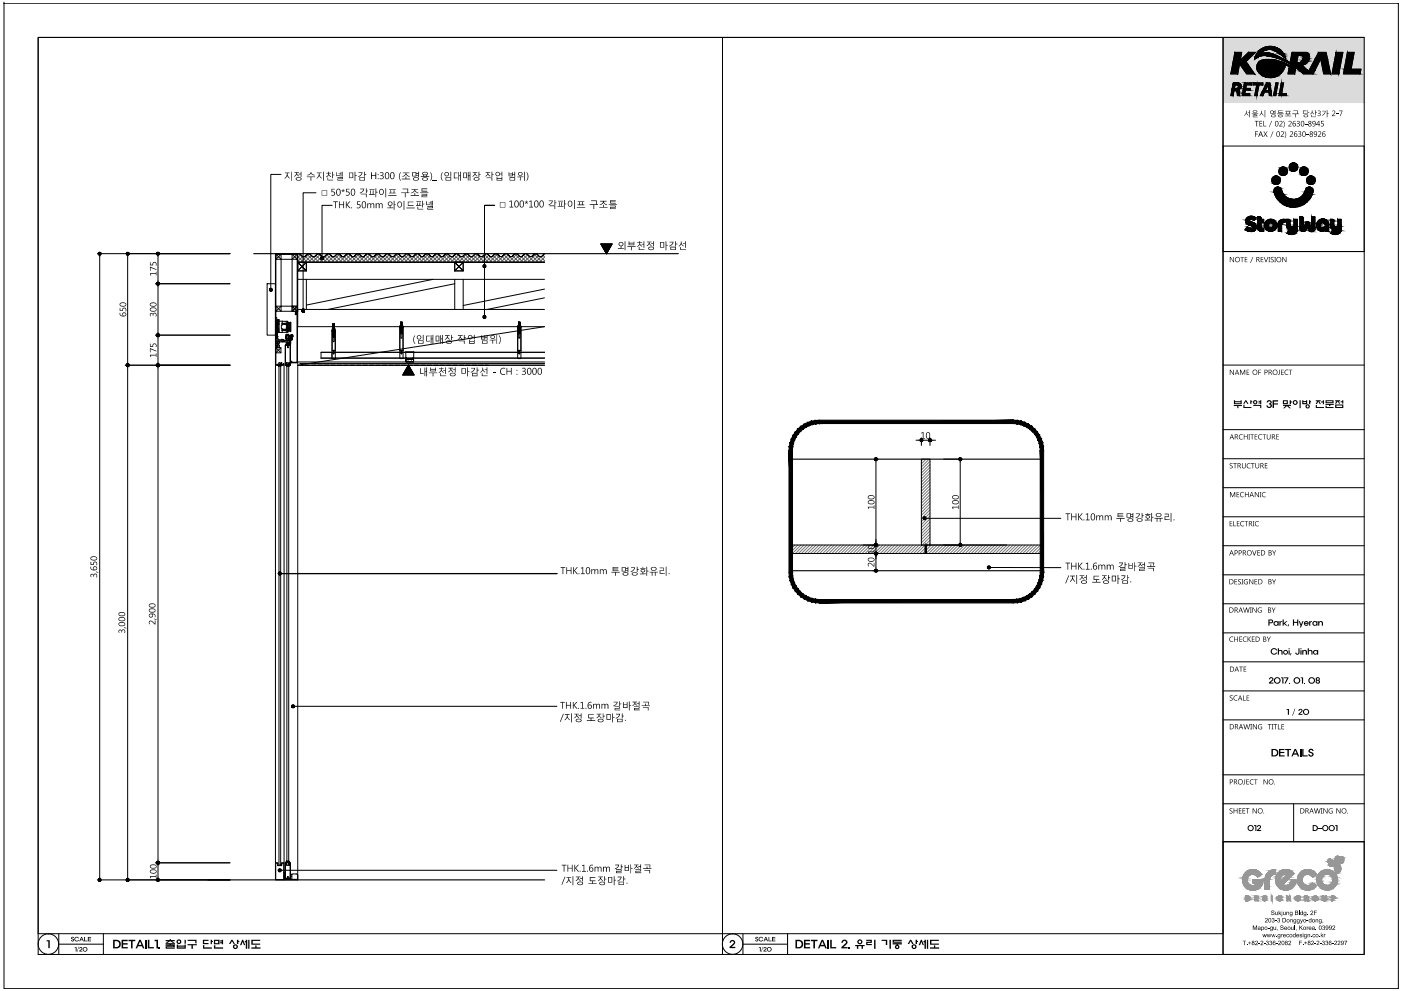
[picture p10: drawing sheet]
<svg xmlns="http://www.w3.org/2000/svg" width="420mm" height="297mm" viewBox="0 0 420 297" stroke-linecap="round" stroke-linejoin="round" font-family="sans-serif">
<!-- layer: I-DIM -->
<path d="M1.2 1h.1M419.4 1h.1" fill="none" stroke="#000" stroke-width=".3"/>
<!-- layer: 0 -->
<g fill="none" stroke="#000" stroke-width=".3">
<path d="M216.7 11.2v274.9M84.3 52.3h-3.1v34.1M94.8 57.8h-3.9v34.9M29.2 76h39.8M29.9 76.5v186.8M38.3 76.5v32.6M47.4 76.5v8.1M82.6 76h6.7v17.4h-.6v.7l.3-.3 .1 .1-.3 .4h-.2v-1h.6v-17.1h-6.5v33.1l.7 .2h-.8zM82.8 76.2h1.5v1.5h-1.5zM82.8 76.2l1.5 1.5M87.6 76.2h1.5v1.5h-1.5zM87.6 76.2l1.5 1.5v15.6l-1.5-1.5"/>
<path d="M87.6 76.2h-3.3l-1.5 1.5M89.1 76.2l-1.5 1.5M89.3 76h.6l.9 .9h.6l.9-.9h.6l.8 .9h.6l.9-.9h.6l.9 .9h.6l.9-.9h.6l.9 .9h.6l.8-.9h.6l.9 .9h.6l.9-.9h.6l.9 .9h.5l.9-.9h.6l.9 .9h.6l.9-.9h.6l.9 .9h.6l.9-.9h.6l.8 .9h.6l.9-.9-.9 1h-.6l-.8-.9h-.6l-.9 .9h-.6l-.9-.9h-.6l-.9 .9h-.6l-.9-.9h-.6l-.9 .9h-.5l-.9-.9h-.6l-.9 .9h-.6l-.9-.9h-.6l-.8 .9h-.7l-.9-.9h-.5l-.9 .9h-.6l-.9-.9h-.6l-.9 .9h-.6l-.8-.9h-.6l-.9 .9h-.6l-.9-.9zM89.3 78.6h74M99.6 61.6h-3v15.4M142.6 76l-.9 .9h-.6l-.9-.9h-.6l-.9 .9h-.6l-.9-.9h-.6l-.9 .9h-.6l-.8-.9h-.6l-.9 .9h-.6l-.9-.9h-.6l-.8 .9h-.6l-.9-.9h-.6l-.9 .9h-.6l-.9-.9h-.6l-.9 .9h-.6l-.9-.9h-.6l-.8 .9h-.6l-.9-.9h-.6l-.9 .9h-.6l-.9-.9h-.6h.6l.9 .9h.6l.9-.9h.6l.9 .9h.6l.8-.9h.6l.9 .9h.6l.9-.9h.6l.9 .9h.6l.9-.9h.6l.9 .9h.6l.8-.9h.6l.9 .9h.6l.9-.9h.6l.8 .9h.7l.9-.9h.5l.9 .9h.6l.9-.9h.6l.9 .9h.6l.9-.9M142.6 76h.6l.9 .9h.6l.9-.9h.5l.9 .9h.6l.9-.9h.6l.9 .9h.6l.8-.9h.6l.9 .9h.6l.9-.9h.6l.9 .9h.6l.9-.9h.6l.8 .9h.6l.9-.9h.6l.9 .9h.6l.9-.9-.9 .9h-.6l-.9-.9h-.6l-.9 .9h-.6l-.8-.9h-.6l-.9 .9h-.6l-.9-.9h-.6l-.9 .9h-.6l-.9-.9h-.6l-.8 .9h-.6l-.9-.9h-.6l-.9 .9h-.6l-.9-.9h-.5l-.9 .9h-.7l-.9-.9zM145.3 79.4v-17.8h3.1h-3.1v33M180.2 73.2h3.3l-1.6 2.8zM46.7 85h22.3M47.4 85.5v14.6M80.1 85h2.5v15.5h-2.5z"/>
<path d="M82.8 91.8h1.5v1.5h-1.5zM82.8 91.8l1.5 1.5h3.3l1.5-1.5M84.3 91.8v-14.1h3.3v14.1M84.3 91.8l-1.5 1.5M84.3 91.8h3.3M87.6 91.8h1.5v1.5h-1.5zM88.7 93.6h.5v15.2h-1.8v-.6l.1 .4h1.6v-14.8h-.4zM37.6 109.5h31.4M38.3 109.9v153.4M46.7 100.5h22.3M47.4 100.9v8.2M47.4 109.9v148.3"/>
<path d="M82.6 109.5v149.1M82.7 104.2h1.6v1.5h-1.6zM82.7 104.2l1.6 1.5M83.2 109.4l.4 .4M83.3 109.5h.4v.3M83.4 109.5h.1M83.5 109.5h.1M83.5 109.6h.1M83.6 109.5h.1M83.6 109.6h.1M83.6 109.7h.1M83.7 108.8h.5v150.6h-.5z"/>
<path d="M84.2 109.5h.1M84.2 109.6h.1M84.2 109.7h.1M84.3 109.5h.1M84.3 109.6h.1M84.3 104.2l-1.6 1.5M84.4 109.5h.1M84.4 108.7l.2 .6h.4v-.3h.2v.5h-.8zM84.5 109.5h.1M84.5 109.5h-.3v.3M84.5 109.4l-.4 .4M85.2 109.5v149.1"/>
<path d="M85.5 103.5h1.6v6h-.4v-.8l.1 .7h.2v-5.9h-.6v.7h-.2v-.7h-.6v5.9h.3l.1-.7v.8h-.5zM85.7 109.5h.1M85.8 109.5h.1M85.9 109.5h.1M86 109.5h.1M86 109.6h.1M86 109.5v.1M86 109.7h.1M86 109.8h.1M86 109.6v.1M86 109.8v-.3h-.4l.4 .3M86 108.8h.6v150.6h-.6z"/>
<path d="M86.6 109.5h.1M86.6 109.6h.1M86.6 109.7h.1M86.6 109.6v.1M86.6 109.5v.1M86.7 109.5h.1M86.7 109.6h.1M86.7 109.5v.1M86.8 109.5h.1M86.9 109.5h.1M87 109.5h-.4v.3l.4-.3M89.3 109.5v154.2"/>
<path d="M89.9 109.5h1M91.5 109.5h1.3M93.4 109.5h1.3M95.4 109.5h1.3M96.3 105.6v1.8M97.3 109.5h1.3M99.2 109.5h1.3M101.1 109.5h1.4M103.1 109.5h1.3M105 109.5h1.3M106.9 109.5h1.3M108.9 109.5h1.3"/>
<path d="M110.8 109.5h1.3M112.7 109.5h1.3M114.7 109.5h1.2M116.6 109.5h1.3M118.5 109.5h1.3M120.5 109.5h1.2M122.4 109.5h1.3M122.5 109.5l1.6 2.9h-3.3zM124.3 109.5h1.3M126.2 109.5h1.3M128.2 109.5h1.2M130.1 109.5h1.3"/>
<path d="M132 109.5h1.3M134 109.5h1.2M135.9 109.5h1.3M137.8 109.5h1.3M139.7 109.5h1.3M141.7 109.5h1.2M143.6 109.5h1.3M145.5 109.5h1M262.7 138v24.9M262.9 137.6h.5M274.7 132h1.2M276.3 137.6h2.6v25.8h-2.6z"/>
<path d="M276.3 131.2v2.3M276.3 132h2.6M278.9 131.2v2.3M279.3 132h1.3M283 137.6h5.7M288 138v24.9M277.7 155.4h40.4M84.3 171.9h82.7M258.8 163.4h4.6M258.8 165.9h4.6M261.8 171.1h1.6M262.7 163.4v2.5"/>
<path d="M262.7 166.3v4.3M277.5 163.5h.1M277.5 163.6h.1M277.5 163.7h.1M277.5 163.9h.1M277.5 164h.1M277.5 164.1h.1M277.5 164.3h.1M277.5 164.4h.1M277.5 164.5h.1M277.5 164.6h.1M277.5 164.8h.1"/>
<path d="M277.5 164.9h.1M277.5 165h.1M277.5 165.1h.1M277.5 165.3h.1M277.5 165.4h.1M277.5 165.5h.1M277.5 165.7h.1M277.5 165.8h.1M277.5 165.9h.1M277.6 163.4h.1M277.6 163.5h.1M277.6 163.7h.1"/>
<path d="M277.6 163.8h.1M277.6 163.9h.1M277.6 164h.1M277.6 164.2h.1M277.6 164.3h.1M277.6 164.4h.1M277.6 164.5h.1M277.6 164.7h.1M277.6 164.8h.1M277.6 165h.1M277.6 165.1h.1M277.6 165.2h.1"/>
<path d="M277.6 165.4h.1M277.6 165.5h.1M277.6 165.6h.1M277.6 165.7h.1M277.6 165.9h.1M277.6 163.4v.9M277.6 164.4v.1M277.6 165.1v.8M277.6 163.6h.1M277.6 164.1h.1M277.6 164.6h.1M277.6 164.9h.1"/>
<path d="M277.6 165.3h.1M277.6 165.8h.1M277.7 163.4h.1M277.7 163.5h.1M277.7 163.7h.1M277.7 163.8h.1M277.7 163.9h.1M277.7 164h.1M277.7 164.2h.1M277.7 164.3h.1M277.7 164.4h.1M277.7 164.5h.1"/>
<path d="M277.7 164.7h.1M277.7 164.8h.1M277.7 165h.1M277.7 165.1h.1M277.7 165.2h.1M277.7 165.4h.1M277.7 165.5h.1M277.7 165.6h.1M277.7 165.7h.1M277.7 165.9h.1M277.7 163.4v.9M277.7 164.4v.1"/>
<path d="M277.7 165.1v.8M277.7 163.6h.1M277.7 164.1h.1M277.7 164.6h.1M277.7 164.9h.1M277.7 165.3h.1M277.7 165.8h.1M277.7 165.9h-.2M277.8 165.9h.1M283 163.4h5.7M296.9 170.1h21.2M88.3 211.7h78.7"/>
<path d="M46.7 258.6h22.3M47.4 259v4.3M82.6 258.6h.8v.8h1v-.8h.8v5.1h-2.6zM82.7 258.7h.6v.8h1.2v-.8h.6v5h-2.4zM85.5 258.6h.4v.8l-.1-.7h-.2v4.5h.6v-.5l.2 .5h.6v-4.5h-.2l-.1 .7v-.8h.4v4.7h-1.6zM85.6 258.6l.4-.4v.4h-.3M85.7 258.6h.1M85.8 258.6h.1M85.9 258.6h.1M86 258.5h.1M86 258.6h.1M86 258.5l-.1 .1"/>
<path d="M86 258.3h.1M86 258.4h.1M86 258.4v.1M86.5 258.2l.4 .4M86.6 258.3h.1M86.6 258.4h.1M86.6 258.5h.1M86.6 258.6h.1M86.6 258.3v.1M86.6 258.4v.1M86.6 258.2v.4h.3M86.7 258.4h.1"/>
<path d="M86.7 258.5h.1M86.7 258.6h.1M86.7 258.4v.1M86.8 258.6h.1M86.9 258.6h.1M29.2 263.7h39.8M84.3 260.9h82.7M85.2 261.5v2.2M86.3 262.7v.6"/>
</g>
<g fill="none" stroke="#000" stroke-width=".3">
<path d="M82.8 95.2h.2v.6M83.4 99.6l.2-.2v.3h-.2M83.4 96.3h.2v.2l-.2-.1v.8l.2-.2v.3h-.2v1.4h.2M83.6 98.9l-.2-.1v.8v-.4M83.6 99.1v.3M83.7 96.3v3.4M84.6 98.7h1.3M84.6 98.9h1.3M84.6 98.8h1.3M84.6 99h1.3M84.6 97.2h1.3M84.6 97h1.3"/>
<path d="M84.6 97.1h1.3M84.6 96.9h1.3M84.6 96.3h-1v3.4l2.3-.1 .1-1.4M84.6 96.3h1.3l.1 1.4M85.9 99.6h.4v-.3v.3M85.9 96.3h.4v.3M86.3 96.6l-.1 2.8M86.4 96.7v2.5M83 102.3h.2l-.1 .2h.6l-.2-.2h.3v.2M83 103.9l.2 .2M83 102.3v.6h-.2l.2 1.1M83.2 102.6h.2v1.5h-.2z"/>
<path d="M83.3 102l.3 .2h1.7M83.4 102h1.7M83.8 102.5v.4h-.2l.2 1.3h-.6M85 101.9l.3 .3M85 101.9l.4 .3M85.1 101.9h-.5v-.3l-.1 .3h-1.1v-.5l-.2 .1v-.6l.2 .1-.2-.2v-1.1h.2v-.3l-.2 .2v-.7l.2 .1-.2-.2v-1.7h.2v-.2l-.2 .1v-.6l.2 .1-.2-.5h.6v-.2h-.8v6.5M85.7 101.2h.1M85.7 100.9h.1M85.7 101h.1M85.7 100.2h.2v1.9h-.2zM85.7 100.8v.5M85.8 101.3l.9 .1"/>
<path d="M85.8 100.9v.4M85.8 100.6v.7M85.9 102.1l.4-.1v.5h-1.4v-.2h-.3l.2 .2h-1M85.9 103.3h1M85.9 100.2l.2 .1 .2-.1M85.9 102.2h-.5M86 103.1h.7M86 103.1v-.2h.7v.2M86.2 102.9v.2M86.3 102.1l-.2-.2-.2 .2M86.3 100.2h.2v1.9h-.2M86.3 100.2v1.9"/>
<path d="M86.3 102.9v.2M86.5 102.9v.2M86.7 100.5l-.9 .1M86.7 102.6h-.9v.2h.9M87 102.1h.1v.5h-.1h.2M87 101.1h.2M87 100.7l-.1 .1M87 100.7h.9v-.2h-1.2v2.6h.3v-2.3M87.2 100.7l-.2 .2v2.2M87.2 100.8h.7v.1h-.7v2.2h-1.5v.2h1.2l.2-.2M87.3 100.3l.4 .1zM87.3 101h.4z"/>
<path d="M87.3 101v.9h.3v-.9M87.3 101h.1M87.3 100.3v.2l.3-.1M87.3 101.1l.3 .1h-.3M87.3 100.9v.1M87.3 101l.3 .1M87.3 101.2h.3M87.3 101.3h.3M87.3 101.5h.3M87.3 101.6h.3M87.3 101.6l.3 .1M87.3 101.7h.3"/>
<path d="M87.3 101.8h.3M87.4 101h.1M87.4 100.8v.1M87.5 101h.1M87.5 100.3v.1M87.6 101h.1M87.6 101.4l-.3 .1M87.6 100.9v.1M87.6 101.9h-.3M87.6 100.3v.1M87.8 100.8v.1M85.2 261.5h.2v2.1h3.9"/>
<path d="M85.4 261.7v.3M85.4 261.7v.1M85.4 262.8h.1M85.4 261.9v.9M87.5 263.6v-1.6h1.4l.3 .2 .1 1.5h-4.1M87.5 262.1h-.3v.6h.3M87.5 262v.2"/>
</g>
<!-- layer: SEC -->
<g fill="none" stroke="#000" stroke-width=".3">
<path d="M84.6 96.3v1.2h-.2l.2 2.2M86.2 99.4v-2.8l.9 .1v2.5l-.8 .2M86.2 97.6h-.2v.8h.2M86.4 96.8h.7h-.7M86.4 96.9h.7M86.4 97.5h.7M86.4 99h.7M86.4 98.5h.7M86.4 97.8h.7M86.4 98.1h.7M86.4 98.2h.7M86.4 97.4h.7"/>
<path d="M86.4 97.2h.7M86.4 97.1h.7M86.4 98.8h.7M86.4 99.1h.7M86.4 99.2h.7M87.1 96.6v2.8"/>
</g>
<!-- layer: HAT -->
<path d="M83.7 96.8v.1" fill="none" stroke="#000" stroke-width=".3"/>
<!-- layer: tX -->
<path d="M76.1 76h127.3M62.4 263.7h100.9" fill="none" stroke="#000" stroke-width=".34"/>
<!-- layer: 0 -->
<g fill="#000" stroke="#000" stroke-width=".3">
<path d="M180.2 73.2h3.3l-1.6 2.8zM122.5 109.5l1.6 2.9h-3.3z"/>
<path d="M29.5 76v.2l.4-.2zM29.5 76.2l.4-.2-.2 .4zM29.9 76l-.2 .4 .2 .1z"/>
<path d="M29.7 75.7l.2 .3v-.4zM29.5 75.8l.2-.1 .2 .3zM29.5 75.8v.2h.4z"/>
<path d="M29.9 76v.5l.2-.1zM29.9 76l.3 .2-.1 .2zM29.9 76l.3 .2 .1-.2z"/>
<path d="M29.9 76h.4l-.1-.2zM30.1 75.7l.1 .1-.3 .2zM29.9 75.6v.4l.2-.3z"/>
<path d="M37.9 76v.2l.4-.2zM37.9 76.2l.4-.2-.2 .4zM38.3 76l-.2 .4 .2 .1z"/>
<path d="M38.1 75.7l.2 .3v-.4zM38.1 75.7l.2 .3-.4-.2zM37.9 75.8v.2h.4z"/>
<path d="M38.3 76v.5l.2-.1zM38.3 76l.4 .2-.2 .2zM38.3 76l.4 .2v-.2z"/>
<path d="M38.3 76h.4v-.2zM38.5 75.7l.2 .1-.4 .2zM38.3 75.6v.4l.2-.3z"/>
<path d="M47 76v.2l.4-.2zM47 76.2l.4-.2-.2 .4zM47.4 76l-.2 .4 .2 .1z"/>
<path d="M47.2 75.7l.2 .3v-.4zM47 75.8l.2-.1 .2 .3zM47 75.8v.2h.4z"/>
<path d="M47.4 76v.5l.2-.1zM47.4 76l.3 .2-.1 .2zM47.4 76l.3 .2 .1-.2z"/>
<path d="M47.4 76h.4l-.1-.2zM47.6 75.7l.1 .1-.3 .2zM47.4 75.6v.4l.2-.3z"/>
<path d="M96.2 77.4v.2l.4-.2zM96.2 77.6l.4-.2-.2 .4zM96.6 77.4l-.2 .4h.2z"/>
<path d="M96.6 77.4v.4h.2zM96.6 77.4l.4 .2-.2 .2zM96.6 77.4l.4 .2v-.2z"/>
<path d="M96.4 77l.2 .4v-.4zM96.4 77l.2 .4-.4-.2zM96.2 77.2v.2h.4z"/>
<path d="M96.6 77.4h.4v-.2zM96.8 77l.2 .2-.4 .2zM96.6 77v.4l.2-.4z"/>
<path d="M144.9 79.8v.2l.4-.2zM144.9 80l.4-.2-.2 .3zM145.3 79.8l-.2 .3 .2 .1z"/>
<path d="M145.1 79.4l.2 .4v-.4zM145.1 79.4l.2 .4-.4-.2zM144.9 79.6v.2h.4z"/>
<path d="M145.3 79.8h.4l-.1-.2zM145.5 79.4l.1 .2-.3 .2zM145.3 79.4v.4l.2-.4z"/>
<path d="M47 85v.3l.4-.3zM47 85.3l.4-.3-.2 .4zM47.4 85l-.2 .4 .2 .1z"/>
<path d="M47 85v.3l.4-.3zM47 85.3l.4-.3-.2 .4zM47.4 85l-.2 .4 .2 .1z"/>
<path d="M47.4 85v.5l.2-.1zM47.4 85l.3 .3-.1 .1zM47.4 85l.3 .3 .1-.3z"/>
<path d="M47.2 84.7l.2 .3v-.4zM47 84.8l.2-.1 .2 .3zM47 84.8v.2h.4z"/>
<path d="M47.2 84.7l.2 .3v-.4zM47 84.8l.2-.1 .2 .3zM47 84.8v.2h.4z"/>
<path d="M47.4 85v.5l.2-.1zM47.4 85l.3 .3-.1 .1zM47.4 85l.3 .3 .1-.3z"/>
<path d="M47.4 85h.4l-.1-.2zM47.6 84.7l.1 .1-.3 .2zM47.4 84.6v.4l.2-.3z"/>
<path d="M47.4 85h.4l-.1-.2zM47.6 84.7l.1 .1-.3 .2zM47.4 84.6v.4l.2-.3z"/>
<path d="M80.8 86.9l.1 .2 .3-.2zM80.9 87.1l.3-.2-.2 .3zM81.2 86.9l-.2 .3 .2 .1z"/>
<path d="M81.2 86.9v.4l.2-.1zM81.2 86.9l.4 .2-.2 .1zM81.2 86.9l.4 .2v-.2z"/>
<path d="M81 86.5l.2 .4v-.5zM80.9 86.7l.1-.2 .2 .4zM80.9 86.7l-.1 .2h.4z"/>
<path d="M81.2 86.9h.4v-.2zM81.4 86.5l.2 .2-.4 .2zM81.2 86.4v.5l.2-.4z"/>
<path d="M90.5 93.1v.2l.4-.2zM90.5 93.3l.4-.2-.2 .4zM90.9 93.1l-.2 .4 .2 .1z"/>
<path d="M90.9 93.1v.5l.2-.1zM90.9 93.1l.3 .2-.1 .2zM90.9 93.1l.3 .2 .1-.2z"/>
<path d="M90.7 92.8l.2 .3v-.4zM90.5 92.9l.2-.1 .2 .3zM90.5 92.9v.2h.4z"/>
<path d="M90.9 93.1h.4l-.1-.2zM91.1 92.8l.1 .1-.3 .2zM90.9 92.7v.4l.2-.3z"/>
<path d="M144.9 95v.2l.4-.2zM144.9 95.2l.4-.2-.2 .3zM145.3 95l-.2 .3 .2 .1z"/>
<path d="M145.3 79.8v.4l.2-.1zM145.3 79.8l.3 .2-.1 .1zM145.3 79.8l.3 .2 .1-.2z"/>
<path d="M145.3 95v.4l.2-.1zM145.3 95l.3 .2-.1 .1zM145.3 95l.3 .2 .1-.2z"/>
<path d="M145.1 94.6l.2 .4v-.4zM145.1 94.6l.2 .4-.4-.2zM144.9 94.8v.2h.4z"/>
<path d="M145.3 95h.4l-.1-.2zM145.5 94.6l.1 .2-.3 .2zM145.3 94.6v.4l.2-.4z"/>
<path d="M37.9 109.5v.2l.4-.2zM37.9 109.7l.4-.2-.2 .3zM38.3 109.5l-.2 .3 .2 .1z"/>
<path d="M37.9 109.5v.2l.4-.2zM37.9 109.7l.4-.2-.2 .3zM38.3 109.5l-.2 .3 .2 .1z"/>
<path d="M38.3 109.5v.4l.2-.1zM38.3 109.5l.4 .2-.2 .1zM38.3 109.5l.4 .2v-.2z"/>
<path d="M38.1 109.1l.2 .4v-.4zM38.1 109.1l.2 .4-.4-.2zM37.9 109.3v.2h.4z"/>
<path d="M38.1 109.1l.2 .4v-.4zM38.1 109.1l.2 .4-.4-.2zM37.9 109.3v.2h.4z"/>
<path d="M38.3 109.5v.4l.2-.1zM38.3 109.5l.4 .2-.2 .1zM38.3 109.5l.4 .2v-.2z"/>
<path d="M38.3 109.5h.4v-.2zM38.5 109.1l.2 .2-.4 .2zM38.3 109.1v.4l.2-.4z"/>
<path d="M38.3 109.5h.4v-.2zM38.5 109.1l.2 .2-.4 .2zM38.3 109.1v.4l.2-.4z"/>
<path d="M47 109.5v.2l.4-.2zM47 109.7l.4-.2-.2 .3zM47.4 109.5l-.2 .3 .2 .1z"/>
<path d="M47 100.5v.2l.4-.2zM47 100.7l.4-.2-.2 .3zM47.4 100.5l-.2 .3 .2 .1z"/>
<path d="M47 100.5v.2l.4-.2zM47 100.7l.4-.2-.2 .3zM47.4 100.5l-.2 .3 .2 .1z"/>
<path d="M47 109.5v.2l.4-.2zM47 109.7l.4-.2-.2 .3zM47.4 109.5l-.2 .3 .2 .1z"/>
<path d="M47.2 109.1l.2 .4v-.4zM47 109.3l.2-.2 .2 .4zM47 109.3v.2h.4z"/>
<path d="M47.4 109.5v.4l.2-.1zM47.4 109.5l.3 .2-.1 .1zM47.4 109.5l.3 .2 .1-.2z"/>
<path d="M47.4 100.5v.4l.2-.1zM47.4 100.5l.3 .2-.1 .1zM47.4 100.5l.3 .2 .1-.2z"/>
<path d="M47.2 100.1l.2 .4v-.4zM47 100.2l.2-.1 .2 .4zM47 100.2v.3h.4z"/>
<path d="M47.2 100.1l.2 .4v-.4zM47 100.2l.2-.1 .2 .4zM47 100.2v.3h.4z"/>
<path d="M47.4 100.5v.4l.2-.1zM47.4 100.5l.3 .2-.1 .1zM47.4 100.5l.3 .2 .1-.2z"/>
<path d="M47.4 109.5v.4l.2-.1zM47.4 109.5l.3 .2-.1 .1zM47.4 109.5l.3 .2 .1-.2z"/>
<path d="M47.2 109.1l.2 .4v-.4zM47 109.3l.2-.2 .2 .4zM47 109.3v.2h.4z"/>
<path d="M47.4 100.5h.4l-.1-.3zM47.6 100.1l.1 .1-.3 .3zM47.4 100.1v.4l.2-.4z"/>
<path d="M47.4 100.5h.4l-.1-.3zM47.6 100.1l.1 .1-.3 .3zM47.4 100.1v.4l.2-.4z"/>
<path d="M47.4 109.5h.4l-.1-.2zM47.6 109.1l.1 .2-.3 .2zM47.4 109.1v.4l.2-.4z"/>
<path d="M47.4 109.5h.4l-.1-.2zM47.6 109.1l.1 .2-.3 .2zM47.4 109.1v.4l.2-.4z"/>
<path d="M262.3 137.6v.2l.4-.2zM262.3 137.8l.4-.2-.2 .4zM262.7 137.6l-.2 .4h.2z"/>
<path d="M262.5 137.3l.2 .3v-.4zM262.3 137.4l.2-.1 .2 .3zM262.3 137.4v.2h.4z"/>
<path d="M262.7 137.6v.4h.2zM262.7 137.6l.3 .2-.1 .2zM262.7 137.6l.3 .2 .1-.2z"/>
<path d="M262.7 137.6h.4l-.1-.2zM262.9 137.3l.1 .1-.3 .2zM262.7 137.2v.4l.2-.3z"/>
<path d="M275.9 132l.1 .2 .3-.2zM276 132.2l.3-.2-.1 .3zM276.3 132l-.1 .3 .1 .1z"/>
<path d="M276.2 131.6l.1 .4v-.5zM276 131.7l.2-.1 .1 .4zM276 131.7l-.1 .3h.4z"/>
<path d="M276.3 132v.4l.2-.1zM276.3 132l.4 .2-.2 .1zM276.3 132l.4 .2v-.2z"/>
<path d="M276.3 132h.4v-.3zM276.5 131.6l.2 .1-.4 .3zM276.3 131.5v.5l.2-.4z"/>
<path d="M278.5 132l.1 .2 .3-.2zM278.6 132.2l.3-.2-.2 .3zM278.9 132l-.2 .3 .2 .1z"/>
<path d="M278.9 132v.4l.2-.1zM278.9 132l.4 .2-.2 .1zM278.9 132l.4 .2v-.2z"/>
<path d="M278.7 131.6l.2 .4v-.5zM278.7 131.6l.2 .4-.3-.3zM278.6 131.7l-.1 .3h.4z"/>
<path d="M278.9 132h.4v-.3zM279.1 131.6l.2 .1-.4 .3zM278.9 131.5v.5l.2-.4z"/>
<path d="M287.5 137.6l.1 .2 .4-.2zM287.6 137.8l.4-.2-.2 .4zM288 137.6l-.2 .4h.2z"/>
<path d="M287.8 137.3l.2 .3v-.4zM287.8 137.3l.2 .3-.4-.2zM287.6 137.4l-.1 .2h.5z"/>
<path d="M288 137.6v.4h.2zM288 137.6l.3 .2-.1 .2zM288 137.6l.3 .2 .1-.2z"/>
<path d="M288 137.6h.4l-.1-.2zM288.2 137.3l.1 .1-.3 .2zM288 137.2v.4l.2-.3z"/>
<path d="M276.8 155.4l.1 .1 .4-.1zM276.9 155.5l.4-.1-.3 .3zM277.3 155.4l-.3 .3h.3z"/>
<path d="M277.3 155.4v.3h.2zM277.3 155.4l.3 .1-.1 .2zM277.3 155.4l.3 .1 .1-.1z"/>
<path d="M277 155l.3 .4v-.5zM277 155l.3 .4-.4-.2zM276.9 155.2l-.1 .2h.5z"/>
<path d="M277.3 155.4h.4l-.1-.2zM277.5 155l.1 .2-.3 .2zM277.3 154.9v.5l.2-.4z"/>
<path d="M83.5 171.9v.2l.4-.2zM83.5 172.1l.4-.2-.2 .4zM83.9 171.9l-.2 .4h.2z"/>
<path d="M83.9 171.9v.4h.2zM83.9 171.9l.4 .2-.2 .2zM83.9 171.9l.4 .2v-.2z"/>
<path d="M83.7 171.5l.2 .4v-.4zM83.5 171.7l.2-.2 .2 .4zM83.5 171.7v.2h.4z"/>
<path d="M83.9 171.9h.4v-.2zM84.1 171.5l.2 .2-.4 .2zM83.9 171.5v.4l.2-.4z"/>
<path d="M262.3 171.1v.2l.4-.2zM262.3 171.3l.4-.2-.2 .3zM262.7 171.1l-.2 .3 .2 .1z"/>
<path d="M262.3 165.9v.2l.4-.2zM262.3 166.1l.4-.2-.2 .4zM262.7 165.9l-.2 .4h.2z"/>
<path d="M262.3 165.9v.2l.4-.2zM262.3 166.1l.4-.2-.2 .4zM262.7 165.9l-.2 .4h.2z"/>
<path d="M262.3 163.4v.2l.4-.2zM262.3 163.6l.4-.2-.2 .3zM262.7 163.4l-.2 .3h.2z"/>
<path d="M262.3 163.4v.2l.4-.2zM262.3 163.6l.4-.2-.2 .3zM262.7 163.4l-.2 .3h.2z"/>
<path d="M262.7 171.1v.4l.2-.1zM262.7 171.1l.3 .2-.1 .1zM262.7 171.1l.3 .2 .1-.2z"/>
<path d="M262.5 170.7l.2 .4v-.5zM262.5 170.7l.2 .4-.4-.2zM262.3 170.9v.2h.4z"/>
<path d="M262.5 165.6l.2 .3v-.4zM262.5 165.6l.2 .3-.4-.2zM262.3 165.7v.2h.4z"/>
<path d="M262.7 165.9v.4h.2zM262.7 165.9l.3 .2-.1 .2zM262.7 165.9l.3 .2 .1-.2z"/>
<path d="M262.5 165.6l.2 .3v-.4zM262.5 165.6l.2 .3-.4-.2zM262.3 165.7v.2h.4z"/>
<path d="M262.7 165.9v.4h.2zM262.7 165.9l.3 .2-.1 .2zM262.7 165.9l.3 .2 .1-.2z"/>
<path d="M262.7 163.4v.3h.2zM262.7 163.4l.3 .2-.1 .1zM262.7 163.4l.3 .2 .1-.2z"/>
<path d="M262.5 163l.2 .4v-.5zM262.5 163l.2 .4-.4-.2zM262.3 163.2v.2h.4z"/>
<path d="M262.7 163.4v.3h.2zM262.7 163.4l.3 .2-.1 .1zM262.7 163.4l.3 .2 .1-.2z"/>
<path d="M262.5 163l.2 .4v-.5zM262.5 163l.2 .4-.4-.2zM262.3 163.2v.2h.4z"/>
<path d="M262.7 171.1h.4l-.1-.2zM262.9 170.7l.1 .2-.3 .2zM262.7 170.6v.5l.2-.4z"/>
<path d="M262.7 165.9h.4l-.1-.2zM262.9 165.6l.1 .1-.3 .2zM262.7 165.5v.4l.2-.3z"/>
<path d="M262.7 165.9h.4l-.1-.2zM262.9 165.6l.1 .1-.3 .2zM262.7 165.5v.4l.2-.3z"/>
<path d="M262.7 163.4h.4l-.1-.2zM262.9 163l.1 .2-.3 .2zM262.7 162.9v.5l.2-.4z"/>
<path d="M262.7 163.4h.4l-.1-.2zM262.9 163l.1 .2-.3 .2zM262.7 162.9v.5l.2-.4z"/>
<path d="M287.5 163.4l.1 .2 .4-.2zM287.6 163.6l.4-.2-.2 .3zM288 163.4l-.2 .3h.2z"/>
<path d="M288 163.4v.3h.2zM288 163.4l.3 .2-.1 .1zM288 163.4l.3 .2 .1-.2z"/>
<path d="M287.8 163l.2 .4v-.5zM287.8 163l.2 .4-.4-.2zM287.6 163.2l-.1 .2h.5z"/>
<path d="M288 163.4h.4l-.1-.2zM288.2 163l.1 .2-.3 .2zM288 162.9v.5l.2-.4z"/>
<path d="M296.1 170.1l.1 .2 .4-.2zM296.2 170.3l.4-.2-.3 .3zM296.6 170.1l-.3 .3 .3 .1z"/>
<path d="M296.6 170.1v.4l.2-.1zM296.6 170.1l.3 .2-.1 .1zM296.6 170.1l.3 .2v-.2z"/>
<path d="M296.3 169.7l.3 .4v-.4zM296.3 169.7l.3 .4-.4-.2zM296.2 169.9l-.1 .2h.5z"/>
<path d="M296.6 170.1h.3v-.2zM296.8 169.7l.1 .2-.3 .2zM296.6 169.7v.4l.2-.4z"/>
<path d="M87.5 211.7v.2l.4-.2zM87.5 211.9l.4-.2-.2 .3zM87.9 211.7l-.2 .3 .2 .1z"/>
<path d="M87.9 211.7v.4l.2-.1zM87.9 211.7l.3 .2-.1 .1zM87.9 211.7l.3 .2 .1-.2z"/>
<path d="M87.7 211.4l.2 .3v-.4zM87.5 211.5l.2-.1 .2 .3zM87.5 211.5v.2h.4z"/>
<path d="M87.9 211.7h.4l-.1-.2zM88.1 211.4l.1 .1-.3 .2zM87.9 211.3v.4l.2-.3z"/>
<path d="M47 258.6v.2l.4-.2zM47 258.8l.4-.2-.2 .4zM47.4 258.6l-.2 .4h.2z"/>
<path d="M47 258.6v.2l.4-.2zM47 258.8l.4-.2-.2 .4zM47.4 258.6l-.2 .4h.2z"/>
<path d="M47.4 258.6v.4h.2zM47.4 258.6l.3 .2-.1 .2zM47.4 258.6l.3 .2 .1-.2z"/>
<path d="M47.2 258.2l.2 .4v-.4zM47 258.4l.2-.2 .2 .4zM47 258.4v.2h.4z"/>
<path d="M47.2 258.2l.2 .4v-.4zM47 258.4l.2-.2 .2 .4zM47 258.4v.2h.4z"/>
<path d="M47.4 258.6v.4h.2zM47.4 258.6l.3 .2-.1 .2zM47.4 258.6l.3 .2 .1-.2z"/>
<path d="M47.4 258.6h.4l-.1-.2zM47.6 258.2l.1 .2-.3 .2zM47.4 258.2v.4l.2-.4z"/>
<path d="M47.4 258.6h.4l-.1-.2zM47.6 258.2l.1 .2-.3 .2zM47.4 258.2v.4l.2-.4z"/>
<path d="M29.5 263.7v.2l.4-.2zM29.5 263.9l.4-.2-.2 .4zM29.9 263.7l-.2 .4 .2 .1z"/>
<path d="M29.9 263.7v.5l.2-.1zM29.9 263.7l.3 .2-.1 .2zM29.9 263.7l.3 .2 .1-.2z"/>
<path d="M29.7 263.4l.2 .3v-.4zM29.5 263.5l.2-.1 .2 .3zM29.5 263.5v.2h.4z"/>
<path d="M29.9 263.7h.4l-.1-.2zM30.1 263.4l.1 .1-.3 .2zM29.9 263.3v.4l.2-.3z"/>
<path d="M37.9 263.7v.2l.4-.2zM37.9 263.9l.4-.2-.2 .4zM38.3 263.7l-.2 .4 .2 .1z"/>
<path d="M38.3 263.7v.5l.2-.1zM38.3 263.7l.4 .2-.2 .2zM38.3 263.7l.4 .2v-.2z"/>
<path d="M38.1 263.4l.2 .3v-.4zM38.1 263.4l.2 .3-.4-.2zM37.9 263.5v.2h.4z"/>
<path d="M38.3 263.7h.4v-.2zM38.5 263.4l.2 .1-.4 .2zM38.3 263.3v.4l.2-.3z"/>
<path d="M47 263.7v.2l.4-.2zM47 263.9l.4-.2-.2 .4zM47.4 263.7l-.2 .4 .2 .1z"/>
<path d="M47.4 263.7v.5l.2-.1zM47.4 263.7l.3 .2-.1 .2zM47.4 263.7l.3 .2 .1-.2z"/>
<path d="M47.2 263.4l.2 .3v-.4zM47 263.5l.2-.1 .2 .3zM47 263.5v.2h.4z"/>
<path d="M47.4 263.7h.4l-.1-.2zM47.6 263.4l.1 .1-.3 .2zM47.4 263.3v.4l.2-.3z"/>
<path d="M83.5 260.9v.2l.4-.2zM83.5 261.1l.4-.2-.2 .3zM83.9 260.9l-.2 .3 .2 .1z"/>
<path d="M83.9 260.9v.4l.2-.1zM83.9 260.9l.4 .2-.2 .1zM83.9 260.9l.4 .2v-.2z"/>
<path d="M83.7 260.5l.2 .4v-.5zM83.7 260.5l.2 .4-.4-.3zM83.5 260.6v.3h.4z"/>
<path d="M83.9 260.9h.4v-.3zM84.1 260.5l.2 .1-.4 .3zM83.9 260.4v.5l.2-.4z"/>
</g>
<g fill="#000">
<path d="M45 79.9l1.9 .8v.2l-1.8-.7v1h-.1zM45 78.6h.1v.7h.6l.3-.7h.7l.2 .3v.6l-.3 .1 .2-.6-.4-.3-.4 .2-.1 .6h-.9zM35.9 92.3h.2v.7h.6l.2-.7h.7l.3 .3-.1 .7h-.2l.1-.6-.3-.3-.5 .2v.6h-1zM45.1 93.9l.5-.1 .3 .4 .2-.4h.5l.3 .3v.6l-.3 .2 .2-.7-.5-.3-.3 .8h-.2l-.1-.6h-.5l-.1 .4 .2 .3h-.2zM44.9 81.9h1.9v-.5h.1v1.2h-.1v-.5h-1.6l.2 .5h-.3zM45 104.4l1.9 .8v.2l-1.8-.8v1h-.1zM45 103h.1v.8h.6l.3-.8h.7l.2 .3v.7h-.3l.2-.6-.4-.3-.4 .2-.1 .7h-.9zM44.9 106.3h1.9v-.4h.1v1.1h-.1v-.4h-1.6l.2 .4h-.3zM276.3 129.7l.7-.2v1.8h.4v.2h-1.1v-.2h.4v-1.5l-.4 .1zM260.2 151.9h1.9v-.4h.1v1.1h-.1v-.5h-1.6l.2 .5h-.3zM285.5 151.9h1.8v-.4h.2v1.1h-.2v-.5h-1.5l.1 .5h-.2zM27.2 172.2l.6-.2 .3 .4 .2-.4 .4-.1 .4 .3v.8l-.3 .1 .2-.6-.3-.4-.4 .2-.1 .5h-.2l-.1-.5h-.5v.7h-.2z"/>
<path d="M28.8 171.3l.7 .4-.7-.2zM27.1 168.4h.3v.7h.5l.3-.7h.6l.3 .4v.6h-.3l.2-.5-.3-.4-.5 .2-.1 .6h-1zM260.4 168.8l.7-.1 1 .9v-.9h.1v1.2l-1.4-1-.4 .2 .3 .7h-.3l-.2-.4zM260.2 165.3h1.9v-.5h.1v1.1h-.1v-.4h-1.6l.2 .4h-.3zM35.7 188.8l.5-.1 .3 .4 .2-.4h.6l.2 .3v.7h-.3l.2-.6-.6-.3-.2 .8h-.2l-.1-.6-.4-.1-.2 .3 .2 .5h-.2zM37.2 188l.7 .4-.7-.2zM46.3 185.4l.7 .4-.7-.2zM44.7 186.2l.8-.1 .9 .8v-.9h.2v1.2l-1.3-1-.5 .2 .2 .7h-.2zM44.9 262.6h1.9v-.5h.1v1.1h-.1v-.4h-1.6l.2 .4h-.3z"/>
<path d="M35.9 93.8h.2l-.1 .4 .3 .3 .6 .2-.3-.3 .1-.5 .9-.2 .3 .3v.4l-.6 .5-.9-.1-.5-.5zM36.8 94.2a.45 .45 0 0 0 .9 0 .45 .45 0 0 0-.9 0z"/>
<path d="M36 90.9l.6-.3 .8 .1 .4 .3 .1 .5-.5 .4h-1l-.5-.4zM36.1 91.1v.3l.5 .3h.8l.3-.3-.1-.3-.2-.2z"/>
<path d="M45.1 92.4l.5-.2h.9l.4 .3 .1 .4-.6 .5-1-.1-.5-.4zM45.2 92.5l-.1 .5 .4 .2h.9l.4-.4-.5-.4z"/>
<path d="M45 90.9l.5-.2h.9l.5 .3 .1 .4-.4 .4-1 .1-.6-.4zM45.3 91l-.2 .4 .5 .3h.9l.3-.4-.4-.4z"/>
<path d="M277.9 129.7l.7-.2 .3 .5v1l-.4 .5h-.5l-.3-.5zM278.1 129.8l-.2 .3v.9l.5 .4 .3-.4v-.8l-.2-.4z"/>
<path d="M260.4 150.1l.7-.2 .7 .1 .4 .2 .1 .5-.5 .4h-1.2l-.4-.5zM260.5 150.3l-.1 .4 .5 .3 .9-.1 .3-.3-.4-.4z"/>
<path d="M260.3 148.7l.6-.3 .9 .1 .3 .2 .2 .5-.5 .4h-1l-.5-.2zM260.5 148.8v.5l.3 .1h1l.3-.3-.1-.3-.5-.2z"/>
<path d="M285.7 150.1l.6-.2 .9 .1 .3 .7-.4 .4h-1.1l-.4-.4zM285.8 150.3v.4l.4 .3 .9-.1 .3-.2-.4-.5z"/>
<path d="M285.6 148.7l.6-.3 .8 .1 .5 .2v.6l-.5 .3h-.9l-.5-.2zM285.8 148.8l-.1 .4 .4 .2h.9l.4-.2-.1-.4-.4-.2z"/>
<path d="M27.1 169.9l.3-.1v.8l.4 .1 .4 .1-.3-.6 .4-.4 .7 .1 .1 .6-.5 .4h-.9l-.6-.5zM28.1 170.3a.43 .43 0 0 0 .8 0 .43 .43 0 0 0-.8 0z"/>
<path d="M27.3 167l.4-.2h.9l.5 .2v.6l-.5 .4-1.1-.1-.4-.3zM27.4 167.1l-.1 .4 .4 .3h.9l.4-.3-.3-.5z"/>
<path d="M260.3 167.5l.4-.3 .9-.1 .5 .3 .2 .5-.6 .5h-.9l-.5-.4zM260.5 167.5l-.1 .4 .4 .2h1l.3-.3-.5-.5z"/>
<path d="M260.4 163.5l.5-.2 .9 .1 .4 .3 .1 .4-.4 .4h-1.1l-.5-.3zM260.5 163.7l-.1 .4 .4 .2h.9l.4-.3-.5-.5z"/>
<path d="M35.6 186.7l.5-.2h.9l.5 .3 .1 .4-.4 .4-1 .1-.6-.4zM35.8 186.8v.5l.4 .2h.9l.3-.4-.4-.4z"/>
<path d="M35.6 185.3l.4-.3h1l.5 .3 .1 .4-.5 .5h-1l-.5-.4zM35.9 185.3l-.2 .3 .4 .4h.9l.4-.4-.3-.4z"/>
<path d="M35.7 183.7l.4-.2h1l.4 .3 .1 .4-.5 .5h-1l-.5-.4zM35.8 183.8l-.1 .4 .5 .3 .9-.1 .3-.3-.5-.4z"/>
<path d="M44.8 182.6l.4-.2 1.1 .1 .3 .3v.4l-.5 .4h-1l-.5-.4zM44.9 182.7l-.1 .4 .3 .2 1 .1 .4-.3-.3-.5z"/>
<path d="M44.7 181.2l.4-.3h1l.4 .2 .1 .6-.6 .4h-.9l-.5-.4zM44.9 181.2l-.1 .4 .3 .3h.9l.5-.2-.1-.4-.3-.2z"/>
<path d="M44.7 184.2l.5-.3h.9l.5 .4v.6l-.2 .1 .1-.5-.3-.3-.6-.1 .3 .2-.1 .5-.4 .3h-.4l-.3-.3zM44.9 184.5a.42 .42 0 0 0 .8 0 .42 .42 0 0 0-.8 0z"/>
<path d="M45.2 260.7h1.4l.4 .7-.6 .4h-1l-.5-.5zM45.1 261.1l.1 .4 .3 .1h.9l.4-.3v-.3l-.5-.2h-.7z"/>
<path d="M45.1 259.3l1.3-.2 .5 .4 .1 .4-.5 .4h-1.1l-.4-.4zM45.2 259.5v.4l.4 .2h.9l.3-.3-.4-.5z"/>
</g>
<!-- layer: I-ELE-FINISH -->
<g fill="#000">
<path d="M99.4 56.6h1v.2h-.8v.6l.7 .1 .2 .4-.1 .5-.4 .3-.6-.1v-.3l.7 .1 .2-.4-.3-.4h-.6zM102.5 56.9l.3 .1v-.4h.2v.4l.3-.1 .1 .2-.4 .1 .3 .3-.4-.3-.2 .4-.2-.1 .3-.3-.4-.1zM103.8 56.6h1v.2h-.8v.6l.6 .1 .3 .4-.1 .4-.3 .3h-.8v-.3l.7 .2 .3-.4-.2-.4-.7-.1zM111.3 51.6h.2v.9h1.1v-.9h.2v2.1h-.2v-1h-1.1v1h-.2zM114 51.7l.6-.1 .4 .3-.1 .6-.3 .1 .3 .1 .2 .6-.5 .4-.7-.1v-.2l.6 .2 .3-.3-.1-.5-.6-.1v-.2h.6l.1-.5-.3-.2-.5 .1zM120 51.7l.3-.1-.4 .7v1l.4 .8h-.3l-.4-.9zM120.7 56.6h1.7v1.1h.4v.2h-1.2v1.2h-.2v-1.2h-1.1v-.2h1.8l.1-1h-1.5zM128.9 51.6l.4 .2 .3 .9-.1 .9-.3 .5h-.2l.3-.7 .1-.8zM129.8 53.9h1.2v.2h-1.2zM132.5 51.8l.4-.2-.5 1.1 .1 .9 .4 .5-.4-.1-.3-.7zM157.8 51.6l.4 .2 .3 .9-.1 .9-.4 .5h-.2l.4-.7 .1-.8zM99.9 60.4h1.4v.2h-.6v1.8h-.2v-1.8h-.6z"/>
<path d="M101.7 60.4h.2v.9h1.1v-.9h.2v2h-.2v-.9h-1.1v.9h-.2zM103.7 60.4h.2v.9l.9-.9h.3l-.9 .9 .9 1.1h-.3l-.9-1v1h-.2zM107.1 60.4h.9v.1h-.7v.7h.4l.4 .4v.4l-.3 .4h-.8v-.3l.5 .2 .4-.4-.1-.5h-.7zM110.2 61l.2 .2 .6-.3 .3 .3 .3-.3 .4 .1 .2 .3v1.1h-.2v-.9l-.2-.4-.5 .3v1h-.2v-1l-.3-.3-.4 .2v1.1h-.2zM112.7 61h.2v.2l.7-.3 .2 .3 .3-.3 .5 .1 .1 1.4h-.2v-1.1l-.2-.2-.5 .3v1h-.2v-1.1l-.2-.2-.4 .2-.1 1.1h-.2zM152.8 60.3l.7-.2v1.9h.4v.2h-1.1v-.2h.5v-1.6l-.5 .1zM157.5 60.4l.3 .1v-.4h.2l-.1 .4 .4-.1 .1 .2-.4 .1 .3 .3-.2 .1-.2-.4-.2 .4-.2-.1 .2-.3-.3-.1zM158.7 60.3l.7-.2v1.9h.5v.2h-1.2v-.2h.5v-1.6l-.5 .1zM177.3 60.1h1.7l-.1 1.1h.4v.2h-1.1v1.3h-.2v-1.3h-1.2v-.2h1.9v-.9h-1.4zM124.2 100.7l.4-.2-.5 .9 .1 1 .4 .7-.4-.3-.3-.7zM147.8 111.4h.8v.2h-.8zM149.5 100.5l.3 .1 .4 .8-.1 1-.4 .7h-.2l.5-.8v-.7z"/>
<path d="M150.2 110.6l.6-.4 .7 .1v.3h-1l-.3 .4v.6l.3 .5 1-.1v.3l-.8 .1-.5-.3-.2-.5zM151.9 110.3h.2v.9h1.1v-.9h.2v2h-.2v-.9h-1.1v.9h-.2zM156.6 110.4l.6-.2 .4 .3v.5l-.4 .3 .4 .1 .1 .5-.3 .4h-.9v-.3l.6 .2 .4-.3-.1-.4-.7-.1v-.2l.7-.2v-.5l-.8 .1zM319.5 153.9h1.4v.2h-.5v1.9h-.3v-1.9h-.6zM321.3 153.9h.2v.9h1.1v-.9h.2v2.1h-.2v-1h-1.1v1h-.2zM323.4 153.9h.2v1l.8-1h.3l-.9 1 1 1.1h-.3l-.9-1.1v1.1h-.2zM325.6 154.1l.7-.3v1.9h.5v.3h-1.2v-.3h.5v-1.6l-.5 .2zM328.8 154.5h.2v.2l.7-.2 .2 .3 .2-.3h.6l.1 1.5h-.2v-1.1l-.2-.3-.4 .3-.1 1.1h-.2l-.1-1.3h-.5l-.1 1.3h-.2zM331.3 154.5h.2v.2l.7-.2 .2 .3 .3-.3h.5l.2 1.5h-.3l-.1-1.4-.5 .3v1.1h-.3l-.1-1.3h-.4l-.2 1.3h-.2zM168.1 170h1.4v.2h-.6v1.9h-.2v-1.9h-.6zM169.9 170h.2v.9h1.1v-.9h.2v2.1h-.2v-.9h-1.1v.9h-.2zM171.9 170h.2v1l.9-1h.3l-.9 1 .9 1.1h-.3l-.9-1v1h-.2z"/>
<path d="M174.2 170.2l.7-.2v1.9h.5v.2h-1.2v-.2h.5v-1.6l-.5 .1zM177.3 170.6h.3v.3l.6-.3 .2 .3 .3-.3 .6 .1 .1 1.4h-.2v-1.1l-.2-.2-.5 .2v1.1h-.2l-.1-1.2-.4-.1-.2 1.3h-.3zM179.9 170.6h.2v.3l.6-.3 .3 .3 .2-.3h.6l.2 1.5h-.3l-.2-1.3-.5 .3v1h-.2l-.1-1.2-.4-.1-.2 1.3h-.2zM168.9 214h.2l-1 2.4h-.2zM168 210.4h1.4v.2h-.6v1.8h-.2v-1.8h-.6zM169.7 210.4h.2v.9h1.1v-.9h.3v2h-.3v-.9h-1.1v.9h-.2zM171.8 210.4h.2v1l.9-1h.3l-.9 1 .9 1h-.3l-.8-.9-.1 .9h-.2zM174.1 210.6l.7-.2v1.9h.4v.1h-1.1v-.1h.5v-1.6l-.5 .1zM176.4 214.1h1.7v.1h-1.5v.9h1.5v.2h-.8v.6h1.2v.2h-2.5v-.2h1.1v-.6h-.7zM177.9 211l.2 .2 .6-.3 .3 .3 .2-.2h.5l.2 .3v1.1h-.2v-1l-.3-.3-.4 .4v.9h-.2v-1l-.3-.3-.4 .3v1h-.2zM180.4 211l.2 .2 .6-.3 .3 .3 .3-.3 .5 .1 .2 1.4h-.3v-1l-.2-.3-.5 .3v1h-.2v-1.1l-.3-.2-.4 .3v1h-.2zM168.5 259.2h1.4v.2h-.6v1.9h-.2v-1.9h-.6z"/>
<path d="M169.3 262.8h.3l-1 2.4h-.2zM170.2 259.2h.2v.9h1.1v-.9h.2v2.1h-.2v-1h-1.1v1h-.2zM172.3 259.2h.2v1l.8-1h.3l-.9 1 1 1.1h-.3l-.9-1v1h-.2zM174.6 259.4l.6-.2v1.9h.5v.2h-1.1v-.2h.4v-1.6l-.4 .1zM176.9 262.9h1.6v.2h-1.4v.8h1.5v.2h-.8v.7h1.2v.1h-2.5v-.1h1.1v-.7h-.7zM178.3 259.8h.2v.3l.4-.3 .5 .3 .4-.3 .5 .1 .1 1.4h-.2v-1l-.2-.3-.5 .2v1.1h-.2l-.1-1.2-.5-.1-.2 1.3h-.2zM180.8 259.8h.3v.3l.2-.3h.4a.25 .25 0 0 0 .3 .3 .25 .25 0 0 0 .2-.3h.5l.2 .3v1.2h-.2l-.2-1.3-.5 .2v1.1h-.2l-.1-1.2-.4-.1-.2 .2v1.1h-.3z"/>
<path d="M87.3 51.5h.2v2.7h-.2zM85.4 51.7h1.4v.2h-.6l.1 .8 .6 .6-.1 .2-.7-.8-.4 .7h-.4l.7-1.1v-.4h-.6z"/>
<path d="M89.5 52.1h.7v-.6h.2v1.5h-.2v-.7h-.7zM88.3 51.6h1.4v.2h-.6v.3l.6 .6-.2 .1-.5-.5-.7 .7-.1-.2 .5-.5 .2-.5h-.6zM88.7 53.4l.4-.3h.7l.5 .2 .1 .5-.4 .3h-.7l-.6-.3zM89 53.4l-.1 .3 .5 .3 .8-.3-.3-.4z"/>
<path d="M92.1 52.4l.8-.3 .2-.5h.3l.2 .5 .8 .3-.4 .1-.7-.5-.9 .6zM92 52.9h2.5v.2h-1.1v1.1h-.3v-1.1h-1.1z"/>
<path d="M96.5 57.1h1.6v1.5h-1.6zM96.6 57.2v1.3h1.4v-1.3z"/>
<path d="M96.9 51.5h.2v2.7h-.2zM95 51.7h1.4v.2h-.6l.1 .8 .6 .6-.1 .2-.7-.8-.6 .9-.2-.2 .7-1v-.5h-.6z"/>
<path d="M99.6 51.5h.2v.9h.5v.1h-.5v.9h-.2zM97.8 51.8h.6v-.3h.3v.3h.6v.2h-.6v.2l.7 .7-.2 .2-.6-.6-.7 .6-.1-.1 .6-.5v-.5h-.6zM98.2 53.2h.2v.7h1.5v.2h-1.7z"/>
<path d="M101.1 56.6h.7l.3 .5v1l-.5 .6-.4-.1-.3-.5v-.9zM101.3 56.8l-.2 .4v.8l.2 .5h.4l.2-.4v-.9l-.2-.4z"/>
<path d="M102.7 51.5h.1v1.4h-.1zM101.5 52h.7v-.5h.2v1.4h-.2v-.7h-.7zM100.9 51.6h.1v1l1-.1v.2l-1.1 .1zM101.2 53h1.6v.7h-1.4v.2h1.5v.2h-1.7v-.6h1.5v-.2h-1.5z"/>
<path d="M105.5 56.7l.6-.1 .4 .4v1.1l-.5 .6-.5-.1-.2-.4-.1-1zM105.7 56.8l-.3 1.2 .3 .5h.3l.3-.4v-.9l-.2-.4z"/>
<path d="M106.4 51.5h.2v1.1h.4v.1h-.4v1.5h-.2zM104.7 51.7h1.2v1.7h-1.2zM104.8 51.9v1.3h.9v-1.3z"/>
<path d="M109.2 51.5h.2v.7h.4v.2h-.4v.6h-.2zM107.5 51.6h1.2l-.2 .8-1 .6-.2-.1 .8-.4 .4-.7h-1zM107.8 53.1h1.6v1h-1.6zM108 53.3v.6h1.2v-.6z"/>
<path d="M109.7 56.4h.3v.8h.3v.1h-.3v.6h-.3zM108 56.6h1.2l-.3 .8-.9 .6-.1-.2 .6-.3 .5-.7-1-.1zM108.2 58.1h1.8v1h-.3v-.8h-1.5z"/>
<path d="M112.6 56.4h.2v1.1h.5v.2h-.5v1.4h-.2zM110.8 56.7h1.5v.2h-1.5zM111.1 57.1h.2v1.1h.5v-1.1h.2v1.1h.4l.1 .2h-1.8v-.2h.4z"/>
<path d="M113.3 52.3a.15 .15 0 0 1 .3 0 .15 .15 0 0 1-.3 0zM113.3 53.6a.14 .14 0 0 1 .2 0 .14 .14 0 0 1-.2 0z"/>
<path d="M115.8 51.7l.6-.1 .3 .6v.9l-.5 .6-.5-.1-.2-.4-.1-.8zM115.9 51.8l-.3 1.1 .2 .5 .3 .2 .4-.4v-.9l-.2-.5z"/>
<path d="M115.6 56.4h.2v2.7h-.2zM113.8 56.9l.5-.3 .6 .3 .2 .9-.4 .6h-.6l-.3-.3zM114.1 56.9l-.2 .9 .3 .4 .3 .1 .4-.5v-.6l-.3-.4z"/>
<path d="M116.7 56.7h2v.2h-2zM117.1 57h.2v.8h.7l.1-.8h.2v.8h.4v.2h-2.1v-.2h.5zM116.4 58.5h2.5v.2h-2.5z"/>
<path d="M117.3 51.7l.6-.1 .4 .6v.9l-.5 .6h-.4l-.4-.5v-1zM117.5 51.8l-.3 .4v.9l.5 .5 .4-.5v-.8l-.2-.4z"/>
<path d="M120.8 51.7h1.9v.2l-.9 .1 .3 .5 .8 .3-.5 .1-.7-.6-1 .7-.1-.2 .7-.2 .3-.5v-.2h-.8zM120.5 53.6h1.1v-.7h.2v.7h1.2v.2h-2.5z"/>
<path d="M123.6 51.6h1.3v.3h.5v-.4h.2v1.6h-.2v-.5h-.5v.3h-1.3zM123.8 51.8v.9h.8v-.9zM124.9 52.1v.4h.5v-.4zM124 53.3l1.2-.2 .3 .2 .1 .5-.5 .3h-.7l-.5-.2zM124.2 53.4l-.1 .3 .2 .2 .7 .1 .4-.3-.3-.4z"/>
<path d="M123.4 56.7h2v.2h-.9v.2l.5 .5 .5 .2-.3 .1-.8-.7-1 .8-.2-.2 .6-.2 .5-.7h-.9zM123.2 58.5h1.1v-.7h.2v.7h1.2v.2h-2.5z"/>
<path d="M126.4 56.5h1.7v.1h-1.5v.3h1.5l-1.5 .1v.3h1.6v.1h-1.8zM126 57.7h2.5v.2h-2.5zM126.4 58.1h1.7v.6h-1.5v.2h1.6v.2h-1.8v-.6h1.5v-.2h-1.5z"/>
<path d="M126.7 51.8l.5-.3 1 .2 .1 .5-.2 .6h.6v.2h-2.5v-.2h.7zM126.8 51.9l.3 .4 1-.2-.4-.4zM127.1 52.5v.3h.8v-.3zM126.6 53.5l.4-.3h.8l.5 .2v.4l-.3 .3h-.9l-.5-.3zM127 53.4l-.2 .4 .3 .2 1-.2-.2-.4z"/>
<path d="M135.1 51.5h.2v1.5h-.2zM133.3 52.2a.67 .67 0 0 1 1.3 0 .67 .67 0 0 1-1.3 0zM133.5 52.2a.48 .48 0 0 0 .9 0 .48 .48 0 0 0-.9 0zM133.6 53.1h1.7v1h-1.7zM133.8 53.3v.6h1.3v-.6z"/>
<path d="M137.5 51.5h.1v1.1h.4v-1.1h.2v2.7h-.2v-1.4h-.4v1.3h-.1zM136.1 51.7h1v.2h-.8v1.4h1v.1l-1.2 .1z"/>
<path d="M140.3 51.5h.2v1.1h.4v-1.1h.2v2.7h-.2v-1.4h-.4v1.3h-.2zM139 51.7h1v1.7h-1zM139.2 51.9v1.3h.6v-1.3z"/>
<path d="M143.5 51.5h.2v.7h.5v.2h-.5v.6h-.2zM141.7 51.6h1.4v.2h-.5v.3l.6 .6-.2 .2-.6-.6-.6 .7-.1-.2 .5-.5 .1-.5h-.6zM142.2 53.3l1.1-.2 .4 .3 .1 .4-.4 .3h-.8l-.6-.3zM142.3 53.4v.3l.3 .3 1-.2-.4-.5z"/>
<path d="M147.4 51.5h.2v.7h.4v.2h-.4v.6h-.2zM145.6 51.6h1.4v.2h-.6l.1 .5 .6 .4-.1 .2-.7-.6-.6 .7-.2-.2 .6-.4 .1-.6h-.6zM145.9 53.2h1.7v1h-.2v-.8h-1.5z"/>
<path d="M148.7 51.8l.8-.3 .5 .6h.4v-.6h.2v1.3h-.2v-.6h-.4l-.5 .6-.6-.1-.3-.3zM148.8 52.2a.47 .47 0 0 0 .9 0 .47 .47 0 0 0-.9 0zM148.9 53h.3v.4h1.2v-.4h.2v1.1h-1.7zM149.2 53.6v.3h1.2v-.3z"/>
<path d="M152.5 51.6h.2v.4h.9v-.4h.2v.6h.5v-.7h.2v1.5h-.2v-.7h-.5v.5h-1.3zM152.7 52.2v.5h.9v-.5zM152.8 53.1h1.7v1h-1.7zM153 53.3v.6h1.3v-.6z"/>
<path d="M157.2 51.5h.2v2.7h-.2zM155.4 52a.62 .62 0 0 1 1.2 0 .62 .62 0 0 1-1.2 0zM155.6 52.2a.45 .45 0 0 0 .9 0 .45 .45 0 0 0-.9 0zM155.1 53l1.9-.1v.2h-.9v1h-.2v-1h-.8z"/>
<path d="M108.8 60.4h.6l.4 .5v.9l-.5 .6h-.5l-.3-.5v-.8zM109 60.5l-.3 1.1 .2 .5 .3 .2 .3-.4 .1-.9-.3-.5z"/>
<path d="M118.1 60.2h.2v1.1h.4v.2h-.4v1.4h-.2zM116.3 60.7l.5-.3 .8 .3 .1 .6-.6 .4v.5h.8v.2h-1.8v-.2h.8v-.5l-.6-.4zM116.5 61.1a.5 .5 0 0 0 1 0 .5 .5 0 0 0-1 0z"/>
<path d="M121 60.2h.3v2.7h-.3zM119.3 60.7l.5-.3 .6 .2 .1 1-.4 .6h-.5l-.3-.3zM119.6 60.6l-.2 1 .2 .4h.4l.3-.4v-.6l-.2-.4z"/>
<path d="M122.3 60.5h1.7v.1h-1.5v.9h1.5v.2h-1.7zM121.9 62.2h2.5v.2h-2.5z"/>
<path d="M126.6 60.2h.2v.9h.5v.2h-.5v.9h-.2zM124.9 60.4h1.4v.1h-1.4zM125.1 60.7h.2v.8h.5v-.8h.2v.8l.4-.1v.2l-1.6 .1v-.2h.3zM125.2 62h.2v.6h1.5v.2h-1.7z"/>
<path d="M129.6 60.2h.3v1.4h-.3zM128.5 60.7h.7v-.5h.2v1.4h-.2v-.7h-.7zM127.8 60.3h.2v1h.9l.1 .1-1.2 .1zM128.2 61.8h1.7v.6h-1.5v.3h1.5v.1h-1.7v-.6h1.4v-.2h-1.4z"/>
<path d="M149.9 60.6h1.6v1.6h-1.6zM150 60.7v1.4h1.4v-1.4z"/>
<path d="M154.4 60.3l.6-.2 .5 .3v1.2l-.4 .6-.5-.1-.3-.4zM154.6 60.4l-.1 1.2 .2 .4h.3l.3-.5v-.9l-.2-.3z"/>
<path d="M156.1 60.2l.5-.1 .5 .4v1.1l-.4 .6h-.5l-.4-.5zM156.2 60.4l-.1 1.2 .2 .4h.3l.3-.4v-1l-.3-.3z"/>
<path d="M160.3 60.4l.5-.3 .6 .3 .1 1.2-.4 .6h-.5l-.3-.3-.1-.9zM160.5 60.4v1.3l.5 .3 .3-.4v-.9l-.3-.4z"/>
<path d="M161.9 60.4l.7-.3 .4 .4 .1 1-.5 .7h-.4l-.3-.4zM162.2 60.4l-.2 1.1 .2 .4 .3 .1 .3-.4v-.9l-.2-.4z"/>
<path d="M166.3 59.9h.2v.8h.4v.2h-.4v.6h-.2zM164.6 60.1h1.2l-.3 .7-.9 .7-.2-.2 .7-.3 .4-.7h-.9zM164.8 61.6h1.7v1.1h-.2v-.9h-1.5z"/>
<path d="M169.2 59.9h.2v1.1h.4v.2h-.4l-.1 1.5h-.1zM167.3 60.2h1.6v.2h-1.6zM167.6 60.6h.2v1.2h.5l.1-1.2h.2l-.1 1.2 .5-.1v.2h-1.8v-.1h.5z"/>
<path d="M172.1 59.9h.3v2.8h-.3zM170.4 60.4l.8-.2 .3 .2 .1 1-.2 .4-.6 .2-.4-.3-.1-.9zM170.7 60.4l-.2 .9 .2 .4 .3 .1 .4-.4v-.7l-.2-.3z"/>
<path d="M173.2 60.2h2v.2h-2zM173.6 60.5h.2l.1 .8h.7v-.8h.3l-.1 .8h.4v.2h-2v-.2h.5zM173 62.1h2.5v.1h-2.5z"/>
<path d="M180 60.2h1.9v.2h-.8v.2l.4 .5 .6 .2-.1 .2-.4-.1-.7-.7-.9 .8-.2-.2 .7-.3 .4-.5-.9-.1zM179.7 62.1h1.2v-.7h.2v.7h1.1v.1h-2.5z"/>
<path d="M183 60h1.7v.2h-1.5v.2h1.4v.2h-1.4v.2h1.5v.2h-1.7zM182.6 61.2h2.5v.2h-2.5zM183 61.6h1.7v.6h-1.5v.3h1.5v.2h-1.7v-.6h1.5v-.3h-1.5z"/>
<path d="M187.3 72.3h.3v2.7h-.3zM185.6 72.8l.5-.3 .8 .3 .1 .5-.6 .5v.5h.8v.2h-1.9v-.2h.9v-.5l-.6-.4zM185.8 73.2a.48 .48 0 0 0 .9 0 .48 .48 0 0 0-.9 0z"/>
<path d="M188.5 72.4h.2v.4h1.3v-.4h.2v1.1h-1.7zM188.7 73v.3h1.3v-.3zM188.1 73.8h2.5v.2h-1.1v1h-.2v-1h-1.2z"/>
<path d="M193 72.3h.2v2h-.2v-1h-.6v-.2h.6zM191.1 72.6h.6v-.3h.3v.3h.5v.2h-.5l.1 .6 .5 .3-.1 .2-.6-.6-.7 .7-.2-.2 .7-.5v-.5h-.6zM191.6 74h.2v.8h1.5v.1h-1.7z"/>
<path d="M195.3 72.9h.6v-.6h.2v1.6h-.2v-.8h-.6zM194 72.4h1.4v.2h-.6v.3l.7 .7-.2 .1-.6-.6-.5 .6h-.3l.7-.8v-.3h-.6zM194.5 74.2l.3-.2h.9l.4 .2v.4l-.3 .3-.8 .1-.5-.3zM194.7 74.2l-.1 .3 .3 .3h.8l.2-.3-.3-.4z"/>
<path d="M199.6 72.3h.2v1.1h.5v.2h-.5v1.4h-.2zM197.9 72.6h1.3v1.6h-1.3zM198.1 72.7v1.3h.9v-1.3z"/>
<path d="M202.5 72.3h.2v.7h.4v.2h-.4v.6h-.2zM200.8 72.5l1.2 .1-.4 .8-.8 .5-.2-.2 .7-.3 .4-.7-.9-.1zM201.1 74h1.6v.9h-1.6zM201.3 74.2v.6h1.2v-.6z"/>
<path d="M204.8 72.9h.7v-.6h.2v2h-.2v-1.2h-.7zM204.2 72.4h.2l.2 .9 .5 .4-.3 .1-.5-.6-.7 .7-.1-.2 .6-.5zM204 74.1h.2v.7h1.6v.1h-1.8z"/>
<path d="M126.8 100.4h.2v1.5h-.2zM125 101.1a.67 .67 0 0 1 1.3 0 .67 .67 0 0 1-1.3 0zM125.2 101.1a.5 .5 0 0 0 1 0 .5 .5 0 0 0-1 0zM125.4 102h1.6v1h-1.6zM125.6 102.2v.6h1.2v-.6z"/>
<path d="M127.3 110.2h.2v1.1h.4v-1.2h.2v2.7h-.2v-1.3h-.4v1.2h-.2zM126 110.4h.2v1.4h.9v.2l-1.1 .1z"/>
<path d="M129 110.2h.3v.4h1.2v-.4h.2v1.1h-1.7zM129.3 110.8v.3h1.2v-.3zM128.6 111.7h2.5v.1h-1.1v1h-.2v-1h-1.2z"/>
<path d="M129.2 100.5h.2v1h.3v-1.1h.2v2.7h-.2v-1.4h-.3v1.3h-.2zM127.8 100.6h1.1v.2h-.9v1.4h1v.1l-1.2 .1z"/>
<path d="M132.1 100.5h.2v1h.3v-1.1h.2v2.7h-.2v-1.4h-.3v1.3h-.2zM130.7 100.6h1.1v1.7h-1.1zM130.9 100.8v1.3h.6v-1.3z"/>
<path d="M133.5 110.1h.2v2h-.2v-1h-.6v-.2h.6zM131.6 110.4h.7v-.3h.1v.3h.7v.2h-.7v.2l.8 .7-.3 .2-.6-.6-.6 .7-.2-.2 .6-.4 .1-.6h-.6zM132.1 111.8h.2v.8h1.5v.1h-1.7z"/>
<path d="M135.3 100.4h.2v.7h.4v.2h-.4v.6h-.2zM133.4 100.5h1.4v.2h-.5l.1 .6 .5 .3-.1 .2-.6-.6-.5 .6-.3-.1 .6-.7v-.3h-.6zM133.8 102.3l1.2-.3 .5 .3v.4l-.4 .3h-.8l-.5-.2zM134 102.4v.3l.3 .2h.7l.3-.3-.4-.4z"/>
<path d="M135.8 110.7h.6v-.6h.2v1.6h-.2v-.8h-.6zM134.5 110.2h1.4v.2l-.6 .2 .6 .8-.2 .1-.5-.6-.5 .6h-.3l.7-.9-.6-.2zM135 111.9l1.2-.1 .5 .6-.5 .3h-.9l-.4-.3zM135.2 112.1l-.1 .3 .5 .2 .7-.1 .2-.2-.4-.4z"/>
<path d="M139.1 100.4h.2v.7h.5v.2h-.5v.6h-.2zM137.3 100.5h1.4v.2h-.6v.3l.7 .6-.2 .2-.6-.6-.6 .7-.1-.2 .4-.4 .2-.6h-.6zM137.6 102.1h1.7v1h-.2v-.8h-1.5z"/>
<path d="M140.1 110.1h.2v1.1h.5v.2h-.5v1.4h-.2zM138.4 110.4h1.3v1.6h-1.3zM138.6 110.5v1.3h.9v-1.3z"/>
<path d="M140.4 100.7l.8-.3 .5 .6h.4v-.6h.2v1.3h-.2v-.5h-.4l-.3 .4-.7 .1-.4-.5zM140.5 101.1a.5 .5 0 0 0 1 0 .5 .5 0 0 0-1 0zM140.7 101.9h.2v.4h1.2v-.4h.2v1.1h-1.6zM140.9 102.5v.3h1.2v-.3z"/>
<path d="M143 110.1h.2v.7h.4v.2h-.4v.6h-.2zM141.3 110.3h1.2l-.3 .7-.9 .7-.2-.2 .6-.2 .6-.9h-1zM141.6 111.8h1.6v1h-1.6zM141.8 112v.6h1.2v-.6z"/>
<path d="M144.2 100.5h.3v.5h.8v-.5h.2v.5h.5v-.6h.2v1.5h-.2v-.7h-.5v.6h-1.3zM144.5 101.1v.5h.8v-.5zM144.5 102.1h1.7v.9h-1.7zM144.8 102.2v.6h1.2v-.6z"/>
<path d="M145.9 110.1h.2v2h-.2v-1.2h-.6v-.2h.6zM144.7 110.2h.2l.2 .9 .5 .4-.2 .1-.6-.6-.5 .6-.3-.1 .6-.6zM144.5 111.9h.2v.7h1.5v.1h-1.7z"/>
<path d="M148.9 100.4h.2v2.7h-.2zM147.2 101a.63 .63 0 0 1 1.2 0 .63 .63 0 0 1-1.2 0zM147.3 101.1a.45 .45 0 0 0 .9 0 .45 .45 0 0 0-.9 0zM146.9 101.9l1.8-.1v.2h-.8v1h-.2v-1h-.8z"/>
<path d="M154.9 111a.15 .15 0 0 1 .3 0 .15 .15 0 0 1-.3 0zM154.9 112.2a.16 .16 0 0 1 .3 0 .16 .16 0 0 1-.3 0z"/>
<path d="M158.3 110.4l.6-.2 .4 .5v1.2l-.4 .5-.6-.2-.2-.4zM158.6 110.4l-.3 .5v.9l.2 .3 .3 .1 .3-.4v-.9l-.2-.5z"/>
<path d="M159.8 110.5l.7-.3 .4 .4v1.2l-.3 .5-.5 .1-.4-.3-.1-.9zM160.1 110.4l-.2 .5v.8l.1 .4 .4 .1 .3-.4v-.9l-.2-.5z"/>
<path d="M161.4 110.5l.6-.3 .4 .4 .1 1-.3 .7-.6 .1-.3-.4zM161.6 110.5l-.2 1.2 .2 .4 .4 .1 .3-.4v-1l-.2-.3z"/>
<path d="M327.5 153.9h.6l.3 .5v1.1l-.6 .5-.4-.1-.3-.5v-.9zM327.5 154.1l-.2 1.3 .3 .4h.3l.3-.4-.1-1.1-.2-.2z"/>
<path d="M335.2 153.8h1.7v.2h-1.5v.3h1.4v.2h-1.4v.3h1.5v.2h-1.7zM334.8 155.3h2.5v.2h-1.2v.9h-.2v-.9h-1.1z"/>
<path d="M337.9 153.9h1.2v.2h.6v-.3h.2v1.6h-.2v-.5h-.6v.3h-1.2zM338.1 154.1v.9h.8v-.9zM339.1 154.3v.4h.6v-.4zM338.2 155.6l1.1-.2 .5 .2 .1 .4-.4 .4h-.9l-.5-.4zM338.5 155.7l-.2 .3 .3 .2 1.1-.2-.3-.4z"/>
<path d="M342.4 153.8h.2v.7h.4v.2h-.4v.6h-.2zM340.7 153.9h1.2l-.3 .8-.9 .7-.2-.2 .7-.4 .4-.7h-.9zM341.1 155.5l1.1-.1 .4 .3 .1 .3-.4 .3h-1l-.4-.3zM341.3 155.6l-.2 .3 .2 .3 1-.1a.48 .48 0 0 0-.2-.6 .48 .48 0 0 0-.6 0z"/>
<path d="M345.3 153.8h.2v1.1h.4v.3h-.4v1.2h-.2zM343.4 154.1h.7v-.3h.2v.3h.7v.2h-1.6zM343.6 154.6l.4-.2 .7 .2 .2 .5-.6 .3v.4h.9v.2h-1.9v-.2h.8v-.4l-.5-.2zM343.9 154.6l-.1 .6 .8-.1-.1-.5z"/>
<path d="M346.7 154.1l1.1-.3 .4 .3 .1 .4-.4 .4h-.9l-.4-.4zM346.9 154.1l-.1 .3 .3 .3 1-.1-.2-.6zM346.2 155.2h2.5v.2h-.7v1h-.2v-1h-.7v1h-.2v-1h-.7z"/>
<path d="M351.1 153.8h.2v2.6h-.2zM349.3 154h1.2v1h-1v.7l1.3-.1v.2l-1.5 .1v-1.1h1v-.6h-1z"/>
<path d="M175.8 170.3l.7-.3 .4 .3 .1 1.2-.4 .6h-.4l-.5-.4zM176.1 170.3l-.1 1.4 .5 .2 .3-.4v-.9l-.3-.4z"/>
<path d="M183.7 170h1.7v.1h-1.4v.3h1.4v.2h-1.4v.3h1.5v.2h-1.8zM183.4 171.4h2.5v.2h-1.2v1h-.2v-1h-1.1z"/>
<path d="M186.5 170h1.2v.3h.5v-.4h.2v1.6h-.2v-.5h-.5v.3h-1.2zM186.7 170.2v.9h.8v-.9zM187.7 170.5v.4h.5v-.4zM186.8 171.7l1.2-.2 .4 .2 .1 .4-.4 .4-.8 .1-.6-.4zM187 171.8v.4l.4 .2 .8-.3-.3-.4z"/>
<path d="M191 169.9h.2v.7h.4v.2h-.4v.6h-.2zM189.2 170.1h1.3l-.3 .7-.9 .7-.2-.2 .7-.4 .4-.7h-1zM189.5 171.8l.5-.3h.7l.5 .3v.3l-.5 .4h-.7l-.5-.3zM189.8 171.7l-.1 .3 .1 .3h.9a.42 .42 0 0 0 .1-.6 .42 .42 0 0 0-.6 0z"/>
<path d="M193.9 169.9h.2v1.2h.4v.2h-.4v1.3h-.2zM192 170.3h.7v-.4h.2v.4h.7v.1h-1.6zM192.2 170.8l.4-.2 .7 .1 .2 .5-.6 .3v.4h.8v.2h-1.8v-.1l.8-.1v-.4l-.6-.3zM192.5 170.8v.5l.5 .1 .3-.2-.2-.4z"/>
<path d="M195.2 170.3l.5-.4h.6l.5 .3 .1 .4-.4 .4-.8 .1-.4-.3zM195.4 170.3v.4l.4 .2 .7-.1 .2-.2-.5-.5zM194.8 171.4h2.5v.2h-.7v1h-.2v-1h-.7v1h-.2v-1h-.7z"/>
<path d="M199.7 169.9h.2v2.7h-.2zM197.8 170.1h1.3v1h-1.1v.7l1.4-.1v.3h-1.6v-1.1h1.1v-.6h-1.1z"/>
<path d="M171.3 213.8h.2v2.7h-.2zM169.4 214h1.4v.2h-.6l.2 .9 .5 .6-.1 .2-.7-.9-.7 .9-.1-.2 .6-.6 .1-.9h-.6z"/>
<path d="M173.5 214.4h.7v-.6h.2v1.6h-.2v-.8h-.7zM172.3 214h1.3v.1h-.6l.2 .6 .5 .4-.1 .1-.7-.6-.6 .7-.1-.2 .5-.4 .2-.6h-.6zM172.7 215.7l.5-.3h.7l.4 .3 .1 .4-.5 .4h-.7l-.5-.3zM172.9 215.8v.4l.3 .1h.6l.4-.3-.4-.4z"/>
<path d="M176.5 210.6l.4-.2h.5v.2h-.6l-.4 .7 .7-.1 .3 .2 .1 .6-.4 .5-.6-.1-.3-.4v-.8zM176.5 211.8a.45 .45 0 0 0 .9 0 .45 .45 0 0 0-.9 0z"/>
<path d="M180.8 213.8h.1v.7h.5v.3h-.5v.6h-.1zM179 214h1.4v.1h-.6v.3l.6 .7-.2 .1-.6-.6-.6 .7-.1-.2 .4-.3 .2-.7h-.5zM179.4 215.6l1.3-.1 .3 .3v.4l-.6 .3-.9-.1-.2-.3zM179.5 215.8v.3l.4 .2 .9-.2-.3-.5z"/>
<path d="M183.6 213.8h.2v1.1h.5v.2h-.5v1.4h-.2zM181.9 214h1.2v1.7h-1.2zM182.1 214.2v1.3h.9v-1.3z"/>
<path d="M185.7 210.2h.2v.7h.5v.2h-.5v.5h-.2zM184 210.4h1.2v.1l-.5 .8-.7 .4-.1-.2 .6-.3 .5-.5-1-.2zM184.3 211.8h1.6v.6h-1.4v.3h1.5v.2h-1.7v-.7h1.4v-.3h-1.4z"/>
<path d="M186.5 213.8h.2v.7h.4v.2h-.4v.6h-.2zM184.8 214h1.2l-.3 .8-.9 .6-.2-.2 .6-.3 .5-.7h-.9zM185.1 215.5h1.6v1h-1.6zM185.3 215.6v.7h1.2v-.7z"/>
<path d="M188.6 210.2h.2v1.1h.5v.2h-.5v1.4h-.2zM186.9 210.4h.2v.8h.9v-.8h.2v1.8h-1.3zM187.1 211.3v.7h.9v-.7z"/>
<path d="M191 210.8h.6v-.6h.2v1.4h-.2v-.7h-.6zM189.7 210.3h1.4v.2h-.6v.3l.7 .5-.2 .2-.6-.6-.6 .7-.2-.1 .6-.6 .1-.4h-.6zM190.1 211.8h1.7v.6h-1.5v.3h1.6v.2h-1.8v-.7h1.5v-.3h-1.5z"/>
<path d="M192.9 210.4h1.7l-.1 .8h-.2l.1-.7h-1.5zM192.4 211.5h1.1v-.6h.2v.6h1.2v.1h-2.5zM192.8 212h1.7v.9h-.2v-.8h-1.5z"/>
<path d="M177.1 259.3l.8-.1v.3l-.7-.1-.3 .7v.2l.5-.3 .5 .3v.6l-.3 .4-.6-.1-.3-.5v-.9zM176.9 260.7a.45 .45 0 0 0 .9 0 .45 .45 0 0 0-.9 0z"/>
<path d="M186.2 259.1h.2v.6h.4v.2h-.4v.5h-.2zM184.5 259.2h1.2l-.3 .7-.9 .6-.2-.1 .6-.3 .5-.7h-.9zM184.8 260.6h1.6v.6h-1.4v.3h1.5v.2h-1.7v-.7h1.4v-.2h-1.4z"/>
<path d="M193.3 259.2h1.7v.9h-.2v-.8h-1.5zM192.9 260.3h1v-.6h.3v.6h1.2v.2h-2.5zM193.3 260.8h1.7v.9h-.3v-.8h-1.4z"/>
<path d="M171.7 262.6h.2v2.7h-.2zM169.9 262.9h1.4v.2h-.6l.1 .8 .6 .6-.2 .2-.6-.9-.7 .9-.1-.1 .6-1v-.5h-.5z"/>
<path d="M174 263.2h.6v-.6h.2v1.6h-.2v-.8h-.6zM172.7 262.8h1.4v.1h-.6v.2l.7 .8-.3 .1-.5-.6-.6 .7-.2-.2 .6-.4 .1-.6h-.6zM173.2 264.5l.6-.3 .6 .1 .5 .5-.4 .5h-1l-.4-.4zM173.4 264.6l-.1 .2 .3 .3 1-.2-.3-.4z"/>
<path d="M181.2 262.6h.2v.8h.4v.2h-.4v.6h-.2zM179.4 262.8h1.4v.1l-.6 .1 .1 .4 .6 .5-.2 .1-.6-.6-.6 .7-.2-.1 .7-.9v-.2h-.6zM179.8 264.6l.4-.3h.7l.5 .2 .1 .5-.6 .3h-.7l-.4-.3zM180 264.6l-.1 .3 .4 .2 .9-.2-.3-.4z"/>
<path d="M184.1 262.6h.2v1.1h.5v.2h-.5v1.4h-.2zM182.3 262.9h1.3v1.6h-1.3zM182.6 263.1v1.3h.8v-1.3z"/>
<path d="M186.9 262.6h.2v.8h.5v.2h-.5v.5h-.2zM185.2 262.8h1.2l-.3 .8-.8 .6-.2-.2 .5-.2 .6-.8h-1zM185.5 264.3h1.6v1h-1.6zM185.7 264.5v.6h1.3v-.6z"/>
<path d="M189.1 259.1h.1v1h.5v.2h-.5v1.4h-.1zM187.3 259.2h.3v.8h.8v-.8h.2v1.8h-1.3zM187.6 260.2v.7h.8v-.7z"/>
<path d="M191.4 259.6h.6v-.5h.2v1.3h-.2v-.6h-.6zM190.1 259.2h1.4v.1h-.5l.1 .6 .5 .3-.1 .2-.6-.6-.7 .6-.1-.1 .5-.4 .2-.6h-.7zM190.6 260.6h1.6v.6h-1.4v.3h1.5v.2h-1.7v-.7h1.4v-.3h-1.4z"/>
<circle cx="105.4" cy="62.3" r=".15"/>
<circle cx="325.1" cy="155.8" r=".15"/>
<circle cx="352.1" cy="155.8" r=".15"/>
<circle cx="173.7" cy="172" r=".16"/>
<circle cx="200.6" cy="172" r=".14"/>
<circle cx="173.5" cy="212.3" r=".16"/>
<circle cx="175.7" cy="212.3" r=".16"/>
<circle cx="187.6" cy="215.9" r=".15"/>
<circle cx="174" cy="261.1" r=".16"/>
<circle cx="176.2" cy="261.1" r=".16"/>
<circle cx="188" cy="264.7" r=".14"/>
</g>
<!-- layer: 0 -->
<path d="M237.2 137.6h75.3M84.6 171.9h82.4M237.2 171.1h75.3" fill="none" stroke="#000" stroke-width=".34"/>
<!-- layer: E-TEXT -->
<g fill="#000" stroke="#000" stroke-width=".3">
<path d="M83.5 171.9l.2 .2 .2-.2zM83.9 171.9v.4l-.2-.2zM83.9 171.9v.4l.2-.2z"/>
<path d="M83.5 171.9l.2 .2 .2-.2zM83.9 171.9v.4l-.2-.2zM83.9 171.9v.4l.2-.2z"/>
<path d="M83.7 171.7l.2 .2v-.4zM83.7 171.7l.2 .2h-.4z"/>
<path d="M83.7 171.7l.2 .2v-.4zM83.7 171.7l.2 .2h-.4z"/>
<path d="M83.9 171.9l.2 .2 .1-.2zM83.9 171.9l.2-.2 .1 .2zM83.9 171.5v.4l.2-.2z"/>
<path d="M83.9 171.9l.2 .2 .1-.2zM83.9 171.9l.2-.2 .1 .2zM83.9 171.5v.4l.2-.2z"/>
</g>
<path d="M84.2 171.9h.4" fill="none" stroke="#000" stroke-width=".3"/>
<!-- layer: 0 -->
<g fill="none" stroke="#767676" stroke-width=".3">
<path d="M276.8 137.6l-.5 .5M277.7 137.6l-1.4 1.4M278.7 137.6l-2.4 2.4M278.9 139.2l-2.6 2.6M278.9 138.3l-2.6 2.5M278.9 141l-2.6 2.6M278.9 142.8l-2.6 2.6M278.9 152.8l-2.6 2.6M278.9 154.6l-2.6 2.6M278.9 156.5l-2.6 2.5M278.9 158.3l-2.6 2.6M278.9 140.1l-2.6 2.6"/>
<path d="M278.9 141.9l-2.6 2.6M278.9 143.7l-2.6 2.6M278.9 144.7l-2.6 2.5M278.9 145.5l-2.6 2.6M278.9 146.5l-2.6 2.5M278.9 147.4l-2.6 2.5M278.9 148.3l-2.6 2.5M278.9 149.2l-2.6 2.6M278.9 150.1l-2.6 2.6M278.9 151l-2.6 2.6M278.9 151.9l-2.6 2.6M278.9 153.8l-2.6 2.5"/>
<path d="M278.9 155.5l-2.6 2.6M278.9 157.4l-2.6 2.5M278.9 159.2l-2.6 2.6M237.5 163.4l-.3 .3M238.4 163.4l-1.2 1.2M239.3 163.4l-2.1 2.1M240.2 163.4l-2.6 2.5M241.1 163.4l-2.5 2.5M242 163.4l-2.5 2.5M242.9 163.4l-2.6 2.5M243.9 163.4l-2.6 2.5M244.7 163.4l-2.5 2.5"/>
<path d="M245.7 163.4l-2.6 2.5M246.6 163.4l-2.6 2.5M247.5 163.4l-2.6 2.5M248.4 163.4l-2.6 2.5M249.3 163.4l-2.6 2.5M250.2 163.4l-2.6 2.5M251.1 163.4l-2.5 2.5M252 163.4l-2.6 2.5M252.9 163.4l-2.5 2.5M253.8 163.4l-2.5 2.5M254.7 163.4l-2.5 2.5M255.7 163.4l-2.6 2.5"/>
<path d="M256.6 163.4l-2.6 2.5M257.5 163.4l-2.6 2.5M258.4 163.4l-2.6 2.5M259.3 163.4l-2.6 2.5M260.2 163.4l-2.6 2.5M261.1 163.4l-2.6 2.5M262 163.4l-2.6 2.5M262.9 163.4l-2.5 2.5M263.8 163.4l-2.5 2.5M264.8 163.4l-2.6 2.5M265.7 163.4l-2.6 2.5M266.6 163.4l-2.6 2.5"/>
<path d="M267.5 163.4l-2.6 2.5M268.4 163.4l-2.6 2.5M269.3 163.4l-2.6 2.5M270.2 163.4l-2.6 2.5M271.1 163.4l-2.6 2.5M272 163.4l-2.5 2.5M272.9 163.4l-2.5 2.5M273.8 163.4l-2.5 2.5M274.8 163.4l-2.6 2.5M275.6 163.4l-2.5 2.5M277.5 164.3l-1.7 1.6M277.5 165.1l-.8 .8"/>
<path d="M278.9 160.1l-2.6 2.6M278.9 161l-4.9 4.9M278.9 161.9l-4 4M278.9 162.8l-1.1 1.2M279.3 163.4l-1.5 1.5M280.2 163.4l-2.4 2.4M281.1 163.4l-2.6 2.5M282 163.4l-2.5 2.5M282.9 163.4l-2.6 2.5M283.9 163.4l-2.6 2.5M284.7 163.4l-2.5 2.5M285.6 163.4l-2.5 2.5"/>
<path d="M286.6 163.4l-2.6 2.5M287.5 163.4l-2.6 2.5M288.4 163.4l-2.6 2.5M289.3 163.4l-2.6 2.5M290.2 163.4l-2.6 2.5M291.1 163.4l-2.5 2.5M292 163.4l-2.6 2.5M292.9 163.4l-2.5 2.5M293.8 163.4l-2.5 2.5M294.7 163.4l-2.5 2.5M295.7 163.4l-2.6 2.5M296.6 163.4l-2.6 2.5"/>
<path d="M297.5 163.4l-2.6 2.5M298.4 163.4l-2.6 2.5M299.3 163.4l-2.6 2.5M300.2 163.4l-2.6 2.5M301.1 163.4l-2.6 2.5M302 163.4l-2.6 2.5M302.9 163.4l-2.5 2.5M303.8 163.4l-2.5 2.5M304.7 163.4l-2.5 2.5M305.7 163.4l-2.6 2.5M306.5 163.4l-2.5 2.5M307.5 163.4l-2.6 2.5"/>
<path d="M308.4 163.4l-2.6 2.5M309.3 163.4l-2.6 2.5M310.2 163.4l-2.6 2.5M311.1 163.4l-2.6 2.5M312 163.4l-2.6 2.5M312.5 163.8l-2.1 2.1M312.5 164.7l-1.3 1.2M312.5 165.6l-.3 .3"/>
</g>
<!-- layer: tX -->
<path d="M237.2 163.4h75.3M237.2 165.9h75.3M277.5 163.4v2.5M277.8 163.4v2.5" fill="none" stroke="#000" stroke-width=".3"/>
<!-- layer: I-DIM 1 -->
<g fill="#000">
<path d="M320.4 172.5h.2l-.9 2.4h-.2zM319.5 168.7h1.4v.2h-.5v1.8h-.3v-1.8h-.6zM321.3 168.7h.2v.9h1.1v-.9h.2v2h-.2v-.9h-1.1v.9h-.2zM323.4 168.7h.2v.9l.8-.9h.3l-.9 1 1 1h-.3l-.9-1v1h-.2zM325.6 168.8l.7-.2v1.9h.5v.2h-1.2v-.2h.5v-1.6l-.5 .1zM328 172.6h1.6v.2h-1.4v.8h1.5v.2h-.8v.6h1.1v.2h-2.5v-.2h1.2v-.6h-.7zM329.4 169.2h.2v.3l.7-.3 .2 .3 .4-.3 .5 .1 .1 1.4h-.2l-.2-1.3-.5 .2v1.1h-.3v-1.2h-.5l-.2 1.2h-.2zM331.9 169.2h.3v.3l.5-.3 .3 .3 .4-.3 .4 .1 .2 1.4h-.2l-.2-1.3-.5 .2v1.1h-.3v-1.2l-.4-.1-.2 .3v1h-.3z"/>
<path d="M322.8 172.3h.2v2.7h-.2zM320.9 172.6h1.5v.2h-.7l.3 1 .5 .4-.2 .2-.6-.9-.7 .9-.1-.2 .6-.9v-.5h-.6z"/>
<path d="M325.1 172.9h.6v-.6h.2v1.6h-.2v-.8h-.6zM323.8 172.5h1.4v.1h-.6l.2 .7 .5 .3-.2 .1-.6-.6-.6 .7-.2-.1 .5-.5 .2-.6h-.6zM324.4 174.1l1.2-.1 .4 .5-.5 .5h-.8l-.5-.4zM324.5 174.2v.4l.3 .2 .9-.2-.2-.4z"/>
<path d="M328 169l.4-.3h.5v.2h-.6l-.3 .6v.2l.7-.2 .3 .2v.6l-.4 .4h-.5l-.3-.4zM328 170.1a.45 .45 0 0 0 .9 0 .45 .45 0 0 0-.9 0z"/>
<path d="M332.3 172.3h.2v.8h.4v.2h-.4v.6h-.2zM330.5 172.5h1.4v.1h-.6v.3l.6 .7-.1 .1-.6-.6-.6 .7-.2-.1 .4-.3 .3-.8h-.6zM330.8 174.2l.5-.2h.8l.4 .2v.4l-.4 .4h-.7l-.6-.3zM331.1 174.3l.2 .5 .9-.1a.51 .51 0 0 0-.2-.6 .51 .51 0 0 0-.6 .1z"/>
<path d="M335.2 172.3h.2v1.1h.4v.2h-.4v1.4h-.2zM333.4 172.6h1.3v1.6h-1.3zM333.6 172.8v1.3h.9v-1.3z"/>
<path d="M337.3 168.5h.2v.7h.4v.2h-.4v.5h-.2zM335.6 168.6h1.2v.2l-.4 .7-.9 .5-.1-.2 .9-.5 .2-.4-.9-.1zM335.9 170h1.6v.7h-1.4v.3h1.5v.2h-1.7v-.7h1.4v-.3h-1.4z"/>
<path d="M338 172.3h.2v.8h.4v.1h-.4v.6h-.2zM336.3 172.5h1.2l-.3 .8-.9 .6-.2-.2 .7-.3 .5-.7h-1zM336.6 174h1.7v1h-1.7zM336.8 174.2v.6h1.2v-.6z"/>
<path d="M340.2 168.5h.1v1.1h.5v.2h-.5v1.4h-.1zM338.4 168.7h.2v.8h.9v-.8h.2v1.8h-1.3zM338.6 169.6v.7h.9v-.7z"/>
<path d="M342.5 169h.6v-.5h.2v1.4h-.2v-.7h-.6zM341.2 168.6h1.4v.2h-.5v.3l.6 .5-.1 .2-.7-.6-.6 .7-.1-.2 .5-.4 .2-.5h-.7zM341.6 170h1.7v.6h-1.4v.4h1.5v.2h-1.8v-.7h1.5v-.3h-1.5z"/>
<path d="M344.4 168.6h1.7v.9h-.2v-.7h-1.5zM344 169.7h1v-.5h.2v.5h1.3v.2h-2.5zM344.4 170.2h1.6v1h-.2v-.8h-1.4z"/>
<circle cx="325.1" cy="170.6" r=".15"/>
<circle cx="327.3" cy="170.6" r=".15"/>
<circle cx="339.1" cy="174.4" r=".14"/>
</g>
<!-- layer: 0 -->
<g fill="none" stroke="#545454" stroke-width=".3">
<path d="M89.3 78l.6 .6M89.3 76.9l1.7 1.7M89.6 76.1l2.6 2.5M90.1 76.3l-.8 .9M90.7 76.9l-1.4 1.5M91.5 76.8l1.9 1.8M92.1 76.2l2.4 2.4M92.8 76.1l-2.6 2.5M93.4 76.6l-2 2M94 77l1.6 1.6M94.2 77l-1.7 1.6M94.8 76.5l2 2.1"/>
<path d="M95.4 76.1l2.6 2.5M96 76.3l-2.3 2.3M96.6 76.8l-1.8 1.8M97.4 76.9l1.7 1.7M98 76.3l2.3 2.3M98.5 76.1l-2.5 2.5M99.2 76.5l-2.1 2.1M99.8 77l1.6 1.6M99.9 77l-1.6 1.6M100.6 76.6l2 2M101.2 76.1l2.5 2.5M101.8 76.2l-2.4 2.4"/>
<path d="M102.4 76.8l-1.8 1.8M103.2 77l1.7 1.6M103.8 76.4l2.3 2.2M104.3 76.1l-2.6 2.5M104.7 76.1l2.5 2.5M105 76.5l-2.1 2.1M105.7 77l-1.6 1.6M106.4 76.7l1.9 1.9M107 76.1l2.5 2.5M107.7 76.1l-2.5 2.5M108.3 76.7l-1.9 1.9M109 77l1.7 1.6"/>
<path d="M109.7 76.4l2.1 2.2M110.1 76.1l-2.6 2.5M110.4 76.1l2.6 2.5M110.9 76.4l-2.2 2.2M111.5 77l-1.7 1.6M112.3 76.8l1.8 1.8M112.8 76.2l2.5 2.4M113.5 76.1l-2.5 2.5M114.1 76.6l-2 2M114.8 77l1.6 1.6M114.9 77l-1.6 1.6M115.5 76.5l2.1 2.1"/>
<path d="M116.2 76l2.6 2.6M116.8 76.3l-2.4 2.3M117.3 76.9l-1.7 1.7M118.1 76.8l1.8 1.8M118.7 76.2l2.3 2.4M119.3 76l-2.5 2.6M120 76.5l-2.1 2.1M120.5 76.9l1.7 1.7M120.7 76.9l-1.6 1.7M121.3 76.6l2.1 2M121.9 76l2.6 2.6M122.6 76.2l-2.4 2.4"/>
<path d="M123.2 76.8l-1.8 1.8M124 76.9l1.7 1.7M124.6 76.3l2.2 2.3M125.1 76l-2.6 2.6M125.8 76.5l-2.1 2.1M126.3 76.9l1.7 1.7M126.5 76.9l-1.7 1.7M127.2 76.7l1.9 1.9M127.7 76.1l2.6 2.5M128.5 76.2l-2.5 2.4M129 76.7l-1.9 1.9M129.8 76.9l1.7 1.7"/>
<path d="M130.4 76.4l2.2 2.2M130.9 76l-2.6 2.6M131.2 76l2.5 2.6M131.7 76.4l-2.3 2.2M132.3 76.9l-1.7 1.7M133 76.7l1.9 1.9M133.6 76.2l2.5 2.4M134.3 76.1l-2.5 2.5M134.9 76.7l-2 1.9M135.6 76.9l1.6 1.7M135.7 76.9l-1.6 1.7M136.2 76.5l2.2 2.1"/>
<path d="M137 76l2.5 2.6M137.5 76.3l-2.3 2.3M138.1 76.9l-1.7 1.7M138.9 76.8l1.8 1.8M139.4 76.2l2.4 2.4M140.1 76l-2.6 2.6M140.7 76.6l-2 2M141.3 76.9l1.7 1.7M141.5 76.9l-1.7 1.7M142.1 76.5l2.1 2.1M142.7 76l2.6 2.6M143.4 76.2l-2.4 2.4"/>
<path d="M143.9 76.8l-1.8 1.8M144.7 76.9l1.7 1.7M145.3 76.3l2.3 2.3M145.9 76l-2.6 2.6M146.6 76.5l-2.1 2.1M147.1 76.9l1.7 1.7M147.3 76.9l-1.7 1.7M147.9 76.6l2 2M148.5 76l2.6 2.6M149.2 76.2l-2.4 2.4M149.8 76.8l-1.9 1.8M150.6 76.9l1.6 1.7"/>
<path d="M151.1 76.4l2.3 2.2M151.7 76l-2.6 2.6M151.9 76l2.6 2.6M152.4 76.4l-2.2 2.2M153 76.9l-1.6 1.7M153.8 76.7l1.9 1.9M154.4 76.1l2.5 2.5M155 76.1l-2.5 2.5M155.6 76.7l-1.9 1.9M156.3 76.9l1.7 1.7M157 76.5l2.1 2.1M157.4 76l-2.6 2.6"/>
<path d="M157.7 76l2.6 2.6M158.3 76.4l-2.3 2.2M158.8 76.9l-1.6 1.7M159.6 76.8l1.9 1.8M160.2 76.2l2.4 2.4M160.9 76l-2.6 2.6M161.5 76.6l-2 2M162.1 76.9l1.2 1.2M162.3 76.9l-1.7 1.7M162.8 76.5l.5 .5M163.3 77.1l-1.5 1.5M163.3 78.3l-.4 .3"/>
</g>
<!-- layer: IDT-STL -->
<g fill="none" stroke="#000" stroke-width=".3">
<path d="M89.3 78.6h2.6v2.6h-2.6zM89.3 78.6l2.6 2.6M91.9 78.6l-2.6 2.6M136.4 78.6h2.5v2.6h-2.5zM136.4 78.6h2.5v2.6h-2.5l2.5-2.6-2.5 2.6zM136.4 78.6l2.5 2.6M90.8 92.6h.1M90.8 92.7v.3M90.8 92.8l.4 .1M90.8 93v.2M90.8 93l.4 .2M90.8 93.1l.4 .1"/>
<path d="M90.8 93.1l.4 .1zM90.8 93.3v.2M90.8 93.4l.4 .1h-.4M90.8 93.6h.1M90.8 93.6h.4zM90.8 93.1v.1M90.8 93.2v.2M90.8 93.5v.2M90.8 92.7l.4 .1M90.8 93.2v.1M90.8 93.4v.2M90.8 93l.4 .1"/>
<path d="M90.8 93.3l.4 .1M90.8 93.2l.4 .1M90.8 93.5l.4 .1M91.2 92.8v.1M91.2 92.9h-.4l.4 .1M91.2 92.8h-.4h.4M91.2 93.3v.2M91.2 93.3h-.4l.4 .1M91.2 93.2v.1M91.2 93.3h-.4h.4M91.2 92.7v.1M91.2 92.9v.3"/>
<path d="M91.2 93.3h.1M91.2 93.5v.1M91.2 92.7h-.4M91.2 93l-.4 .1M91.2 93.6h-.4h.4M99.6 98.9h1v8.6h-1v-2.5h1h-1zM99.6 99.1h1M99.6 98.9h.1M99.6 99v.1M99.6 98.6h.1M99.7 99.1l-.1 .2M99.7 98.6v.3"/>
<path d="M99.7 99.4h.7M99.7 99.4h.1M99.8 99.1h.1M99.8 98.6h.5M99.8 98.9h.1M99.8 97.4l.5 .1-.4-.1M99.8 97.7h.5v.3M99.8 97.8l.5 .1-.4-.1M99.8 98.5l.3 .1-.2-.1M99.8 98.4h.5h-.4M99.8 99.5l.5 .2M99.8 99.9l.5 .1-.4-.1"/>
<path d="M99.8 98l.5 .1M99.8 97.1l.5 .1M99.8 97.2l.5 .1M99.8 98.1l.5 .1M99.8 99.8l.5 .1M99.9 97.1l.4 .1M99.9 97.2v.2M99.9 97.5v.2M99.9 97.6l.4 .1M99.9 97.8v.2M99.9 97.9l.4 .1M99.9 98v.3"/>
<path d="M99.9 98.3h.4M99.9 98.3v.2M99.9 99.5v.2M99.9 99.7l.4 .1M99.9 99.8v.1M99.9 97.1v.1M99.9 97.4v.1M99.9 97.7v.1M99.9 98h.1M99.9 98.3h.1M99.9 98.5v1M99.9 99.7v.1"/>
<path d="M99.9 99.9v.5M99.9 97.4l.4 .1M99.9 97.2l.4 .1M99.9 97.7h.4M99.9 97.5l.4 .1M99.9 98h.4M99.9 97.8l.4 .1M99.9 98.5l.2 .1M99.9 98.3l.4 .2M99.9 99.9l.4 .2M99.9 99.8l.4 .1M99.9 99.4h-.1"/>
<path d="M99.9 99l-.1 .1M100.1 99.4l.2 .2M100.2 99l.1 .1M100.2 99.4h.2M100.2 98.9h.1M100.3 98.9h-.1M100.3 97.1l-.5-.2 .5 .1-.4 .1M100.3 96.9v.3M100.3 97.3v.2M100.3 97.5h.1M100.3 97.6v.1M100.3 98.1v.2"/>
<path d="M100.3 98.3h.1M100.3 98.4v.2M100.3 99.4h.1M100.3 99.6v.2M100.3 99.7h.1M100.3 99.9v.2M100.3 97.2v.1M100.3 97.5v.1M100.3 98.3v.1M100.3 98.6v.3M100.3 99.8v.1M100.3 99.1h.1"/>
<path d="M100.3 99.1v.3M100.3 98.6h-.1M100.4 98.9l-.1 .2M100.4 99v.1M100.4 98.6h.1M100.4 99.3v.1M100.4 98.9h.1M100.4 98.6v.3M100.4 99.1v.3M119.9 97.9h1v9.6h-1v-2.5h1h-1zM119.9 98h1M120 98.3v.1"/>
<path d="M120 97.8v.1M120 98h.1M120 97.5h.1M120 97.5h.7M120 98.3l.7 .1M120 97.9h.2M120 97.5h.2M120 98.3l.1 .1M120 97.6v.2M120 98v.3M120 97.9h.1M120.1 98h.1"/>
<path d="M120.1 97.5h.1M120.2 97.9v.6M120.2 97.8h-.1M120.2 96.6l.4 .1M120.2 96.7v.2M120.2 96.9h.4M120.2 97v.2M120.2 97.2h.4M120.2 97l.4 .1M120.2 97.3v.2M120.2 98.5v.2M120.2 98.6l.4 .1"/>
<path d="M120.2 99.6v.2M120.2 99.8v.2M120.2 99.4l.4 .3M120.2 99v.1M120.2 99.1h.1M120.2 99.1v.1M120.2 99.3v.1M120.2 99.4l.4 .2M120.2 98.7v.2M120.2 98.9l.4 .1M120.2 99.4h.4M120.2 96.4l.4 .2"/>
<path d="M120.2 96.6v.1M120.2 96.9v.1M120.2 97.2v.1M120.2 97.5h.1M120.2 97.6v.2M120.2 98.9v.1M120.2 99.2v.1M120.2 96.7l.4 .1M120.2 96.8h.4M120.2 96.7l.4 .2M120.2 97.5h.3M120.2 97.3l.4 .1"/>
<path d="M120.2 98.5l.4 .1M120.2 99.9l.4 .1M120.2 99.8h.4M120.2 99.2l.4 .1M120.2 99.1l.4 .2M120.2 99.2h.4M120.2 99.1h.4M120.2 99l.4 .1M120.2 98.7l.4 .1M120.3 98.3h-.2M120.3 98h-.1M120.3 97.5h-.1"/>
<path d="M120.3 97.5h.2M120.4 98.4h.2M120.5 97.5h-.3h.3M120.5 98h.1M120.5 97.5h.1M120.5 98.3l.2 .1M120.6 97.8l.1 .1M120.6 96.5v.3M120.6 96.8v.1M120.6 96.9h-.4l.4 .1M120.6 97.4v.1M120.6 97.4l-.4-.1 .4 .1"/>
<path d="M120.6 98.4h.1M120.6 98.6v.1M120.6 98.7l-.4-.1 .4 .1M120.6 99.1v.1M120.6 99.3v.1M120.6 99.2v.1M120.6 99.7l-.4-.1 .4 .1M120.6 99.9h-.4l.4 .1M120.6 98.8v.2M120.6 98.8h-.4h.4M120.6 97.6v.2h-.4M120.6 99.8h.1"/>
<path d="M120.6 100h.1M120.6 97v.4M120.6 98.4v.2M120.6 98.7v.1M120.6 99v.1M120.6 99.4v.3M120.6 99.9h.1M120.6 99.9v.1M120.6 99.7h.1M120.6 96.6h-.4M120.6 97.1h.1M120.6 99.7v.1"/>
<path d="M120.6 99.8l-.4-.1 .4 .2M120.6 99.4l-.4-.1 .4 .1M120.6 99.8v.1M120.6 97.9v.1M120.6 98v.3M120.6 97.5h.1M120.7 98h.1M120.7 97.5v.4M120.7 98.3v.1M120.8 98v.3M155.3 97.9h.9v9.6h-.9v-2.5h.9h-.9zM155.3 98h.9"/>
<path d="M155.3 98.3l.1 .1M155.3 97.8l.1 .1M155.4 98h-.1M155.4 97.5h-.1M155.4 98.3l.7 .1M155.4 97.6v.2M155.4 98v.3M155.4 97.9h.1M155.4 97.5h.1M155.4 97.5h.6M155.5 98h.1M155.5 97.5h.1"/>
<path d="M155.5 99.2l.4 .1zM155.5 97.9l.1 .1M155.5 96.6l.5 .1M155.5 96.9l.4 .1v.4M155.5 98.6l.4 .2M155.5 96.7l.5 .1M155.5 97.2h.5M155.5 97l.5 .1M155.5 97.5h.3M155.5 97.3l.5 .1M155.5 98.5l.5 .1M155.5 99.7l.5 .1"/>
<path d="M155.5 99.6l.5 .1M155.5 99.5l.5 .1M155.5 99.9l.5 .1M155.5 99.2l.5 .1M155.5 99.1h.5M155.5 99.3l.5 .1M155.5 98.9l.5 .1M155.5 98.8h.5M155.5 97.8h.1M155.5 96.5v.1M155.5 96.6l.4 .1M155.5 96.7v.2"/>
<path d="M155.5 96.9h.4M155.5 97v.2M155.5 97.2h.4M155.5 97l.4 .1-.4-.1M155.5 97.3v.2M155.5 98.5v.1M155.5 98.6l.4 .1M155.5 99.7v.1M155.5 99.8v.1M155.5 99.4l.4 .3M155.5 99v.1M155.5 99.3v.1"/>
<path d="M155.5 99.5l.4 .1M155.5 98.7v.2M155.5 98.9l.4 .1M155.5 97.6l.1 .3h-.2M155.5 96.4l.5 .2-.5-.1M155.5 96.6v.1M155.5 96.9v.1M155.5 97.2v.1M155.5 98v.5M155.5 98.6v.1M155.5 98.9v.4M155.5 99.9v.1"/>
<path d="M155.5 96.8h.4M155.5 96.7l.4 .2M155.5 97.3l.4 .1M155.5 98.5l.4 .1M155.5 99.7l.4 .2M155.5 99.4l.4 .2M155.5 99.9h.4M155.5 99.9l.4 .1M155.5 99.8h.4M155.5 99l.4 .1M155.5 99.4h.4M155.5 98.8h.4"/>
<path d="M155.6 98.3h-.2M155.6 97.5h-.1M155.6 97.9h.2M155.6 97.5h.2M155.8 98h.1M155.8 97.5h.1M155.9 97.8h.1M155.9 97.8l-.1 .1M155.9 96.5v.2M155.9 96.8v.1M155.9 97.4v.1M155.9 98.4h.1"/>
<path d="M155.9 98.6v.1M155.9 99.1v.1M155.9 99.3v.1M155.9 99.2v.1M155.9 98.8v.2M155.9 99.7h-.4M155.9 96.7v.1M155.9 97.6v.2M155.9 99v.1M155.9 99.4v.3M155.9 99.9h.1M155.9 99.9l.1 .1"/>
<path d="M155.9 99.8h.1M155.9 100h.1M155.9 99.7h.1M156 97.1h.1M156 99.7l-.1 .1M156 97.9l-.1 .4M156 99.8l-.1 .1M156 98.3l-.2 .1 .1 .2M156 98.3l.1 .1M156 98h.1M156 97.9h.1M156.1 98h.1"/>
<path d="M156.1 97.5h.1M156.1 98.3v.1M156.1 97.8v.1M156.1 97.6v.2M156.1 98v.3M99.8 100.4l.5 .1M99.8 100.1l.5 .1M99.9 100.8h.1M99.9 100.8v.2M99.9 100.5l.4 .3-.5-.1M99.9 100.1h.1M99.9 100.2l.4 .1z"/>
<path d="M99.9 100.4v.1M99.9 101h.4M99.9 101.1l.4-.1-.1 1.4h-.3zM99.9 100.7v.1M99.9 101v.1M99.9 100.8l.4 .1M99.9 100.7h.4M99.9 100.5l.4 .1M99.9 100.2l.4 .1M100 105.3v.6M100 105.8v.2l.1-.2M100 105.4v-.2l.1 .2"/>
<path d="M100 105.3v.7M100.3 100.5v.4M100.3 101h.1M100.3 100.9h.1M100.3 100.9v.1M100.3 100.6h.1M100.3 100.2v.1M100.3 100.3v.2M100.3 100.3h.1M100.3 100h.1M100.3 100.1v.1M120.2 100h.4v1.3h-.4z"/>
<path d="M120.3 105.3l.1 .7zM120.3 105.8l.1 .2v-.2M120.3 105.4l.1-.2v.2M121.7 105.5v1.7M121.7 105.5h.1M121.7 105.5h2.4M121.8 107.3h.1M121.8 107.2l.2 .3h-.3v1h.5l.1-.3 .2 .3h.8l.1-.3 .1 .3h.6v-1h-.3h.2v1h-.5v-.3l-.3 .3h-.7l-.1-.3-.6 .3v-1h.2M121.9 107.5h2v.2h-2zM123.9 107.3h.1M124 107.2l-.2 .3M124 105.5h.1"/>
<path d="M124.1 105.5v1.7M155.5 100h.4v1.3h-.3zM155.7 105.3v.7zM155.7 105.8v.2l.1-.2M155.7 105.4v-.2l.1 .2"/>
</g>
<!-- layer: CO-FRAME -->
<path d="M82.6 76h6.7M91.9 78.6h71.4M89.3 83.7h74M91.9 83.7v9.1M129.9 83.7l-38 7.7M136.4 83.7v9.1M136.4 85l-38 7.8M138.9 83.7v9.1M163.3 92.8h-74v5.1h74M163.3 89.3l-17.2 3.5M163.3 86.7l-24.4 4.9" fill="none" stroke="#000" stroke-width=".3"/>
<!-- layer: I-FUR -->
<path d="M89.9 109h73.4M163.3 108.5h-74v1h74" fill="none" stroke="#000" stroke-width=".3"/>
<!-- layer: CEN -->
<path d="M163.3 97.9l-74 11.6" fill="none" stroke="#000" stroke-width=".3"/>
<!-- layer: SYM -->
<g fill="#000" stroke="#000" stroke-width=".3">
<path d="M379.4 15.9h1.1zM380.4 13.9h1.2zM382 17.1h1.9zM384.6 16.8h.7l.2 .5zM384.6 18l.9 .1zM371 26.6h.8zM380 23.2h2z"/>
<path d="M369.8 18.4l-.1 .7h4.5zM369.8 18.4h3.8l.6 .7z"/>
<path d="M369.9 18.1l-.1 .3h3.8zM369.9 18.1h4.2l-.5 .3z"/>
<path d="M370.3 15.7l-.4 2.4h2.1zM370.3 15.7h2.1l-.4 2.4z"/>
<path d="M372 18.1h2.1l.3-2.4zM374.4 15.7h2.1l-2.4 2.4z"/>
<path d="M376.4 17.3l-.2 .5zM376.4 17.3h.5l-.7 .5z"/>
<path d="M376.4 17.1v.2h.5zM376.4 17.1h1l-.5 .2z"/>
<path d="M376.5 16.9l-.1 .2h1zM376.5 16.9h1.2l-.3 .2z"/>
<path d="M376.6 16.7l-.1 .2h1.2zM376.6 16.7h1.9l-.8 .2z"/>
<path d="M376.8 16.3l-.2 .3h6.1zM376.8 16.3h5.3l.6 .3z"/>
<path d="M376.6 16.6l1.9 .1zM376.6 16.6h2.8z"/>
<path d="M376.8 16.3h5.2zM376.9 16.2l5.1 .1z"/>
<path d="M376.8 16.3h5.3zM376.8 16.3h5.3z"/>
<path d="M376.9 16.1l1.1 .1zM376.9 16.1h1.2z"/>
<path d="M377.2 15.6l-.3 .5h1.2zM377.2 15.6h1.4l-.5 .5z"/>
<path d="M377 19.4l8.5 .1zM377 19.4h8.5z"/>
<path d="M377.2 19.1l-.2 .3h8.5zM377.2 19.1h8.3v.3z"/>
<path d="M377.2 15.6h1.4zM377.3 15.6h1.3z"/>
<path d="M377.3 18.9l8.2 .2zM377.3 18.9l8.2 .2z"/>
<path d="M377.7 15.2l-.4 .4h1.3zM377.7 15.2h1.5l-.6 .4z"/>
<path d="M377.7 18.5l-.4 .4h7.9zM377.7 18.5h6.6l.9 .4z"/>
<path d="M377.7 15.2h1.5zM377.8 15.1h1.7z"/>
<path d="M377.7 18.5h6.6zM377.7 18.5h6.6z"/>
<path d="M377.7 18.5h6.4l-5.8-.4zM378.3 18.1h4.7l1.1 .4z"/>
<path d="M377.8 15.1h1.7l-1.5-.2zM378 14.9h1.9l-.4 .2z"/>
<path d="M378 14.9h1.9zM378.1 14.9h2.2z"/>
<path d="M378 16.2h3.7l-3.1-.2zM378.6 16l3.1 .2z"/>
<path d="M378.1 14.9h2.2zM378.1 14.8h2.5z"/>
<path d="M378.1 14.8h5.6l-5.2-.2zM378.5 14.6h4.9l.3 .2z"/>
<path d="M378.3 18.1h4.6l-4-.2zM378.9 17.9h3l1 .2z"/>
<path d="M378.5 14.6h4.9zM378.8 14.4l4.6 .2z"/>
<path d="M378.6 16h2.7zM378.8 16h2.5z"/>
<path d="M378.8 14.4h4.3l-3.9-.2zM379.2 14.2h3.4l.5 .2z"/>
<path d="M378.8 16h2.1zM379.4 15.9l1.5 .1z"/>
<path d="M378.9 17.9h3zM379.4 17.9h2.5z"/>
<path d="M379.2 14.2h3.4zM379.5 14.1l3.1 .1z"/>
<path d="M379.4 17.9h2.2zM380.2 17.8l1.4 .1z"/>
<path d="M379.5 14.1h2.9zM380 14l2.4 .1z"/>
<path d="M379.4 16.6l3.4 .1zM379.4 16.6l3.4 .1z"/>
<path d="M380 14h1.8zM380.4 13.9l1.4 .1z"/>
<path d="M379.7 16.7l3.3 .1zM379.7 16.7l3.3 .1z"/>
<path d="M380.6 14.8l3.2 .1zM380.6 14.8l3.2 .1z"/>
<path d="M381.3 14.9h2.5zM381.3 14.9h2.5z"/>
<path d="M381.3 14.9l.7 .2h2.1zM381.3 14.9h2.5l.3 .2z"/>
<path d="M382 17.1h1.9zM380.3 16.8l1.7 .3h1.9zM380.3 16.8h2.7l.9 .3z"/>
<path d="M378.3 18.1h4.7zM378.3 18.1h4.7z"/>
<path d="M382.6 15.4l1 .6h1.4zM382.6 15.4h1.8l.6 .6z"/>
<path d="M382.1 17.1l1.8 .6h1zM382.1 17.1h1.8l1 .6z"/>
<path d="M383.6 16l.5 .4h1zM383.6 16h1.4l.1 .4z"/>
<path d="M382.6 15.4h1.8zM382.6 15.4h1.8zM382 15.1l.6 .3h1.8zM382 15.1h2.1l.3 .3z"/>
<path d="M384.1 16.4l.5 .4h.7zM384.1 16.4h1l.2 .4z"/>
<path d="M384.6 16.8l.9 .5zM385.3 17.3l.3 .2z"/>
<path d="M383.9 17.7l.7 .3h.9zM383.9 17.7h1l.6 .3z"/>
<path d="M384.6 18l.9 .1zM384.7 18.1h.8v.4z"/>
<path d="M385.5 19.1v.3h.8zM385.5 19.1l.8 .3z"/>
<path d="M385.5 18.1v.3h.7zM385.5 18.1l.7 .3z"/>
<path d="M385.5 18.4l.8 .1zM385.5 18.4l.8 .1z"/>
<path d="M385.5 19.4l1.2 .2zM385.5 19.4h.8l.4 .2z"/>
<path d="M385.5 18.5l.7 .3h.7zM385.5 18.5h.8l.6 .3z"/>
<path d="M386.2 18.8l2.7 .1zM386.2 18.8l2.7 .1z"/>
<path d="M386.1 19.6l1 .2zM386.1 19.6l1 .2z"/>
<path d="M386.5 19.8l.7 .1zM386.5 19.8l.7 .1z"/>
<path d="M386.5 18.9l.3 .2h4.9zM386.5 18.9h5.3l-.1 .2z"/>
<path d="M387.3 16.6l-.4 2.2h2zM387.3 16.6h2l-.4 2.2z"/>
<path d="M386.8 19.1l4.6 .1zM386.8 19.1h4.9z"/>
<path d="M387 19.2l.3 .2h3.8zM387 19.2h4.4l-.3 .2z"/>
<path d="M387.4 16.1l-.1 .4h5.3zM387.4 16.1h5l.2 .4z"/>
<path d="M387.3 16.5l5.3 .1zM387.3 16.5l5.3 .1z"/>
<path d="M387.4 15.8v.3h5zM387.4 15.8h4.7l.3 .3z"/>
<path d="M387.5 15.7l4.6 .1zM387.5 15.7l4.6 .1z"/>
<path d="M387.3 19.4l3.2 .1zM387.3 19.4h3.8z"/>
<path d="M388.9 18.9h2.9zM389.4 18.9h2.5z"/>
<path d="M389.4 18.9h2.5l-2-.1zM389.9 18.8h2.1l-.1 .1z"/>
<path d="M389.9 18.8h2.1zM390.1 18.6h2z"/>
<path d="M390.1 18.6h2l-1.7-.2zM390.4 18.4h1.9l-.2 .2z"/>
<path d="M390.6 18.1l-.2 .3h1.9zM390.6 18.1h1.9l-.2 .3z"/>
<path d="M390.7 17.9l1.8 .2zM390.7 17.9h1.8z"/>
<path d="M390.8 17.4l-.1 .5h1.8zM390.8 17.4h1.9l-.2 .5z"/>
<path d="M390.5 16.6l2.2 .1zM390.5 16.6l2.2 .1z"/>
<path d="M390.7 16.7l.1 .2h1.9zM390.7 16.7h2v.2z"/>
<path d="M390.8 16.9h1.9zM390.8 16.9h1.9z"/>
<path d="M390.8 17.4h1.9zM390.8 17.4h1.9zM390.8 16.9v.5h1.9zM390.8 16.9h1.9v.5z"/>
<path d="M395.4 15.7l-1 2h3.7zM395.4 15.7h2.3l.4 2z"/>
<path d="M369.4 27.2l-.3 1.5h.7zM369.4 27.2h.7l-.3 1.5z"/>
<path d="M369.7 19.1l-.6 3h2.1zM369.7 19.1h2l-.5 3z"/>
<path d="M369.4 27.1h.7zM369.5 27.1h.7z"/>
<path d="M369.4 27.1l.7 .1zM369.4 27.1h.7z"/>
<path d="M369.5 26.8l1.9 .1zM369.5 26.8h1.9z"/>
<path d="M369.5 26.9h1.9zM369.5 26.9h1.9z"/>
<path d="M369.5 26.9l2 .2zM369.5 26.9l2 .2z"/>
<path d="M369.5 26.6l1.9 .2zM369.5 26.6h2.2z"/>
<path d="M369.5 26.8h1.9zM369.5 26.8h1.9z"/>
<path d="M369.7 25.5l-.2 1h.7zM369.7 25.5h.7l-.2 1z"/>
<path d="M369.5 26.5h.8zM369.5 26.5h.8z"/>
<path d="M369.5 26.5l.8 .1zM369.5 26.5l.8 .1z"/>
<path d="M369.8 25.4l.6 .1zM369.8 25.4h.6z"/>
<path d="M369.8 25.1v.3h2.3zM369.8 25.1h2.2l.1 .3z"/>
<path d="M369.8 24.9v.2h2.2zM369.8 24.9h1.8l.4 .2z"/>
<path d="M369.9 24.8l1.7 .1zM369.9 24.8l1.7 .1z"/>
<path d="M369.8 25.4h.6zM369.8 25.4h.7z"/>
<path d="M370.7 26.6h1zM370.9 26.6h.9z"/>
<path d="M369.5 26.6h1.2zM369.5 26.6h1.2z"/>
<path d="M370.5 27.1h1.1zM370.5 27.1h1.1z"/>
<path d="M370.7 27.1l.9 .1zM370.7 27.1l.9 .1z"/>
<path d="M370.9 26.6h.9zM371 26.6h.8l-.5-.2zM371.3 26.4h.7l-.2 .2z"/>
<path d="M370.9 27.3l.8 .1zM370.9 27.3l.8 .1z"/>
<path d="M370.9 27.4l.1 .2h.7zM370.9 27.4h.8v.2z"/>
<path d="M371 27.6l.1 1.1h.7zM371 27.6h.7l.1 1.1z"/>
<path d="M371.1 25.4l1 .1zM371.1 25.4l1 .1z"/>
<path d="M371.4 26.3l.6 .1zM371.4 26.3h.7z"/>
<path d="M371.5 26l-.1 .3h.7zM371.5 26h.7l-.1 .3z"/>
<path d="M371.3 25.5l.9 .2zM371.3 25.5h.9v.2z"/>
<path d="M371.4 25.7v.2h.8zM371.4 25.7h.8v.2z"/>
<path d="M371.4 25.9l.8 .1zM371.4 25.9h.8z"/>
<path d="M369.5 27.1h2.1zM369.5 27.1h2.1z"/>
<path d="M370.9 27.3h.8zM370.9 27.3h.8zM370.8 27.2l.9 .1zM370.8 27.2l.9 .1z"/>
<path d="M371.3 25.5h.9zM371.3 25.5h.9z"/>
<path d="M372.6 28.1l-.1 .6h2.2zM372.6 28.1h2.2l-.1 .6z"/>
<path d="M372.8 27l-.2 1.1h.7zM372.8 27h.7l-.2 1.1z"/>
<path d="M372.9 26.5l-.1 .5h2.1zM372.9 26.5h2.1l-.1 .5z"/>
<path d="M373.1 25.4l-.2 1.1h.7zM373.1 25.4h.7l-.2 1.1z"/>
<path d="M373.2 24.8l-.1 .6h2.2zM373.2 24.8h2.3l-.2 .6z"/>
<path d="M371.7 19.1l2.2 3h2.3zM371.7 19.1h2.5l2 3z"/>
<path d="M375.9 24.8l-.1 .6h2.8zM375.9 24.8h2.9l-.2 .6z"/>
<path d="M376.9 25.4l-.6 3.3h.7zM376.9 25.4h.7l-.6 3.3z"/>
<path d="M377 19.5l-.1 .7h8.4zM377 19.5h8.5l-.2 .7z"/>
<path d="M376.9 20.2l8.4 .1zM376.9 20.2h8.4z"/>
<path d="M376.9 20.3l.1 .5h8zM376.9 20.3h8.4l-.3 .5z"/>
<path d="M377 20.8l.1 .3h7.8zM377 20.8h8l-.1 .3z"/>
<path d="M377.1 21.1l.1 .3h7.5zM377.1 21.1h7.8l-.2 .3z"/>
<path d="M377.2 21.4l.4 .4h6.7zM377.2 21.4h7.5l-.4 .4z"/>
<path d="M377.6 21.8l.2 .3h6.3zM377.6 21.8h6.7l-.2 .3z"/>
<path d="M378.5 27.6l-.5 1.1h.7zM378.5 27.6h.7l-.5 1.1z"/>
<path d="M377.8 22.1l.5 .3h5.3zM377.8 22.1h6.3l-.5 .3z"/>
<path d="M378.7 27.1l-.2 .5h2.7zM378.7 27.1h2.4l.1 .5z"/>
<path d="M378.3 22.4l.2 .2h4.8zM378.3 22.4h5.3l-.3 .2z"/>
<path d="M379.5 25.5l-.8 1.6h.7zM379.5 25.5h.8l-.9 1.6z"/>
<path d="M378.5 22.6l.6 .3h3.8zM378.5 22.6h4.8l-.4 .3z"/>
<path d="M379.1 22.9l3.4 .1zM379.1 22.9h3.8z"/>
<path d="M379.9 24.8l-.4 .7h1.5zM379.9 24.8h1l.1 .7z"/>
<path d="M379.3 23l.7 .2h2zM379.3 23h3.2l-.5 .2z"/>
<path d="M380 23.2h1.6zM380.2 23.2h1.4z"/>
<path d="M380.3 25.5l.2 1.6h.6zM380.3 25.5h.7l.1 1.6z"/>
<path d="M380.5 27.6l.2 1.1h.7zM380.5 27.6h.7l.2 1.1z"/>
<path d="M382.7 24.8l-.8 3.9h.7zM382.7 24.8h.6l-.7 3.9z"/>
<path d="M383.7 28.1l-.1 .6h2.1zM383.7 28.1h2.1l-.1 .6z"/>
<path d="M384.3 24.8l-.6 3.3h.7zM384.3 24.8h.7l-.6 3.3z"/>
<path d="M386.6 20.5l-.3 1.6h2zM386.6 20.5h2l-.3 1.6z"/>
<path d="M386.7 19.9l-.1 .6h2zM386.7 19.9h.5l1.4 .6z"/>
<path d="M387.5 19.5l.8 .6h2.7zM387.5 19.5h3l.5 .6z"/>
<path d="M388.3 20.1l1.4 1h2.4zM388.3 20.1h2.7l1.1 1z"/>
<path d="M389.7 21.1l.2 .2h2.5zM389.7 21.1h2.4l.3 .2z"/>
<path d="M389.9 21.3l.9 .8h3zM389.9 21.3h4.3l-.4 .8z"/>
<path d="M392.6 21.1l-.2 .2h1.8zM392.6 21.1h1.7l-.1 .2z"/>
<path d="M394.4 17.7l-1.8 3.4h1.7zM394.4 17.7h1.7l-1.8 3.4z"/>
<path d="M396.1 17.7l.9 4.4h2zM396.1 17.7h2l.9 4.4z"/>
<path d="M400.7 15.7l-1.2 6.4h2zM400.7 15.7h2l-1.2 6.4z"/>
<path d="M403.2 20.7l-.3 1.4h5zM403.2 20.7h4.9l-.2 1.4z"/>
<path d="M404.1 15.7l-.9 5h2zM404.1 15.7h2l-.9 5z"/>
<path d="M244.5 126l1.2-.1v1.1zM244.5 126l.2 1h1zM243.4 126.2l1.1-.2 .2 1zM243.4 126.2l.2 1.1 1.1-.3zM242.2 126.6l1.2-.4 .2 1.1zM242.2 126.6l.4 1 1-.3zM241.2 127.2l1-.6 .4 1zM241.2 127.2l.5 .9 .9-.5zM240.2 127.8l1-.6 .5 .9zM240.2 127.8l.6 .9 .9-.6zM239.3 128.6l.9-.8 .6 .9zM239.3 128.6l.7 .7 .8-.6zM239.3 128.6l.7 .7-1.5 .2zM238.5 129.5l.8 .6 .7-.8zM238.5 129.5l.8 .6-1.5 .4zM237.8 130.5l.9 .5 .6-.9zM237.8 130.5l.9 .5-1.4 .6zM237.3 131.6l1 .4 .4-1zM237.3 131.6l1 .4-1.3 .7zM237 132.7l.9 .2 .4-.9zM237 132.7l.9 .2-1.2 1zM236.7 133.9l1 .1 .2-1.1zM236.7 133.9l1 .1-1.1 1zM236.6 135h1.1v-1z"/>
<path d="M245.7 125.9v1.1l58.2-1.1zM245.7 127l58.2-1.1v1.1z"/>
<path d="M312.9 133.9l.1 1.1h-1zM311.9 134l.1 1 .9-1.1zM312.7 132.7l.2 1.2-1 .1zM311.7 132.9l.2 1.1 .8-1.3zM312.3 131.6l.4 1.1-1 .2zM311.3 132l.4 .9 .6-1.3zM311.8 130.5l.5 1.1-1 .4zM310.9 131l.4 1 .5-1.5zM311.1 129.5l.7 1-.9 .5zM310.3 130.1l.6 .9 .2-1.5zM310.3 128.6l.8 .9-.8 .6zM310.3 128.6l-.7 .7 .7 .8zM309.4 127.8l.9 .8-.7 .7zM309.4 127.8l-.6 .9 .8 .6zM308.5 127.2l.9 .6-.6 .9zM308.5 127.2l-.6 .9 .9 .6zM307.4 126.6l1.1 .6-.6 .9zM307.4 126.6l-.4 1 .9 .5zM306.3 126.2l1.1 .4-.4 1zM306.3 126.2l-.3 1.1 1 .3zM305.1 126l1.2 .2-.3 1.1zM305.1 126l-.2 1 1.1 .3zM303.9 125.9l1.2 .1-.2 1zM303.9 125.9v1.1h1z"/>
<path d="M312 135l1 36.6v-36.6zM312 135l1 36.6h-1z"/>
<path d="M236.6 171.6h1.1l-1 1.2zM237.7 171.6l-1 1.2 1-.1zM236.7 172.8l1-.1-.7 1.3zM237.7 172.7l-.7 1.3 .9-.3zM237 174l.9-.3-.6 1.4zM237.9 173.7l-.6 1.4 1-.4zM237.3 175.1l1-.4-.5 1.5zM238.3 174.7l-.5 1.5 .9-.5zM237.8 176.2l.9-.5-.2 1.5zM238.7 175.7l-.2 1.5 .8-.7zM238.5 177.2l.8-.7v1.6zM239.3 176.5v1.6l.7-.8zM239.3 178.1l.7-.8 .2 1.6zM240 177.3l.2 1.6 .6-.8zM240.8 178.1l.4 1.4-1-.6zM240.8 178.1l.4 1.4 .5-.9zM241.7 178.6l.5 1.4-1-.5zM241.7 178.6l.5 1.4 .4-.9zM242.6 179.1l.8 1.3-1.2-.4zM242.6 179.1l.8 1.3 .2-1zM243.6 179.4l.9 1.2-1.1-.2zM243.6 179.4l.9 1.2 .2-1zM244.7 179.6l1 1.1-1.2-.1zM244.7 179.6l1 1.1v-1z"/>
<path d="M236.6 135v36.6h1.1zM236.6 135h1.1v36.6z"/>
<path d="M303.9 179.7l1.2 .9-1.2 .1zM303.9 179.7l1.2 .9-.2-1zM304.9 179.6l1.4 .8-1.2 .2zM304.9 179.6l1.4 .8-.3-1zM306 179.4l1.4 .6-1.1 .4zM306 179.4l1.4 .6-.4-.9zM307 179.1l1.5 .4-1.1 .5zM307 179.1l1.5 .4-.6-.9zM307.9 178.6l1.5 .3-.9 .6zM307.9 178.6l1.5 .3-.6-.8zM308.8 178.1h1.5l-.9 .8zM308.8 178.1h1.5l-.7-.8zM309.6 177.3l1.5-.1-.8 .9zM310.3 176.5l-.7 .8 1.5-.1zM310.3 176.5l1.5-.3-.7 1zM310.9 175.7l-.6 .8 1.5-.3zM310.9 175.7l1.4-.6-.5 1.1zM311.3 174.7l-.4 1 1.4-.6zM311.3 174.7l1.4-.7-.4 1.1zM311.7 173.7l-.4 1 1.4-.7zM311.7 173.7l1.2-.9-.2 1.2zM311.9 172.7l-.2 1 1.2-.9zM311.9 172.7l1.1-1.1-.1 1.2zM312 171.6l-.1 1.1 1.1-1.1z"/>
<path d="M245.7 180.7h58.2v-1zM245.7 179.7h58.2l-58.2 1z"/>
</g>
<!-- layer: DE_FACADE -->
<path d="M96.3 107.4h67M96.3 107.3h67M96.3 105.6h67M99.5 105.6v1.8" fill="none" stroke="#000" stroke-width=".3"/>
<!-- layer: I-SHEET -->
<g fill="none" stroke="#000" stroke-width=".3">
<path d="M17.6 279.9v6.2M31 279.9v6.2M222.8 279.9v6.2M236.2 279.9v6.2M17.6 283h13.4M222.8 283h13.4"/>
<circle cx="14.5" cy="283" r="3.1"/>
<circle cx="219.7" cy="283" r="3.1"/>
</g>
<g fill="#000">
<path d="M380.1 120.1l.4-.2 .6 .2 .3 .7a.26 .26 0 0 0-.3 .3 .26 .26 0 0 0 .3 .2v.5l-.3 .4-.7 .1-.4-.2-.2-.6h.4l.3 .5 .5-.3-.1-.4-.4-.1v-.3h.4l.1-.4-.4-.2-.3 .3h-.4zM381.6 120h1.7v.4h-1.2v.5h1.2v.3h-1.2v1.1h-.5zM381.2 194.7l.7-.4 .7 .1 .4 .5h-.3l-.4-.3h-.5l-.4 .4v.5l.6 .5 .7-.4h.3v.2l-.8 .5-.6-.2-.5-.7zM383.7 186.2h.3v.2l.5-.2v.2l-.4 .2-.1 .9h-.3zM383.2 194.3h.4v.7l.4-.2 .6 .2 .1 1.2h-.4v-.8l-.3-.3-.4 .2v.9h-.4zM384.7 185.7h.3v1.1l.7-.6h.4l-.8 .7 .8 .6h-.3l-.8-.6v.6h-.3zM386.3 187.2h.3l-.2 .5h-.2zM387 195.8h.3l-.2 .6h-.2zM387.7 185.7h.4v.7h.9v-.7h.4v1.8h-.4v-.8h-.9v.8h-.4zM389.4 194.3h.3v1.4l-.3 .5-.4 .1-.5-.3-.1-.4h.4l.2 .4 .4-.2zM389.5 186.2h.3l.4 1 .4-1h.3l-.7 1.9h-.3l.1-.6zM390.5 194.9h.4v.1l.2-.2 .6 .1 .3 .4v.9h-.4v-.9l-.3-.2-.4 .3v.8h-.4z"/>
<path d="M392.6 186.2h.4v.2l.5-.2-.5 .5v.8h-.4zM392.2 194.3h.3v.7l.5-.2 .5 .2 .1 1.2h-.3v-.8l-.3-.3-.5 .2v.9h-.3zM395.3 186.2h.4v.2l.3-.3 .5 .1 .3 .4v.9h-.4v-.8l-.2-.3-.5 .3v.8h-.4zM380.7 203.2l.4-.3 .7 .3v.7l-.8 .7h.9v.3h-1.4v-.3l1.1-.9-.3-.5-.4 .4h-.4zM384.2 203h.7v1.9h-.3v-1.6h-.4zM385.1 203h1.3l-.9 1.9h-.3l.8-1.6h-.9zM385.8 212.5h.8v1.7h-.4v-1.4h-.4zM386.6 204.6h.3v.3h-.3zM388.3 212.4h.2l-.8 2.1h-.2zM389.5 212.7l.3-.2 .7 .1 .1 .7-.8 .7h.8v.2h-1.2v-.2l.9-.9-.2-.4-.3 .1-.1 .3h-.3zM390.1 203h.7v1.9h-.3v-1.6h-.4zM391 204.6h.3v.3h-.3z"/>
<path d="M383.6 224.5h1.6v.3h-1.2v.6h1.2v.3h-1.2v.7h1.2v.3h-1.6zM385.4 224.5h1.8v.3h-.7v1.9h-.4v-1.9h-.7zM390.5 224.5h.4v1.9h1.2v.3h-1.6zM392.5 224.7l.6-.3 .7 .3 .2 .4h-.5l-.2-.3-.5 .2 1.1 .8 .1 .4-.4 .5-.6 .1-.6-.4-.1-.3h.4l.3 .3 .5-.2v-.3l-1.1-.5zM376.1 247.3h.7v1.8h-.3v-1.5h-.4zM377.1 247.5l.5-.2 .5 .3v.6l-.7 .6h.8v.3h-1.2v-.3l.9-.9-.2-.3-.7 .3zM395.3 248.1h1.1v.2h-1.1zM400.4 247.3h.7v1.8h-.3v-1.5h-.4zM14 281.8h.9v2.4h-.4v-2h-.5zM21.4 281l.2-.2 .6 .2v.2l-.6-.1 .6 .5-.2 .6h-.4l-.3-.3v-.1l.7 .1-.1-.3-.5-.2zM22.4 283.9h.6v1.3h-.3v-1.1h-.3zM23.6 283.8l-.6 1.6z"/>
<path d="M22.4 281.1l.4-.3h.5l.4 .5-.8-.3-.4 .6 .4 .4 .5-.3h.3l-.1 .2-.4 .3-.6-.1-.3-.5zM23.8 284.1l.3-.3 .6 .3v.4l-.6 .5h.6v.2h-.9l.7-.9-.1-.2-.6 .2zM25.2 280.8h.3v1.1h.7v.3h-1zM26.3 280.8h1v.3h-.7v.2h.7v.3h-.7v.3h.7v.3h-1zM36.5 281.7h1.8v.4h-1.4v.6h1.4v.4h-1.4v.8h1.4v.4h-1.8zM38.5 281.7h2.1v.4h-.8v2.2h-.5v-2.2h-.8zM43.5 281.7h.5v2.6h-.5zM44.3 281.7h.5v2.2h1.4v.4h-1.9zM46.4 281.7h1v2.6h-.5v-2.2h-.5zM47.6 283.9h.4v.4h-.4zM219 282l.8-.3 .6 .4v.8l-1 .9h1.1v.4h-1.7v-.4l1.3-1.3-.2-.3-.4-.1-.2 .5h-.5zM226.5 281l.3-.2 .6 .2v.2l-.6-.1 .6 .5-.2 .6h-.4l-.3-.3v-.1l.7 .1v-.2l-.7-.3z"/>
<path d="M227.6 283.9h.5v1.3h-.2v-1.1h-.3zM228.8 283.8l-.6 1.6zM227.6 281.1l.5-.3 .5 .1 .3 .4-.8-.3-.4 .6 .4 .4 .5-.3h.3l-.1 .2-.4 .3h-.5l-.4-.5zM229 284l.2-.2 .6 .2v.5l-.6 .5h.7v.2h-.9l.7-.8-.2-.3-.5 .2zM230.5 280.8h.2v1.1h.7v.3h-.9zM231.5 280.8h1v.3h-.7v.2h.7v.3h-.7v.3h.8v.3h-1.1zM241.1 281.7h1.8v.4h-1.3v.6h1.3v.4h-1.3v.8h1.4v.4h-1.9zM243.2 281.7h2v.4h-.8v2.2h-.5v-2.2h-.7zM248.2 281.7h.4v2.6h-.4zM249 281.7h.4v2.2h1.4v.4h-1.8zM252.5 282l.5-.4 .6 .1 .4 .3 .2 .4-.2 .5-1 1h1.2v.4h-1.9v-.4l1.4-1.3v-.4l-.4-.2-.4 .2-.1 .4h-.5zM254.4 283.9h.5v.4h-.5z"/>
<path d="M390.5 120v1.2h1.5v-1.2h-.3v.2h-.8v-.2zM392.6 120v1.2h.4v-.6h.2v-.3h-.2v-.3zM390.9 120.5h.8v.3h-.8zM391.5 121.8a.65 .65 0 0 0 1.3 0 .65 .65 0 0 0-1.3 0zM391.8 121.8a.35 .35 0 0 1 .7 0 .35 .35 0 0 1-.7 0z"/>
<path d="M370 121.4v.3h1.1v.6h.3v-.6h1.1v-.3zM370 120v1.2h2.4v-1.2h-.4v.3h-1.6v-.3zM370.4 120.6h1.6v.3h-1.6z"/>
<path d="M373.5 120l-.7 1.1h.4l.4-.7 .5 .7h.3l-.6-1.1zM372.9 121.3v1h2.4v-.3h-2.1v-.7zM375 120v1.1h.3v-.5h.3v-.3h-.3v-.3z"/>
<path d="M377.4 120.1v.3h.5v.2h-.5v.3l.9 .3v-1.2zM375.8 121.4v.3h2.1v.6h.4v-.9zM376.1 120.5a.35 .35 0 0 1 .7 0 .35 .35 0 0 1-.7 0zM375.8 120.5a.66 .66 0 0 0 1.3 0 .66 .66 0 0 0-1.3 0z"/>
<path d="M384.7 120v1.1h1.5v-1.1zM385.1 120.3h.8v.5h-.8zM384.8 121.3v.4h.7l-.7 .7h.4l.8-.7 .7 .7h.5l-.9-.7h.9v-.4zM386.8 120v1.1h.4l.2-.8h-.2v-.3z"/>
<path d="M387.7 120.6a.74 .74 0 0 0 1.4 0 .74 .74 0 0 0-1.4 0zM388 120.6a.4 .4 0 0 1 .8 0 .4 .4 0 0 1-.8 0zM389.7 120v2.3h.4v-2.3z"/>
<path d="M394.6 120v.3h.4l-.4 .8h.3l.5-.7 .4 .7h.3l-.4-.8h.4v-.3zM394.6 121.4v.9h2.5v-.3h-2.2v-.6zM396.2 120.3v.4h.5v.5h.4v-1.2h-.4v.3z"/>
<path d="M397.9 120.3h1.7v.3h-1.7zM397.5 120v.9h2.4v-.9zM397.5 121.6v.7h2.4v-.3h-2v-.4zM397.5 121.1v.3h1.1v.3h.4v-.3h1v-.3z"/>
<path d="M400.4 120v.3h.4l-.4 .7h.3l.5-.7 .4 .7h.3l-.4-.7h.4v-.3zM400.8 121.5h1.7v.5h-1.7zM400.4 121.2v1.1h2.5v-1.1zM402.1 120.3v.3h.4v.4h.4v-1h-.4v.3z"/>
<path d="M380.7 186h.7v.4l-.7 .1zM380.4 185.7v1.8h.3v-.7h.8l.3-.7-.4-.4z"/>
<path d="M382.2 186.3l-.3 .4 .1 .5 .4 .4 .7-.2 .4 .1v-1.3h-.4v.2l-.4-.3zM382.2 186.9a.45 .45 0 0 1 .9 0 .45 .45 0 0 1-.9 0z"/>
<path d="M384.8 195.5a.75 .75 0 0 0 1.5 0 .75 .75 0 0 0-1.5 0zM385.1 195.5a.45 .45 0 0 1 .9 0 .45 .45 0 0 1-.9 0z"/>
<path d="M386.4 194.9v1.3h.4v-1.3zM386.4 194.3v.3h.4v-.3z"/>
<path d="M390 194.9v1.3h.3v-1.3zM390 194.3v.3h.3v-.3z"/>
<path d="M391.4 186.6l.5-.2 .3 .3zM391.2 186.4l-.2 .7 .3 .4 .7 .1 .3-.2 .1-.3-.8 .2-.3-.2 1.2-.1-.3-.7-.6-.2z"/>
<path d="M393.8 186.3l-.3 .6 .4 .6 .5 .1 .4-.2v.1h.3v-1.3h-.3v.2l-.5-.3zM393.9 186.9a.45 .45 0 0 1 .9 0 .45 .45 0 0 1-.9 0z"/>
<path d="M394 195l-.2 .4 .2 .6 .5 .3 .5-.3v.2h.3v-1.3zM394.1 195.5a.45 .45 0 0 1 .9 0 .45 .45 0 0 1-.9 0z"/>
<path d="M382 204a1.01 1.01 0 0 0 2 0 1.01 1.01 0 0 0-2 0zM382.3 203.9a.7 .7 0 0 1 1.4 0 .7 .7 0 0 1-1.4 0z"/>
<path d="M387.9 204a1 1 0 0 0 2 0 1 1 0 0 0-2 0zM388.3 203.9a.68 .68 0 0 1 1.3 0 .68 .68 0 0 1-1.3 0z"/>
<path d="M390.8 213.4a.91 .91 0 0 0 1.8 0 .91 .91 0 0 0-1.8 0zM391.1 213.4a.65 .65 0 0 1 1.3 0 .65 .65 0 0 1-1.3 0z"/>
<path d="M392.4 204a1.01 1.01 0 0 0 2 0 1.01 1.01 0 0 0-2 0zM392.7 203.9a.7 .7 0 0 1 1.4 0 .7 .7 0 0 1-1.4 0z"/>
<path d="M394.7 203.2l-.1 1.4 .3 .3h.5l.5-.4-.3-.6 .2-.5-.5-.5zM394.9 203.5a.3 .3 0 0 1 .6 0 .3 .3 0 0 1-.6 0zM394.9 204.3a.32 .32 0 0 1 .6 0 .32 .32 0 0 1-.6 0z"/>
<path d="M381.3 224.5v2.2h1.2l.6-.3 .2-.4-.2-1.2-.6-.3zM381.7 224.8h.7l.4 .3 .2 .7-.4 .5-.9 .1z"/>
<path d="M388.3 224.5l-1 2.2h.4l.2-.5h1.1l.2 .5h.5l-1-2.2zM388.5 224.9l.3 .9h-.7z"/>
<path d="M374.2 248.2a.92 .92 0 0 0 1.8 0 .92 .92 0 0 0-1.8 0zM374.4 248.2a.65 .65 0 0 1 1.3 0 .65 .65 0 0 1-1.3 0z"/>
<path d="M393.7 247.3v1.8l1.3-.2 .2-.5-.1-.8-.6-.3zM394 247.6l.8 .2 .1 .6-.2 .3-.7 .1z"/>
<path d="M396.5 248.2a.95 .95 0 0 0 1.9 0 .95 .95 0 0 0-1.9 0zM396.8 248.2a.65 .65 0 0 1 1.3 0 .65 .65 0 0 1-1.3 0z"/>
<path d="M398.5 248.2a.91 .91 0 0 0 1.8 0 .91 .91 0 0 0-1.8 0zM398.8 248.2a.62 .62 0 0 1 1.2 0 .62 .62 0 0 1-1.2 0z"/>
<path d="M24.4 280.8l-.6 1.4h.2l.1-.4h.7l.1 .4h.3l-.6-1.4zM24.5 281.1l.2 .5h-.5z"/>
<path d="M24.8 284.5a.71 .71 0 0 0 1.4 0 .71 .71 0 0 0-1.4 0zM25 284.5a.5 .5 0 0 1 1 0 .5 .5 0 0 1-1 0z"/>
<path d="M33.9 281.7v2.6h1.3l.6-.3 .4-.7-.2-1.1-.8-.5zM34.4 282.1h.7l.6 .4v.8l-.3 .5-1 .1z"/>
<path d="M41.8 281.7l-1.1 2.6h.4l.3-.7h1.2l.3 .7h.4l-1.1-2.6zM42 282.2l.4 1h-.9z"/>
<path d="M49.7 281.8v.3h.8l-.9 .5h.6l.8-.5 .9 .5h.5l-.8-.5h.8v-.3h-1.1v-.3h-.4v.3zM49.7 282.7v.4h1.2l-1.2 .1v.3h2.3l-2.3 .1v.8h2.7v-.4l-2.3-.1h2.3v-.7l-1.1-.1h1.2v-.4z"/>
<path d="M53.4 283.8h1.9v.2h-1.9zM53 283.1v1.3h2.7v-1.3h-.4v.3h-1.9v-.3zM55.3 281.7v1.2h.4v-1.2zM53.3 282.2a.35 .35 0 0 1 .7 0 .35 .35 0 0 1-.7 0zM52.9 282.3a.75 .75 0 0 0 1.5 0 .75 .75 0 0 0-1.5 0z"/>
<path d="M56.2 283v.3h1.2v1.1h.4v-1.1h1.2v-.3zM56.3 281.7v.3h2.3v.7h.3v-1z"/>
<path d="M60.8 281.7v1.3h1.7v-.3h-1.3v-.7h1.3v-.3zM60.9 283.3v1.1h2.7v-.4h-2.3v-.7zM63.2 281.7v1.3h.4v-.6h.3v-.4h-.3v-.3z"/>
<path d="M64.1 283.3v1.1h2.8v-.4h-2.3v-.7zM64.5 282h.9v.7h-.9zM64.1 281.7v1.3h1.7v-1.3zM66 281.9v.3h.5v.2h-.5v.3h.5v.3h.4v-1.3z"/>
<path d="M70.2 283.7a.36 .36 0 0 1 .7 0 .36 .36 0 0 1-.7 0zM69.8 283.7a.75 .75 0 0 0 1.5 0 .75 .75 0 0 0-1.5 0zM69.4 281.7l-.7 1.3h.4l.5-.9 .5 .9h.4l-.8-1.3zM71 281.7v1.3h.5v-.6h.3v-.4h-.3v-.3z"/>
<path d="M72.6 281.7l-.6 1.6h.4l.4-1 .4 1h.3l-.6-1.6zM74.4 281.7v2.7h.4v-2.7zM73.7 281.7v.4h-.3v.3h.3v2h.4v-2.7z"/>
<path d="M75.4 281.7v1.5h2.6v-.4h-2.2v-.8h2.2v-.3zM75.4 284v.4h2.7v-.4h-1.2v-.6h-.3v.6z"/>
<path d="M229.5 280.8l-.5 1.4h.2l.1-.4h.7l.3 .4-.5-1.4zM229.7 281.1l.2 .5h-.5z"/>
<path d="M230 284.5a.7 .7 0 0 0 1.4 0 .7 .7 0 0 0-1.4 0zM230.2 284.5a.5 .5 0 0 1 1 0 .5 .5 0 0 1-1 0z"/>
<path d="M238.6 281.7v2.6h1.3l.6-.3 .3-.7-.2-1.2-.8-.4zM239 282.1h.7l.6 .3 .1 .8-.4 .6-1 .1z"/>
<path d="M246.4 281.7l-1.1 2.6h.4l.3-.7h1.2l.3 .7h.5l-1.1-2.6zM246.6 282.2l.5 1h-.9z"/>
<path d="M257.5 282.3a.39 .39 0 0 1 .7 0 .39 .39 0 0 1-.7 0zM257.1 282.3a.75 .75 0 0 0 1.5 0 .75 .75 0 0 0-1.5 0zM256.5 283.3v.3h.5v.8h.4v-.8h1v.8h.4v-.8h.5v-.3z"/>
<path d="M262.1 281.7v2.7h.5v-2.7zM259.8 281.7v.3h1.3v.3h-1.3v1h1.7v-.3h-1.3v-.4h1.3v-.9z"/>
<path d="M266.8 281.7v2.7h.4v-2.7zM264.4 281.7v.3h1.3v1.3h.4v-1.6z"/>
<path d="M267.7 281.7v.9h2.7v-.4h-2.3v-.2h2.3v-.3zM268.8 283.9a.28 .28 0 0 1 .5 0 .28 .28 0 0 1-.5 0zM267.7 282.7v.4h1.2l-.5 .7v.4l.4 .3h.5l.4-.4v-.5l-.4-.5h1.2v-.4z"/>
<path d="M273.8 283.7a.37 .37 0 0 1 .7 0 .37 .37 0 0 1-.7 0zM273.4 283.7a.75 .75 0 0 0 1.5 0 .75 .75 0 0 0-1.5 0zM272.9 281.7l-.7 1.3h.4l.5-.9 .5 .9h.4l-.7-1.3zM274.6 281.7v1.3h.4v-.6h.3v-.4h-.3v-.3z"/>
<path d="M276.2 281.7l-.7 1.6h.4l.4-1 .4 1h.4l-.6-1.6zM278 281.7v2.7h.4v-2.7zM277.3 281.7v.4h-.3v.3h.3v2h.4v-2.7z"/>
<path d="M278.9 281.7v1.5h2.7v-.4h-2.3v-.8h2.3v-.3zM278.9 284v.4h2.8v-.4h-1.2v-.6h-.4v.6z"/>
</g>
<path d="M390 224.5v2.2" fill="none" stroke="#000" stroke-width=".42"/>
<!-- layer: SYM -->
<path d="M366.8 11.2v19.5h42.3zM366.8 11.2h42.3v19.5z" fill="#dbdbdb" stroke="#dbdbdb" stroke-width=".3"/>
<g fill="#000" stroke="#000" stroke-width=".3">
<path d="M381.9 55.1h1.6l-.4 .1zM382.3 52.8h.8zM382.9 56.1h.6zM384.1 52.4h1.5l-.4 .2zM384.4 50.1h.8zM387.2 51.1h1.5l-.4 .2zM387.5 48.9h.8zM390.3 52.4h1.5l-.3 .1zM390.7 50.1h.8zM392.4 55.1h1.5l-.4 .1zM392.7 52.8h.8zM374.1 67.9l.1 .2h-.2z"/>
<path d="M374.6 69.4h1.2zM374.9 64.9h.7zM380 69h2.2l-.6 .3zM380.5 65.8h1.1zM386.6 70.2h1.4zM387 68.9h.6zM390.5 69.3h.7zM391.8 66.5h.6zM392.8 69.3h1.1l-.3 .1zM393.3 68.3h1zM396 69.3h1zM396.2 65.7h1.1z"/>
<path d="M396.9 68.3h1.6zM399.7 70.2h1.5zM400.1 68.9h.6z"/>
<path d="M381.5 53.6l-.1 .4h2.6zM381.5 53.6h2.4l.1 .4z"/>
<path d="M381.6 53.3l-.1 .3h2.4zM381.6 53.3h2.1l.2 .3z"/>
<path d="M381.4 54l.1 .4h2.4zM381.4 54h2.6l-.1 .4z"/>
<path d="M381.6 53.3h2.1l-1.8-.3zM381.9 53h1.6l.2 .3z"/>
<path d="M381.5 54.4l.1 .4h2.1zM381.5 54.4h2.4l-.2 .4z"/>
<path d="M381.9 53h1.6l-1.2-.2zM382.3 52.8l1.2 .2z"/>
<path d="M381.6 54.8l.3 .3h1.6zM381.6 54.8h2.1l-.2 .3z"/>
<path d="M381.9 55.1l1.2 .1zM382.3 55.2h.8z"/>
<path d="M382.1 56.9l2.3 .2zM382.1 56.9l2.3 .2z"/>
<path d="M382.1 57.1v.4h2.4zM382.1 57.1h2.3l.1 .4z"/>
<path d="M382.2 56.6l-.1 .3h2.3zM382.2 56.6h2l.2 .3z"/>
<path d="M382.1 57.5l2.5 .1zM382.1 57.5l2.5 .1z"/>
<path d="M382.3 56.6h1.9zM382.3 56.6h1.9z"/>
<path d="M382.3 56.6h1.8l-1.6-.3zM382.5 56.3h1.4l.2 .3z"/>
<path d="M382.1 57.6l.2 .6h2.7zM382.1 57.6h2.5l.4 .6z"/>
<path d="M382.3 58.2l.1 .2h2.7zM382.3 58.2h2.7l.1 .2z"/>
<path d="M382.5 56.3h1.4zM382.7 56.2l1.2 .1z"/>
<path d="M382.4 58.4l.1 .4h2.9zM382.4 58.4h2.7l.3 .4z"/>
<path d="M382.7 56.2h1.1zM382.9 56.1l.9 .1z"/>
<path d="M382.5 58.8l.3 .4h3.1zM382.5 58.8h2.9l.5 .4z"/>
<path d="M382.8 59.2l3.3 .1zM382.8 59.2l3.3 .1z"/>
<path d="M382.8 59.3l.2 .2h3.6zM382.8 59.3h3.3l.5 .2z"/>
<path d="M383 59.5l.1 .2h4.1zM383 59.5l4.2 .2z"/>
<path d="M383.1 59.7l4.8 .1zM383.1 59.7l4.8 .1z"/>
<path d="M383.2 59.8l.2 .2h9.1zM383.2 59.8h9.5l-.2 .2z"/>
<path d="M383.6 50.9v.5h2.5zM383.6 50.9h2.5v.5z"/>
<path d="M383.8 50.6l-.2 .3h2.5zM383.8 50.6h2.1l.2 .3z"/>
<path d="M383.6 51.4v.3h2.5zM383.6 51.4h2.5v.3z"/>
<path d="M384.1 50.3l-.3 .3h2.1zM384.1 50.3h1.5l.3 .3z"/>
<path d="M383.6 51.7l.2 .4h2.1zM383.6 51.7h2.5l-.2 .4z"/>
<path d="M384.1 50.3h1.5l-1.2-.2zM384.4 50.1l1.2 .2z"/>
<path d="M383.8 52.1l.3 .3h1.5zM383.8 52.1h2.1l-.3 .3z"/>
<path d="M384.1 52.4l1.1 .2zM384.4 52.6h.8z"/>
<path d="M386.7 49.7l-.1 .4h2.6zM386.7 49.7h2.4l.1 .4z"/>
<path d="M386.9 49.3l-.2 .4h2.4zM386.9 49.3h2.1l.1 .4z"/>
<path d="M386.6 50.1l.1 .4h2.4zM386.6 50.1h2.6l-.1 .4z"/>
<path d="M386.9 49.3h2.1l-1.8-.2zM387.2 49.1h1.5l.3 .2z"/>
<path d="M386.7 50.5l.2 .3h2.1zM386.7 50.5h2.4l-.1 .3z"/>
<path d="M387.2 49.1h1.5l-1.2-.2zM387.5 48.9l1.2 .2z"/>
<path d="M386.9 50.8l.3 .3h1.5zM386.9 50.8h2.1l-.3 .3z"/>
<path d="M387.2 51.1l1.1 .2zM387.5 51.3h.8z"/>
<path d="M387.9 59.8h4.8zM388.6 59.7h4.1z"/>
<path d="M388.6 59.7h4.1l-3.4-.2zM389.3 59.5h3.6l-.2 .2z"/>
<path d="M389.3 59.5h3.6l-3.1-.2zM389.8 59.3h3.3l-.2 .2z"/>
<path d="M389.9 50.9l-.1 .4h2.6zM389.9 50.9h2.4l.1 .4z"/>
<path d="M389.8 59.3h3.3zM389.9 59.2l3.2 .1z"/>
<path d="M390 50.6l-.1 .3h2.4zM390 50.6h2.1l.2 .3z"/>
<path d="M389.8 51.3l.1 .4h2.4zM389.8 51.3h2.6l-.1 .4z"/>
<path d="M389.9 59.2h3.2l-2.6-.4zM390.5 58.8h2.8l-.2 .4z"/>
<path d="M390 50.6h2.1l-1.8-.3zM390.3 50.3h1.5l.3 .3z"/>
<path d="M389.9 51.7l.1 .4h2.1zM389.9 51.7h2.4l-.2 .4z"/>
<path d="M390.3 50.3h1.5l-1.1-.2zM390.7 50.1l1.1 .2z"/>
<path d="M390 52.1l.3 .3h1.5zM390 52.1h2.1l-.3 .3z"/>
<path d="M390.3 52.4l1.2 .1zM390.7 52.5h.8z"/>
<path d="M390.8 58.4l-.3 .4h2.8zM390.8 58.4h2.7l-.2 .4z"/>
<path d="M390.9 58.2l-.1 .2h2.7zM390.9 58.2h2.6v.2z"/>
<path d="M391.3 57.6l-.4 .6h2.6zM391.3 57.6h2.5l-.3 .6z"/>
<path d="M391.5 57.1l-.2 .4h2.5zM391.5 57.1h2.3v.4z"/>
<path d="M391.3 57.5l2.5 .1zM391.3 57.5h2.5z"/>
<path d="M391.5 56.9l2.3 .2zM391.5 56.9l2.3 .2z"/>
<path d="M391.7 56.6l-.2 .3h2.3zM391.7 56.6h2l.1 .3z"/>
<path d="M391.7 56.6h2zM391.7 56.6h2z"/>
<path d="M392 56.3l-.3 .3h1.9zM392 56.3h1.3l.3 .3z"/>
<path d="M391.9 53.6v.4h2.5zM391.9 53.6h2.5v.4z"/>
<path d="M392.1 53.3l-.2 .3h2.5zM392.1 53.3h2.1l.2 .3z"/>
<path d="M391.9 54v.4h2.5zM391.9 54h2.5v.4z"/>
<path d="M392 56.3h1.3zM392.1 56.2l1.2 .1z"/>
<path d="M392.1 56.2h1.1zM392.4 56.1l.8 .1z"/>
<path d="M392.1 53.3h2.1l-1.8-.3zM392.4 53h1.5l.3 .3z"/>
<path d="M391.9 54.4l.2 .4h2.1zM391.9 54.4h2.5l-.2 .4z"/>
<path d="M392.4 53h1.5l-1.2-.2zM392.7 52.8l1.2 .2z"/>
<path d="M392.1 54.8l.3 .3h1.5zM392.1 54.8h2.1l-.3 .3z"/>
<path d="M392.4 55.1l1.1 .1zM392.7 55.2h.8z"/>
<path d="M392.4 56.1h.6zM392.5 56.1h.5z"/>
<path d="M373.7 68.5l-.2 .3h3zM373.7 68.5h3l-.2 .3z"/>
<path d="M373.6 66v.3h1.1zM373.6 66h1.1v.3z"/>
<path d="M373.6 66.3h1.1zM373.6 66.3h1.1z"/>
<path d="M373.6 65.9l1.1 .1zM373.6 65.9h1.2z"/>
<path d="M373.6 66.3l1.3 .2zM373.6 66.3l1.3 .2z"/>
<path d="M373.6 65.8h1.3zM373.7 65.8h1.7z"/>
<path d="M373.6 65.8l1.2 .1zM373.6 65.8h1.3z"/>
<path d="M373.6 66.5v.1h2zM373.6 66.5l2 .1z"/>
<path d="M373.5 68.8l3 .1zM373.5 68.8h3z"/>
<path d="M373.7 65.7l2.7 .1zM373.7 65.7h2.7z"/>
<path d="M373.6 66.6l.1 .2h2.3zM373.6 66.6l2.4 .2z"/>
<path d="M373.7 68.5h3zM373.7 68.5h3z"/>
<path d="M373.9 65.4l-.2 .3h2.7zM373.9 65.4h2.6l-.1 .3z"/>
<path d="M373.8 68.3l-.1 .2h1.4zM373.8 68.3l1.3 .2z"/>
<path d="M373.7 66.8l2.5 .1zM373.7 66.8l2.5 .1z"/>
<path d="M374 68.1l-.2 .2h.9zM374 68.1l.7 .2z"/>
<path d="M373.9 65.4h2.6l-2.4-.1zM374.1 65.3h2.6l-.2 .1z"/>
<path d="M373.8 66.9l.2 .2h2.5zM373.8 66.9h2.4l.3 .2z"/>
<path d="M373.6 68.9l.4 .3h2.2zM373.6 68.9h2.9l-.3 .3z"/>
<path d="M374.1 65.3h2.6l-2.4-.2zM374.3 65.1h1.9l.5 .2z"/>
<path d="M374 67.1l2.5 .1zM374 67.1l2.5 .1z"/>
<path d="M374 69.2h2.1zM374 69.2h2.2z"/>
<path d="M374.3 65.1h1.9zM374.5 65l1.7 .1z"/>
<path d="M374.1 67.2l.3 .2h2.2zM374.1 67.2h2.4l.1 .2z"/>
<path d="M374.5 65h1.6zM374.9 64.9l1.2 .1z"/>
<path d="M374.2 69.2l1.6 .2zM374.2 69.2h1.9l-.3 .2z"/>
<path d="M374.6 69.4h1.1zM374.8 69.4h.9z"/>
<path d="M374.4 67.4l2.3 .2zM374.4 67.4h2.2l.1 .2z"/>
<path d="M375 67.6h1.7zM375 67.6h1.7z"/>
<path d="M375.1 68.5h1.6zM375.6 68.3h1.1z"/>
<path d="M375 67.6l1.7 .2zM375 67.6h1.7v.2z"/>
<path d="M375.7 68.2l-.1 .1h1.1zM375.7 68.2h1v.1z"/>
<path d="M375.6 67.8l1.1 .1zM375.6 67.8l1.1 .1z"/>
<path d="M375.7 67.9l1.1 .2zM375.7 67.9l1.1 .2z"/>
<path d="M375.7 68.1l1 .1zM375.7 68.1h1.1z"/>
<path d="M375.4 65.8l.8 .1zM375.4 65.8h1z"/>
<path d="M375.8 65.9h.4zM375.8 65.9h.4z"/>
<path d="M375.8 65.9h.4zM375.8 65.9h.4z"/>
<path d="M375.8 65.9h.4zM375.8 65.9h.4zM375.8 65.9h.4z"/>
<path d="M377.2 65h.8zM377.2 65h.8z"/>
<path d="M377.2 65v.2h.9zM377.2 65l.9 .2z"/>
<path d="M377.2 65.2v.2h1zM377.2 65.2h.9l.1 .2z"/>
<path d="M377.2 65.4v.3h1zM377.2 65.4h1v.3z"/>
<path d="M377.2 65.7v1h1.8zM377.2 65.7h1.8v1z"/>
<path d="M377.2 66.7v1.4h1zM377.2 66.7h1v1.4z"/>
<path d="M377.2 68.3l1.3 .1zM377.2 68.3l1.3 .1z"/>
<path d="M377.2 68.4v.3h1.8zM377.2 68.4h1.8v.3z"/>
<path d="M377.2 68.7l.3 .3h1.5zM377.2 68.7h1.8v.3z"/>
<path d="M377.5 69l.3 .3h1.2zM377.5 69h1.5v.3z"/>
<path d="M377.8 69.3h1.2zM377.8 69.3h1.2z"/>
<path d="M377.2 68.3h1.1zM377.2 68.3h1.1zM377.2 68.1v.2h1.1zM377.2 68.1h1l.1 .2z"/>
<path d="M379.3 67.2l-.1 .4h1.1zM379.3 67.2h1v.4z"/>
<path d="M379.3 67v.2h1zM379.3 67h1.2l-.2 .2z"/>
<path d="M379.2 67.6l.1 .3h1zM379.2 67.6h1.1v.3z"/>
<path d="M379.4 66.8l-.1 .2h1.2zM379.4 66.8h1.4l-.3 .2z"/>
<path d="M379.3 67h1.2zM379.3 67h1.2z"/>
<path d="M379.3 67.9v.2h1.2zM379.3 67.9h1l.2 .2z"/>
<path d="M379.3 68.1h1.2zM379.3 68.1h1.2z"/>
<path d="M379.4 66.7l1.4 .1zM379.4 66.7h1.7z"/>
<path d="M379.3 68.1l.1 .2h1.4zM379.3 68.1l1.5 .2z"/>
<path d="M379.6 66.5l-.2 .2h3.3zM379.6 66.5h3l.1 .2z"/>
<path d="M379.4 68.3l1.7 .1zM379.4 68.3l1.7 .1z"/>
<path d="M379.6 66.5h3l-2.6-.5zM380 66h2.2l.4 .5z"/>
<path d="M379.4 68.4l.2 .2h3zM379.4 68.4h3.3l-.1 .2z"/>
<path d="M380 66h2.2l-1.7-.2zM380.5 65.8h1.1l.6 .2z"/>
<path d="M379.6 68.6l.4 .4h2.2zM379.6 68.6h3l-.4 .4z"/>
<path d="M380 69l.5 .3h1.1zM380.5 69.3h1.1z"/>
<path d="M381.1 68.4h1.6zM381.4 68.3h1.3z"/>
<path d="M381.1 66.7l1.6 .1zM381.1 66.7l1.6 .1z"/>
<path d="M381.4 68.3h1.3l-1.1-.2zM381.6 68.1h1.2l-.1 .2z"/>
<path d="M381.4 66.8l1.4 .2zM381.4 66.8h1.3l.1 .2z"/>
<path d="M381.6 68.1h1.2zM381.7 68.1h1.1z"/>
<path d="M381.6 67h1.2zM381.6 67h1.2z"/>
<path d="M381.9 67.9l-.2 .2h1.1zM381.9 67.9h1l-.1 .2z"/>
<path d="M381.7 67l.2 .2h1zM381.7 67h1.1l.1 .2z"/>
<path d="M381.9 67.6v.3h1zM381.9 67.6h1.1l-.1 .3z"/>
<path d="M381.9 67.2v.4h1.1zM381.9 67.2h1l.1 .4z"/>
<path d="M383.4 66.8l-.1 .2h1.1zM383.4 66.8h1.3l-.3 .2z"/>
<path d="M383.3 67v.2h1.1zM383.3 67h1.1v.2z"/>
<path d="M383.3 67.2l1.1 .1zM383.3 67.2l1.1 .1z"/>
<path d="M383.3 67.3v2h1.1zM383.3 67.3h1.1v2z"/>
<path d="M383.4 66.8h1.3zM383.4 66.7h1.6z"/>
<path d="M383.4 66.8h1.3zM383.4 66.8h1.3z"/>
<path d="M383.5 66.6l1.5 .1zM383.5 66.6h1.8z"/>
<path d="M383.6 66.5l-.1 .1h1.8zM383.6 66.5h1.8z"/>
<path d="M383.6 66.4l1.8 .1zM383.6 66.4h1.9z"/>
<path d="M383.7 66.3l-.1 .1h1.9zM383.7 66.3h1.8z"/>
<path d="M383.7 66.3h1.8l-1.6-.3zM383.9 66h1.6v.3z"/>
<path d="M383.9 66h1.6l-1.2-.2zM384.3 65.8h1.2v.2z"/>
<path d="M383.4 60l.6 .7h7.9zM383.4 60h9.1l-.6 .7z"/>
<path d="M384.3 65.8h1.2zM384.8 65.7l.7 .1z"/>
<path d="M384 60.7l.8 .5h6.3zM384 60.7h7.9l-.8 .5z"/>
<path d="M384.8 61.2l.8 .4h4.6zM384.8 61.2h6.3l-.9 .4z"/>
<path d="M385.8 65.7l.8 .1zM385.8 65.7l.8 .1z"/>
<path d="M385.8 65.8v.2h1zM385.8 65.8l1 .2z"/>
<path d="M385.8 66v.3h1.1zM385.8 66h1l.1 .3z"/>
<path d="M385.8 66.3v1.2h1.1zM385.8 66.3h1.1v1.2z"/>
<path d="M385.8 67.5v.3h1.1zM385.8 67.5h1.1v.3z"/>
<path d="M385.8 67.8h1.2zM385.8 67.8h1.2z"/>
<path d="M385.8 67.8l.1 .2h1.3zM385.8 67.8h1.2l.2 .2z"/>
<path d="M385.9 68l1.5 .1zM385.9 68l1.5 .1z"/>
<path d="M386.1 69.7l-.1 .2h2.5zM386.1 69.7h2.7l-.3 .2z"/>
<path d="M386 68.1v.2h3.1zM386 68.1h3.1v.2z"/>
<path d="M386.3 69.4l-.2 .3h2.7zM386.3 69.4h2.6l-.1 .3z"/>
<path d="M386 69.9l2.4 .1zM386 69.9h2.5z"/>
<path d="M386.3 69.4h1zM386.3 69.3l1 .1z"/>
<path d="M386 68.3l.3 .4h2.8zM386 68.3h3.1v.4z"/>
<path d="M386.4 69.1l-.1 .2h.6zM386.4 69.1l.5 .2z"/>
<path d="M385.6 61.6l.9 .3h2.9zM385.6 61.6h4.6l-.8 .3z"/>
<path d="M386.3 70l1.7 .2zM386.3 70h2.1l-.4 .2z"/>
<path d="M386.6 70.2h1.2zM386.9 70.2h.9z"/>
<path d="M386.3 68.7l2.8 .1zM386.3 68.7h2.8v.1z"/>
<path d="M386.7 68.8l1 .1zM386.7 68.8h1.2z"/>
<path d="M386.8 68.9h.8zM386.8 68.9h.9z"/>
<path d="M387.3 69.4h1.6zM387.7 69.3h1.3z"/>
<path d="M386.5 61.9l1.9 .2zM386.5 61.9h2.9z"/>
<path d="M387.4 68.1h1.7zM387.7 68l1.4 .1z"/>
<path d="M387.7 68h1.4l-1.1-.2zM388 67.8h1.1v.2z"/>
<path d="M386.7 68.8h1.2zM386.7 68.8h1.3z"/>
<path d="M388 68.9l-.1 .2h1.1zM388 68.9h1.1l-.1 .2z"/>
<path d="M388 67.5v.3h1.1zM388 67.5h1.1v.3z"/>
<path d="M388 68.8h1.1zM388 68.8h1.1z"/>
<path d="M388 68.8l1.1 .1zM388 68.8l1.1 .1z"/>
<path d="M388 68.9h1.1zM388 68.9h1.1z"/>
<path d="M388 65.7v1.8h1.1zM388 65.7h1.1v1.8z"/>
<path d="M387.7 69.3h1.3zM387.7 69.3h1.3zM387.7 69.3h1.3l-1.1-.2zM387.9 69.1h1.1v.2z"/>
<path d="M389.8 65h.9zM389.8 65h.9z"/>
<path d="M389.8 65v.2h1zM389.8 65l1 .2z"/>
<path d="M389.8 65.2v.2h1.1zM389.8 65.2h1l.1 .2z"/>
<path d="M389.8 65.4v2.8h1.1zM389.8 65.4h1.1v2.8z"/>
<path d="M389.8 68.2l1.1 .1zM389.8 68.2l1.1 .1z"/>
<path d="M389.8 68.3v.2h2.1zM389.8 68.3h2.1v.2z"/>
<path d="M389.8 68.5l.1 .3h1.8zM389.8 68.5h2.1l-.2 .3z"/>
<path d="M389.9 68.8l1.8 .1zM389.9 68.8l1.8 .1z"/>
<path d="M389.9 68.9l.3 .2h1.3zM389.9 68.9h1.8l-.2 .2z"/>
<path d="M390.2 69.1l1.3 .1zM390.2 69.1l1.3 .1z"/>
<path d="M390.2 69.2l1 .1zM390.2 69.2h1.3l-.3 .1z"/>
<path d="M390.5 69.3h.7zM390.5 69.3h.7z"/>
<path d="M390.9 68.3h1zM391 68.3h.9z"/>
<path d="M389.8 68.3h1.1zM389.8 68.3h1.1z"/>
<path d="M391.1 67.9l-.1 .4h.9zM391.1 67.9h1l-.2 .4z"/>
<path d="M391.6 66.8l-.5 1.1h2zM391.6 66.8h1.1l.4 1.1z"/>
<path d="M391.8 66.5l-.2 .3h1.1zM391.8 66.5h.6l.3 .3z"/>
<path d="M392.1 67.9l.1 .3h1zM392.1 67.9h1l.1 .3z"/>
<path d="M392.2 68.2l1.1 .1zM392.2 68.2l1.1 .1z"/>
<path d="M392.2 68.3h1.1zM392.2 68.3h1.1z"/>
<path d="M392.2 68.3l.1 .2h2zM392.2 68.3h2.1v.2z"/>
<path d="M392.3 68.5l.1 .4h1.9zM392.3 68.5h2v.4z"/>
<path d="M392.4 68.9l1.8 .1zM392.4 68.9h1.9z"/>
<path d="M392.5 69l.2 .2h1.3zM392.5 69h1.7l-.2 .2z"/>
<path d="M392.7 69.2l1.2 .1zM392.7 69.2h1.3z"/>
<path d="M392.8 69.3l.8 .1zM393.1 69.4h.5z"/>
<path d="M393.3 68.3h1zM393.3 68.2l1 .1zM393.3 68.2l1 .1z"/>
<path d="M393.3 68.3h1zM393.3 68.3h1z"/>
<path d="M393.3 65v3.2h1zM393.3 65h1v3.2z"/>
<path d="M394.9 67.2v.3h1.1zM394.9 67.2h1.1v.3z"/>
<path d="M394.9 67.5l1 .1zM394.9 67.5l1 .1z"/>
<path d="M394.9 67.6l1.1 .1zM394.9 67.6l1.1 .1z"/>
<path d="M394.9 67.7v.2h1.1zM394.9 67.7h1.1v.2z"/>
<path d="M395 66.9l-.1 .3h1.1zM395 66.9h1.2l-.2 .3z"/>
<path d="M394.9 67.9v.2h1.2zM394.9 67.9h1.1l.1 .2z"/>
<path d="M395 66.8l1.2 .1zM395 66.8h1.5z"/>
<path d="M395 66.9h1.2zM395 66.9h1.2z"/>
<path d="M395 66.8h1.5zM395.1 66.7h1.7z"/>
<path d="M395 68.2l1.6 .1zM395 68.2l1.6 .1z"/>
<path d="M395.2 66.4l-.1 .3h3.3zM395.2 66.4h3l.2 .3z"/>
<path d="M395 68.3l.2 .4h3.3zM395 68.3h3.5v.4z"/>
<path d="M395.2 68.7l.3 .3h3zM395.2 68.7h3.3v.3z"/>
<path d="M395.5 69l1.8 .1zM395.5 69h1.9z"/>
<path d="M395.6 66h2.2zM395.7 66h2.1z"/>
<path d="M395.7 66h2.1l-1.7-.3zM396.1 65.7l1.7 .3z"/>
<path d="M394.9 67.5h1zM394.9 67.5h1.1z"/>
<path d="M395.6 69.1l1.4 .2zM395.6 69.1h1.7l-.3 .2z"/>
<path d="M396 69.3h.8zM396 69.3h.8z"/>
<path d="M396.1 65.7h1.2zM396.2 65.7h1.1z"/>
<path d="M395 68.2h1.3zM395 68.2h1.3zM394.9 68.1l.1 .1h1.3zM394.9 68.1l1.4 .1z"/>
<path d="M396.6 68.3h1.9zM396.9 68.3h1.6zM397.2 68.2l1.3 .1z"/>
<path d="M396.8 66.7l1.6 .1zM396.8 66.7l1.6 .1z"/>
<path d="M396.9 66.8h1.5zM396.9 66.8h1.5z"/>
<path d="M397.1 66.8l1.4 .1zM397.1 66.8l1.4 .1z"/>
<path d="M397.2 68.2h1.3l-1.1-.2zM397.4 68h1.1v.2z"/>
<path d="M397.1 66.9l1.4 .1zM397.1 66.9l1.4 .1z"/>
<path d="M397.4 69v.3h1.1zM397.4 69h1.1v.3z"/>
<path d="M397.3 67l.1 .3h1.1zM397.3 67h1.2v.3z"/>
<path d="M397.4 67.3v.7h1.1zM397.4 67.3h1.1v.7z"/>
<path d="M395.2 66.4h3zM395.2 66.4h3zM395.6 66l-.4 .4h3zM395.6 66h2.2l.4 .4z"/>
<path d="M399 65.7l.8 .1zM399 65.7l.8 .1z"/>
<path d="M399 65.8v.2h1zM399 65.8l1 .2z"/>
<path d="M399 66v.3h1zM399 66h1v.3z"/>
<path d="M399 66.3v1.2h1zM399 66.3h1v1.2z"/>
<path d="M399 67.5v.3h1.1zM399 67.5h1l.1 .3z"/>
<path d="M399 67.8h1.1zM399 67.8h1.1z"/>
<path d="M399 67.8v.2h1.3zM399 67.8h1.1l.2 .2z"/>
<path d="M399 68l1.6 .1zM399 68l1.6 .1z"/>
<path d="M399.1 68.1v.2h3.1zM399.1 68.1h3.1v.2z"/>
<path d="M399.2 69.7l-.1 .2h2.6zM399.2 69.7h2.7l-.2 .2z"/>
<path d="M399.4 69.4l-.2 .3h2.7zM399.4 69.4h2.7l-.2 .3z"/>
<path d="M399.5 69.3l.9 .1zM399.5 69.3l.9 .1z"/>
<path d="M399.1 69.9l2.4 .1zM399.1 69.9h2.6z"/>
<path d="M399.1 68.3l.4 .4h2.7zM399.1 68.3h3.1v.4z"/>
<path d="M399.6 69.1l-.1 .2h.5zM399.6 69.1l.4 .2z"/>
<path d="M399.4 70l1.8 .2zM399.4 70h2.1l-.3 .2z"/>
<path d="M399.7 70.2h1.3zM400.1 70.2h.9z"/>
<path d="M399.5 68.7l2.7 .1zM399.5 68.7h2.7v.1z"/>
<path d="M399.9 68.8l.9 .1zM399.9 68.8h1.1z"/>
<path d="M399.9 68.9h.8zM399.9 68.9h.9z"/>
<path d="M400.4 69.4h1.7zM400.9 69.3h1.2z"/>
<path d="M400.6 68.1h1.6zM400.9 68l1.3 .1z"/>
<path d="M400.9 68h1.3l-1.1-.2zM401.1 67.8h1.1v.2z"/>
<path d="M399.9 68.8h1.1zM399.9 68.8h1.2z"/>
<path d="M401.2 68.9l-.1 .2h1.1zM401.2 68.9h1v.2z"/>
<path d="M401.2 67.5l-.1 .3h1.1zM401.2 67.5h1v.3z"/>
<path d="M401.1 68.8h1.1zM401.1 68.8h1.1z"/>
<path d="M401.1 68.8l1.1 .1zM401.1 68.8l1.1 .1z"/>
<path d="M401.1 68.9h1.1zM401.1 68.9h1.1z"/>
<path d="M401.2 65.7v1.8h1zM401.2 65.7h1v1.8z"/>
<path d="M400.9 69.3h1.2zM400.9 69.3h1.2zM400.9 69.3h1.2l-1-.2zM401.1 69.1h1.1l-.1 .2z"/>
</g>
<g fill="none" stroke="#000" stroke-width=".3">
<path d="M384.3 57a3.7 3.7 0 0 0 3.6 2.8 3.7 3.7 0 0 0 3.6-2.8M384.3 56.9a1.18 1.18 0 0 0-1.4-.8 1.18 1.18 0 0 0-.9 1.4 6 6 0 0 0 6.1 4.6 6 6 0 0 0 5.7-5 1.16 1.16 0 0 0-1.1-1 1.16 1.16 0 0 0-1.2 .8M373.5 68.7l1 .6 .7 .1M373.9 65.4a1.21 1.21 0 0 0 .5 2M374.4 67.3l1.2 .6v.4M374.9 65.8l-.3 .3 .3 .3M374.9 66.4l1.3 .4M374.9 65.8h.1M374.9 66.5h.1M375.3 69.4h.1M375.4 64.8l1.2 .4M375.5 64.8h-.8l-.9 .6"/>
<path d="M375.6 68.3l-.7 .1-.8-.5-.6 .9M376.2 66.9a1.42 1.42 0 0 1 .5 1.6 1.42 1.42 0 0 1-1.5 .9M376.7 65.3l-.7 .6-1.1-.1M377.1 68.3l.4 .8 .7 .2M377.7 64.9l.5 .5M377.8 65h-.6v3.3M378.2 68.1l.3 .2M378.2 65.4v.3h.8v1h-.8v1.4M378.5 68.4h.5v.9h-.8M383.3 67.2v2.1h1.1v-2M385 66.7l-.4 .1-.2 .5M385.5 66.2l-.5 .5"/>
<path d="M385.5 66.3v-.6a1.65 1.65 0 0 0-2.2 1.5M386.4 65.7l.5 .5M386.4 65.7h-.6v2.1a1.7 1.7 0 0 0 2.2 1.1M386.9 67.5a.57 .57 0 0 0 .5 .6 .57 .57 0 0 0 .6-.6M386.9 66.3v1.2M388 68.9l-.6 .5-1-.3M388 67.5v-1.8h1.1v3.1M389.1 68.8a1.8 1.8 0 0 1-1.2 1.5 1.8 1.8 0 0 1-1.9-.4l.5-.8M389.8 68.5a.99 .99 0 0 0 .9 .9 .99 .99 0 0 0 1.1-.7M390.4 64.9l.5 .5 .1 2.8M390.5 65h-.7v3.5M391.6 66.8l-.6 1.5"/>
<path d="M391.6 66.8l.3-.3 .6 .1 .8 1.7v-3.3h1v3.5a1.02 1.02 0 0 1-.8 .9 1.02 1.02 0 0 1-1.1-.5l-.3-1-.4 1M397.5 67.3a.8 .8 0 0 0-1.2-.4 .8 .8 0 0 0-.1 1.3 .8 .8 0 0 0 1.2-.2v-.7M398.4 66.9a1.86 1.86 0 0 0-3.2-.6 1.86 1.86 0 0 0 1.3 3l.9-.3M398.5 66.9v2.4h-1.1v-.3M399 67.8a1.72 1.72 0 0 0 2.1 1.1l-.2 .4M399.5 65.7l.5 .5M399.5 65.7h-.5v2.1M400 67.5a.57 .57 0 0 0 .6 .6 .57 .57 0 0 0 .6-.6M400 66.3v1.2M400.9 69.3l-.7 .1-.6-.3-.5 .8M401.2 67.5v-1.8h1v3.1a1.87 1.87 0 0 1-3.1 1.1"/>
<circle cx="382.7" cy="54" r="1.29"/>
<circle cx="384.8" cy="51.3" r="1.29"/>
<circle cx="387.9" cy="50.1" r="1.29"/>
<circle cx="391" cy="51.3" r="1.29"/>
<circle cx="393.1" cy="54" r="1.29"/>
<circle cx="381.1" cy="67.5" r=".83"/>
<circle cx="381.1" cy="67.5" r="1.84"/>
</g>
<!-- layer: SYM -->
<g fill="none" stroke="#000" stroke-width=".3">
<path d="M11.4 11.2h397.7v274.9h-397.7zM11.4 11.2h355.4v268.7h-355.4zM370.3 15.7h2.1l-.4 2.4 2.4-2.4h2.1l-2.9 2.7 2.6 3.7h-2.3l-2.2-3-.5 3h-2.1zM378.1 16.1l2.3-.2 1.7 .4M378.1 16.1a3.4 3.4 0 0 1 5-.4l2.4 1.8a4.8 4.8 0 0 0-4.7-3.6 4.8 4.8 0 0 0-4.6 3.9M380.2 16.8a19.7 19.7 0 0 1 10.6 5.3h3l2.3-4.4 .9 4.4h2l-1.3-6.4h-2.3l-3 5.6-1.9-1.8M380.2 16.8l-1.2-.2-1.2 .3-1.6 .9M382.1 16.3l4.8 2.5M385.5 19.4l1.2 .5M385.5 19.4a4.5 4.5 0 0 1-3.9 3.8 4.5 4.5 0 0 1-4.7-2.7 2.44 2.44 0 0 1 2.8-2.7h1.7l2.6 .6 4.6 2.1-.3 1.6h-2l.4-2.2M386.9 18.8l.6-3.1h4.2a1.8 1.8 0 0 1 .2 3.1l-1.5 .7M390.8 16.9l-.3-.3h-1.2l-.4 2.3"/>
<path d="M390.8 16.8a1.76 1.76 0 0 1-2 2.1M400.7 15.7h2l-1.2 6.4h-2zM404.1 15.7h2l-.9 5h2.9l-.2 1.4h-5zM409.1 11.2h-42.3v274.9M370.2 26.4a.68 .68 0 0 0 1 0 .68 .68 0 0 0-.2-1h-.6l-.2 1.1M371.4 26.9l.2 .4 .2 1.4h-.7l-.1-1.1M371.4 26.7v.2M371.4 26.8a.99 .99 0 0 0 .8-1.1 .99 .99 0 0 0-1-.9h-1.3l-.8 3.9h.7l.3-1.6h.6l.3 .4M373.2 24.8h2.3l-.2 .6h-1.5l-.2 1.1h1.4l-.1 .5h-1.4l-.2 1.1h1.5l-.1 .6h-2.2zM375.9 24.8h2.9l-.2 .6h-1l-.6 3.3h-.7l.6-3.3h-1.1zM379.9 24.8h1l.5 3.9h-.7l-.2-1.1h-1.3l-.5 1.1h-.7zM380.3 25.5l.2 1.6h-1.1z"/>
<path d="M382.7 24.8h.6l-.7 3.9h-.7zM384.3 24.8h.7l-.6 3.3h1.4l-.1 .6h-2.1zM366.8 43.8h42.3v31.6h-42.3zM366.8 75.4h42.3M366.8 109.4h42.3M366.8 137.5h42.3M366.8 128.8h42.3M366.8 146.2h42.3M366.8 154.9h42.3M366.8 163.6h42.3M366.8 172.3h42.3M366.8 181h42.3"/>
<path d="M366.8 198.4h42.3M366.8 189.7h42.3M366.8 207.1h42.3M366.8 215.8h42.3M366.8 232.2h42.3M366.8 252.3h42.3v33.8h-42.3zM366.8 240.9h42.3M366.8 252.3h42.3M388 240.9v11.4"/>
</g>
<g fill="#000">
<path d="M376.4 39.4h.8v.1h-.6v.6h.6v.2h-.6v.7h-.2zM376.3 36.2h1.2v.2h-.5v1.5h-.2v-1.5h-.5zM377.7 36.2h.8v.2h-.6v.6h.6v.1h-.6v.6h.7v.2h-.9zM378.9 36.2h.2v1.5h.6v.2h-.8zM381.3 36.2h.2l-1 1.9zM381.7 39.4h.2l-.9 1.9zM383.7 36.4l.6-.2 .3 .2-.1 .6-.6 .7h.7v.2h-1l.8-1.1-.1-.4-.6 .2zM384.8 36.2l.2 .1 .3 .6v.7l-.3 .7h-.2l.4-1.2zM386.4 36.4l.7-.2 .2 .2v.6l-.7 .7h.7v.2h-1l.9-1.2-.1-.3-.7 .2zM387.9 33.1h1.3v.9h.3v.2h-.9v1h-.2v-1h-.9v-.2h1.5l.1-.7zM389 36.3l.5-.1 .3 .3-.1 .4-.3 .1 .5 .5-.4 .4-.6-.1v-.2l.5 .2 .3-.2-.2-.4-.4-.1 .5-.3v-.3l-.2-.1-.4 .1zM391.4 37.2l.7 .1z"/>
<path d="M395.2 33.2l.6-.1 .2 .3-.3 .6 .3 .1 .1 .4-.3 .3-.6-.1v-.2l.5 .2 .2-.2-.1-.4-.5-.1 .5-.3v-.4l-.6 .1zM396.2 36.2h.8v.2h-.7v.5l.7 .3v.4l-.3 .3-.6-.1v-.1l.5 .1 .2-.3v-.4h-.6zM399.5 33.3h.9l-.1 .7-.7 .6h.8v.2h-1l.9-1.1-.2-.4-.6 .2zM400.7 34.1l.7 .1zM401.6 33.1h1l-.6 1.7h-.2l.6-1.5h-.8zM378.9 39.4h.2l.4 .6 .6-.6-.5 .8 .6 .8h-.3l-.4-.7-.4 .7h-.2l.5-.8zM384.1 39.5l.6-.2 .3 .2v.6l-.7 .8h.7v.1h-.9l.8-1.1-.1-.4-.7 .2zM385.2 39.4l.3 .1 .2 .5v.9l-.3 .5h-.2l.4-1.1zM386.9 39.5l.3-.2 .5 .2v.7l-.7 .7h.7v.1h-.9l.8-1.1-.2-.4-.5 .2zM389.4 39.4l.4-.1 .4 .3v.3l-.3 .2 .4 .5-.4 .4-.6-.1v-.1l.5 .1 .3-.2-.1-.4-.5-.1 .5-.2v-.4h-.6zM391.9 40.3l.6 .1zM395.3 39.5l.4-.2 .4 .2 .1 .5-.8 .9h.8v.1h-1l.8-1.1v-.4l-.7 .2z"/>
<path d="M368.8 77h.3l.8 1.4v-1.4h.2v1.6h-.2l-.9-1.3v1.3h-.2zM372 77h1.1l-.5 .2v1.4h-.2v-1.4zM373.3 77h.8l-.6 .2v.5h.5v.2h-.5v.5l.6 .2h-.8zM375.7 77h.1l-.7 1.8h-.2zM378.1 77h.8l-.6 .2v.5h.5v.2h-.5v.5l.6 .2h-.8zM379 77h.2l.5 1.4 .5-1.4h.1l-.5 1.6h-.2zM380.4 77h.5l-.2 .2v1.2l.2 .2h-.5zM381.1 77.2l.8-.2v.3h-.6l.7 .7-.2 .6-.7-.1v-.2h.7l-.7-.7zM382.2 77h.4v1.6h-.4l.1-.2v-1.2zM384.6 77h.2l.8 1.4v-1.4h.2v1.6h-.2l-.9-1.3v1.3h-.1zM368.8 110.8h.2l.9 1.3v-1.3h.1v1.6h-.2l-.8-1.4v1.4h-.2zM371.9 110.8h.2l.6 1.3 .5-1.3h.2v1.6h-.1v-1.4l-.6 1.4-.7-1.4v1.4h-.1z"/>
<path d="M373.9 110.8h.7l-.6 .2v.5h.6l-.6 .1v.6h.7v.2h-.8zM377.4 110.8h.8l-.7 .2v.5h.6v.2h-.6v.7h-.1zM383.6 110.8h.2v1.2l-.5 .4v-.2l.3-.2zM384.2 110.8h.8l-.6 .2v.5h.6l-.6 .1v.6h.6v.2h-.8zM385.4 111l.4-.2h.5v.2h-.6l-.3 .5 .3 .7 .6-.1v.2l-.5 .1-.5-.3-.1-.6zM386.5 110.8h1.1l-.4 .2v1.4h-.2v-1.4zM369.8 138.8h1.1v.2h-.4v1.4h-.2v-1.4h-.5zM371.7 130.3l1-.1v.2h-.7l-.3 .4 .2 .6 .8 .1v.2h-.6l-.5-.3-.1-.7zM372.5 138.8h.1v1.2l.3 .3 .5-.3v-1.2h.2v1l-.2 .5-.6 .1-.3-.2zM373 130.2h.2v.7h.8v-.7h.2v1.5h-.2v-.7h-.8v.7h-.2zM374.4 130.2h.5l-.2 .1v1.3l.2 .1h-.5zM375 130.2h1l-.4 .1v1.4h-.2v-1.4z"/>
<path d="M375.2 138.8h1v.2h-.4v1.4h-.2v-1.4h-.4zM376.3 130.2h.8l-.7 .1v.6h.6l-.6 .1v.6l.7 .1h-.8zM376.5 138.8h.2v1.2l.2 .3 .5-.3 .1-1.2h.1v1.1l-.2 .4-.8-.1zM377.6 130.3l.8-.1v.2h-.7l-.2 .5 .3 .6h.6v.2h-.5l-.5-.3-.1-.6zM378.6 130.2h1.1l-.5 .1v1.4h-.1v-1.4zM379.9 130.2h.2v1.2l.2 .2 .5-.2v-1.2h.2v1.2l-.2 .3-.8-.1zM382.7 130.2h.8l-.6 .1v.6h.6l-.6 .1v.6l.7 .1h-.9zM368.8 139l.8-.1v.2l-.4-.2-.3 .2 .1 .3 .6 .3v.6h-.8v-.2h.7v-.2l-.7-.5zM368.8 156.2h.7l-.6 .1v.6h.6l-.6 .1v.6h.7v.1h-.8zM368.9 147.5h.2l.6 1.3 .5-1.3h.2v1.5h-.1v-1.3l-.6 1.3-.7-1.3v1.3h-.1zM369.9 156.2h.1v1.4h.7v.1h-.8zM370.9 147.5h.7l-.6 .1v.6h.6v.1h-.6v.6l.7 .1h-.8z"/>
<path d="M370.9 156.2h.8l-.6 .1v.6h.6l-.6 .1v.6h.6v.1h-.8zM372.1 147.6l.9-.1v.2h-.7l-.3 .4 .2 .7h.8v.2l-.6 .1-.4-.4-.1-.7zM372 156.5l.5-.3h.6v.2l-.6-.1-.4 .4 .2 .8h.8v.2l-.6 .1-.4-.3zM373.2 156.2h1.1l-.4 .1v1.4h-.2v-1.4zM373.4 147.5h.1v.7h.8v-.7h.2v1.5h-.2v-.7h-.8v.7h-.1zM374 139.1l.5-.3 .5 .1v.2l-.6-.1-.3 .4 .1 .6 .3 .3 .5-.2v.2l-.7 .1-.3-.2zM375.7 156.2h.5l-.2 .1v1.3l.2 .1h-.5zM376.4 156.5l.5-.3h.6v.2h-.8l-.2 .4 .2 .7h.8v.2l-.5 .1-.5-.3zM376.3 147.5h.2l.9 1.3v-1.3h.1v1.5h-.2l-.8-1.3v1.3h-.2zM377.8 147.5h.5v1.5h-.5l.2-.1v-1.3zM378.6 147.7l.5-.3 .5 .1v.2h-.7l-.3 .5 .2 .6h.8v.2l-.6 .1-.5-.4zM379.3 138.8h.8v.2h-.6v.5h.5v.2h-.5v.5h.6v.2h-.8z"/>
<path d="M370.2 173.6h.8l-.6 .1v.6h.6v.2h-.6v.5l.6 .1h-.8zM371.3 173.8l.4-.2h.4v.2l-.7 .1 .8 .7-.2 .5h-.7v-.2l.6 .1 .1-.2-.7-.6zM372.3 173.6h.5l-.1 .1v1.3l.1 .1h-.5l.2-.1v-1.3zM373.1 173.9l.5-.3 .6 .1v.2l-.7-.1-.3 .4v.4l.3 .4h.6v-.5h-.4v-.2h.5v.8l-.6 .1-.5-.3zM374.6 173.6h.2l.8 1.3 .1-1.3h.1v1.5h-.2l-.8-1.3v1.3h-.2zM375.5 164.9h.2l.4 1.4 .6-1.4h.1l-.5 1.6h-.2zM376.2 173.6h.8l-.6 .1v.6h.6v.2h-.6v.5l.7 .1h-.9zM377.1 164.9h.7v.2h-.6v.5h.6v.2h-.6v.5h.7v.2h-.8zM381.5 173.6h.2l.4 .8 .6-.8-.5 1v.5h-.2v-.5zM381.5 164.9h.2l.4 .8 .6-.8-.5 1v.6h-.2v-.6zM368.8 191.1l.4-.3h.6v.3l-.6-.1-.3 .3v.7l.4 .2 .5-.1v.2l-.5 .1-.5-.2zM370.1 190.8h.2v.7h.8v-.7h.2v1.6h-.2v-.8h-.8v.8h-.2z"/>
<path d="M371.7 190.8h.8v.2h-.6v.5h.5l-.5 .1v.6h.6v.2h-.8zM371.7 199.8h1v.2h-.4v1.3h-.2v-1.3h-.4zM373 190.9l.9-.1v.3h-.8l-.2 .3 .2 .7h.8v.2l-.7 .1-.4-.3-.1-.7zM372.8 182.1h.2l.4 1.3 .3-1.3h.2l.3 1.3 .4-1.3h.2l-.4 1.5h-.2l-.4-1.3-.4 1.3h-.1zM374.2 190.8h.1v.8l.9-.8-.7 .8 .8 .8h-.3l-.6-.8-.1 .8h-.1zM374.9 182.1h.4v1.5h-.4l.1-.1zM375.4 190.8h.8v.2h-.6v.5h.6l-.6 .1v.6h.7v.2h-.9zM375.6 182.1h.2l.9 1.3v-1.3h.2v1.5h-.2l-.9-1.3v1.3h-.2zM377.3 182.4l.4-.3h.7v.2l-.7-.1-.4 .5 .1 .6 .4 .2 .4-.1v-.4l-.3-.2h.5v.8h-.7l-.4-.2zM379.9 190.8h.2l.4 .8 .6-.8-.5 1v.6h-.2v-.6zM381.4 182.1h.2l.3 .8 .6-.8-.5 .9v.6h-.1v-.6zM368.8 208.6l.9-.2v.3l-.6-.1-.2 .2 .8 .6-.2 .5h-.7v-.2h.7l-.7-.7z"/>
<path d="M370.2 208.6l.9-.2v.3l-.7-.1-.3 .5 .3 .7h.7v.1l-.6 .1-.5-.3-.1-.7zM372.8 208.4h.2v1.4h.6v.2h-.8zM373 199.8h.7v.2h-.6v.5h.6v.2h-.6v.5l.7 .1h-.8zM373.9 208.4h.7l-.6 .2v.5h.6l-.6 .2v.5h.7v.2h-.8zM372.9 217h.2l.3 1.4 .5-1.4 .5 1.4 .3-1.4h.2l-.4 1.6h-.2l-.4-1.3-.3 1.3h-.2zM375 217h.5l-.2 .2 .2 1.4h-.5l.1-.2zM375.7 217h.2l.9 1.4v-1.4h.2v1.6h-.3l-.8-1.3v1.3h-.2zM377.4 217.4l.4-.4 .7 .1v.2l-.7-.1-.3 .4v.5l.4 .4 .4-.1v-.4h-.3v-.2h.5l-.1 .8-.9-.2-.3-.4zM380.2 217h1.1v.2h-.5v1.4h-.1v-1.4h-.5zM381.4 217h.5l-.2 .2 .2 1.4h-.5zM381.9 217h1.1v.2h-.4v1.4h-.2v-1.4h-.5zM383.3 217h.1v1.4h.7v.2h-.8z"/>
<path d="M384.3 217h.8v.2h-.6v.6h.5l-.5 .1v.5h.6v.2h-.8zM373.2 233.6h.2v1.1l-.2 .4-.3 .1-.1-.3 .4-.2zM373.8 233.6h.8l-.7 .1v.6h.6l-.6 .1v.6h.7v.1h-.8zM375 233.7l.9-.1v.2h-.6l-.3 .4 .3 .8 .6-.1v.2l-.5 .1-.5-.4-.1-.6zM376.1 233.6h1.1l-.5 .1v1.4h-.2v-1.4zM378.9 233.6h.3l.8 1.3v-1.3h.2v1.5h-.2l-.9-1.3v1.3h-.2zM368.8 242.4l.8-.1v.2l-.7 .1 .7 .6-.1 .6h-.8v-.3l.5 .2 .3-.2-.7-.6zM370 242.3h.1v.7h.8v-.7h.2v1.5h-.2v-.7h-.8v.7h-.1zM371.5 242.3h.8v.1h-.6v.6h.6v.1h-.6v.6h.6v.1h-.8zM372.6 242.3h.8v.1h-.6v.6h.6v.1h-.6v.6h.6v.1h-.8zM373.6 242.3h1.1v.1h-.5v1.4h-.2v-1.4h-.4zM375.7 242.3h.2l.8 1.3v-1.3h.2v1.5h-.2l-.9-1.3v1.3h-.1z"/>
<path d="M394.1 242.3h.2l.3 1.3 .4-1.3h.2l.3 1.3 .4-1.3h.1l-.4 1.5h-.2l-.3-1.3-.4 1.3h-.2zM396.1 242.3h.5l-.1 .1 .1 1.4h-.5l.2-.1zM396.9 242.3h.2l.8 1.3v-1.3h.2v1.5h-.2l-.8-1.3v1.3h-.2zM398.6 242.5l.4-.2h.6v.2h-.8l-.2 .5 .1 .5 .4 .2 .4-.1v-.4l-.3-.2h.5l-.1 .8-1-.1-.2-.5zM400.8 242.3h.2l.8 1.3v-1.3h.2v1.5h-.2l-.8-1.3v1.3h-.2z"/>
<path d="M374.7 33h.2v2.2h-.2v-1.3h-.5l.5-.2zM373.7 33.2h.2v.7l.4 .7-.5-.6-.5 .6-.2-.1 .5-.5z"/>
<path d="M375.7 33.3l1-.2 .4 .4-.4 .3h-.7zM376 33.2l-.2 .2 .3 .3 .8-.3-.2-.2zM375.4 34h2l-1 .1v.2h.6v.5h-1.2v.2l1.3 .1h-1.4v-.4h1.2v-.2h-1.2v-.2h.6v-.2z"/>
<path d="M379.3 33h.1v2.2h-.1zM378.2 33.2h.2l.2 .9 .4 .4-.1 .1-.6-.6-.5 .7-.1-.2 .5-.6z"/>
<path d="M381 33.2l.6-.1 .7 .2 .2-.3v1.3l-.2-.3-1.2 .1-.2-.3zM381 33.6a.4 .4 0 0 0 .8 0 .4 .4 0 0 0-.8 0zM382 33.4l-.1 .4h.4v-.4zM381.3 34.5l1-.1 .3 .4-.4 .3h-.7l-.3-.2zM381.4 34.6v.2l.2 .2h.5l.3-.2-.4-.3z"/>
<path d="M382.5 36.4l.6-.2 .2 .3 .1 1-.3 .4h-.4l-.3-.3zM382.7 36.4l-.2 1 .2 .4h.3l.2-1.1-.2-.3z"/>
<path d="M383.3 33.1h1.4l-1.2 .1v.5h1.2v.1h-1.4zM383 34h2v.2h-2zM383.3 34.6l.9-.2 .5 .4-.3 .3h-.8l-.3-.1zM383.5 34.6l.2 .4 .8-.2-.4-.3z"/>
<path d="M385.5 33.2h1.6v.2h-1.6zM385.8 33.5l.2 .6h.6v-.6h.2l-.1 .6h.4v.1h-.8v.5l.9 .1h-1.9l.9-.1v-.5h-.7v-.1h.3z"/>
<path d="M387.8 36.5l.3-.3 .4 .1v.1h-.5l-.2 .4v.3l.2-.2 .6 .1v.6l-.2 .3h-.4l-.3-.4zM387.8 37.4a.4 .4 0 0 0 .8 0 .4 .4 0 0 0-.8 0z"/>
<path d="M388.3 39.5l.7-.1-.7 .5v.3l.5-.2 .3 .3v.4l-.3 .3-.7-.2zM388.3 40.5a.36 .36 0 0 0 .7 0 .36 .36 0 0 0-.7 0z"/>
<path d="M390.3 36.4l.5-.2 .3 .4v.9l-.4 .4-.4-.1-.2-.4zM390.5 36.4l-.2 .9 .2 .5h.3l.2-1.1-.2-.3z"/>
<path d="M392.1 33l.2 .6h.3v.2h-.3v.5zM390.8 33.1h1v.2h-.9v.7l1-.1v.2h-1.1zM391 34.6l.9-.3 .4 .3v.3l-1 .2-.3-.2zM391.2 34.5l.1 .5 .8-.2-.1-.3z"/>
<path d="M392.5 36.3l.5-.1 .2 .2v.4l-.2 .2 .3 .3v.3l-.3 .3h-.4l-.3-.3 .1-.3 .3-.3-.3-.3zM392.5 36.6a.3 .3 0 0 0 .6 0 .3 .3 0 0 0-.6 0zM392.5 37.5a.35 .35 0 0 0 .7 0 .35 .35 0 0 0-.7 0z"/>
<path d="M393.6 36.4l.7-.2 .3 .4-.1 .9-.3 .4-.6-.1v-.1h.6l.2-.4v-.2l-.3 .2-.5-.2zM393.7 36.8a.4 .4 0 0 0 .8 0 .4 .4 0 0 0-.8 0z"/>
<path d="M394.4 33h.2v.7h.3v.2h-.3v.7h-.2zM393.4 33.1h.2l.2 .8 .3 .2-.1 .1-.5-.5-.4 .5h-.2l.5-.6zM393.2 34.4h.2v.6l1.2 .1h-1.4z"/>
<path d="M395.4 36.2h.3v1.1h.2l-.2 .6h-.2v-.4h-.8zM395.5 36.4l-.6 .9h.6z"/>
<path d="M396.6 39.6l.5-.3 .3 .1v.1h-.5l-.2 .5v.2l.2-.2 .6 .2v.6l-.3 .2-.6-.3zM396.7 40.5a.36 .36 0 0 0 .7 0 .36 .36 0 0 0-.7 0z"/>
<path d="M397.9 33h.2v.9h.4v.2h-.4v1.1h-.2zM396.6 33.2h1l-.2 .8-.8 .7-.1-.2 .6-.4 .3-.7z"/>
<path d="M378 39.4h.2l.6 1.6h-.2l-.2-.4h-.7l-.2 .4h-.2zM378.1 39.6l-.3 .8h.5z"/>
<path d="M382.9 39.5l.5-.2 .4 .3v1l-.3 .4h-.5l-.2-.3zM383.1 39.5l-.1 1 .4 .4 .2-.3v-.8l-.2-.3z"/>
<path d="M390.7 39.5l.4-.2 .4 .3 .1 1-.4 .4h-.4l-.2-.3zM390.9 39.5l-.2 1 .4 .4 .3-.3v-.8l-.2-.3z"/>
<path d="M392.8 39.5l.4-.2 .5 .2v.4l-.3 .2 .4 .4-.3 .5h-.5l-.3-.2 .1-.5 .3-.1-.3-.2zM393 39.8a.27 .27 0 0 0 .5 0 .27 .27 0 0 0-.5 0zM392.9 40.6a.35 .35 0 0 0 .7 0 .35 .35 0 0 0-.7 0z"/>
<path d="M394.1 39.5l.6-.1 .3 .4-.1 .8-.3 .4h-.5v-.2l.5 .1 .2-.7-.2 .2-.4-.1-.2-.3zM394.1 39.9a.4 .4 0 0 0 .8 0 .4 .4 0 0 0-.8 0z"/>
<path d="M370.4 77.8a.8 .8 0 0 1 1.6 0 .8 .8 0 0 1-1.6 0zM370.7 77.3l-.1 .4 .1 .6 .7 .1 .3-.4-.1-.6-.3-.2z"/>
<path d="M376.8 77l.8 .2 .1 .4-.3 .3 .5 .7-.7-.7h-.2v.7h-.2zM377 77.2v.6l.5-.1v-.4z"/>
<path d="M382.8 77.8a.8 .8 0 0 1 1.6 0 .8 .8 0 0 1-1.6 0zM383.3 77.2l-.3 .4v.5l.3 .3h.4l.3-.2 .1-.6-.4-.4z"/>
<path d="M370.9 110.8h.2l.6 1.6h-.3l-.1-.5h-.7l-.3 .5zM371 111l-.3 .8h.5z"/>
<path d="M375.6 111.6a.8 .8 0 0 1 1.6 0 .8 .8 0 0 1-1.6 0zM375.8 111.6a.62 .62 0 0 0 1.2 0 .62 .62 0 0 0-1.2 0z"/>
<path d="M379.2 110.8h.7l.3 .4-.3 .5-.5 .1v.6h-.2zM379.4 111v.6l.5-.1v-.5z"/>
<path d="M380.5 110.8l.8 .1 .1 .5-.4 .2 .6 .8-.8-.7h-.2v.7h-.1zM380.6 111v.5l.6-.1-.1-.4z"/>
<path d="M381.6 111.6a.8 .8 0 0 1 1.6 0 .8 .8 0 0 1-1.6 0zM381.9 111.6a.6 .6 0 0 0 1.2 0 .6 .6 0 0 0-1.2 0z"/>
<path d="M369.3 130.2h.2l.6 1.5h-.2l-.2-.4h-.6l-.4 .4zM369.4 130.3l-.3 .8h.6z"/>
<path d="M370.3 130.2l.9 .1v.4l-.3 .3 .5 .7-.6-.6h-.3v.6h-.2zM370.5 130.3v.6h.4l.1-.5z"/>
<path d="M381.4 130.2l.9 .2v.4l-.3 .2 .5 .7-.6-.6h-.3v.6h-.2zM381.6 130.3v.6l.6-.2-.2-.4z"/>
<path d="M371.2 138.8l.8 .2 .1 .4-.4 .3 .6 .7-.7-.7h-.3v.7h-.1zM371.3 139v.6l.5-.1v-.5z"/>
<path d="M374.5 156.2l.9 .2v.4l-.3 .2 .5 .7-.7-.6h-.2v.6h-.2zM374.7 156.3v.6h.5l.1-.4z"/>
<path d="M375.3 147.5h.2l.6 1.5-.4-.4h-.7l-.1 .4h-.2zM375.4 147.7l-.3 .7h.6z"/>
<path d="M378 138.8l.9 .2v.4l-.3 .3 .5 .7-.7-.7h-.2v.7h-.2zM378.2 139v.6l.5-.2-.1-.4z"/>
<path d="M368.7 173.6h.7l.4 .3 .1 .6-.3 .5-.9 .1zM368.9 173.7v1.3h.5l.3-.3v-.6l-.2-.3z"/>
<path d="M369.2 164.9h.2l.6 1.6h-.2l-.1-.5h-.7l-.1 .5h-.2zM369.3 165.1l-.2 .8h.5z"/>
<path d="M370.3 164.9h.6l.3 .3-.2 .6-.6 .1v.6h-.1zM370.4 165.1v.6h.5l.1-.5z"/>
<path d="M371.5 164.9h.6l.3 .3-.2 .6-.5 .1v.6h-.2zM371.7 165.1v.6h.4l.1-.5z"/>
<path d="M372.7 164.9l.9 .2v.5l-.3 .2 .5 .7-.7-.7h-.2v.7h-.2zM372.9 165.1v.6l.5-.2v-.4z"/>
<path d="M373.9 165.7a.8 .8 0 0 1 1.6 0 .8 .8 0 0 1-1.6 0zM374.1 165.7a.61 .61 0 0 0 1.2 0 .61 .61 0 0 0-1.2 0z"/>
<path d="M377.4 173.6l.8 .1 .3 .2 .1 .8-.4 .3-.8 .1zM377.5 173.7v1.3h.6l.3-.4v-.5l-.2-.3z"/>
<path d="M378.2 164.9l.8 .1 .3 .2 .1 .7-.3 .5-.9 .1zM378.3 165.1v1.2l.7-.1 .2-.4v-.5z"/>
<path d="M380.4 173.6l.9 .2-.3 .5 .3 .2 .1 .3-.3 .3h-.7zM380.6 173.8v.5l.4-.1 .1-.3zM380.6 174.4v.6l.5-.1v-.4z"/>
<path d="M380.5 164.9l.8 .2-.2 .6 .3 .2v.3l-.3 .3h-.6zM380.6 165.1v.5l.5-.1v-.4zM380.6 165.7v.6l.6-.1-.1-.4z"/>
<path d="M368.7 182.1h.8l.4 .3v.7l-.4 .5h-.8zM368.9 182.2v1.3l.7-.2 .1-.8z"/>
<path d="M370.3 182.1l.9 .2-.1 .5-.3 .1 .6 .7-.7-.6h-.3v.6h-.1zM370.4 182.2v.6l.5-.1v-.4z"/>
<path d="M372 182.1h.2l.6 1.5h-.3l-.1-.4h-.7l-.3 .4zM372 182.2l-.2 .8h.5z"/>
<path d="M376.6 190.8h.7l.4 .3 .1 .8-.4 .4-.8 .1zM376.7 191v1.2h.5l.4-.3v-.6l-.3-.3z"/>
<path d="M378.9 190.8l.8 .2v.3l-.3 .2 .4 .3-.2 .5-.7 .1zM379 191v.5l.4-.1 .1-.3zM379 191.6v.6l.6-.1-.1-.4z"/>
<path d="M380.3 182.1h.5l.3 .2-.2 .5 .3 .2v.3l-.2 .3h-.7zM380.5 182.2v.6l.3-.1 .1-.4zM380.5 182.9v.6l.5-.2v-.3z"/>
<path d="M368.8 217l.8 .1 .4 .3v.7l-.3 .4-.9 .1zM369 217.2v1.2h.5l.3-.3v-.5l-.3-.3z"/>
<path d="M368.9 199.8h.6l.5 .4 .1 .5-.3 .5-.9 .1zM369 200v1.2l.7-.1 .2-.4-.1-.5z"/>
<path d="M370.3 217l.9 .3 .1 .3-.4 .3 .5 .7-.7-.7h-.2v.7h-.2zM370.5 217.2v.6l.6-.1-.1-.4z"/>
<path d="M370.8 199.8h.2l.6 1.5-.4-.4h-.6l-.4 .4zM370.9 200l-.3 .7h.6z"/>
<path d="M371.8 208.4h.2l.6 1.6h-.2l-.2-.4h-.6l-.4 .4zM371.9 208.6l-.3 .8h.6z"/>
<path d="M372.1 217h.2l.5 1.6-.3-.4h-.7l-.3 .4zM372.2 217.3l-.3 .7h.5z"/>
<path d="M368.8 233.6h.7l.3 .4-.3 .5h-.5v.6h-.2zM369 233.7v.7l.5-.1v-.5z"/>
<path d="M370 233.6l.9 .2v.4l-.3 .2 .5 .7-.7-.7h-.2v.7h-.2zM370.2 233.7v.6h.4l.1-.5z"/>
<path d="M371.2 234.3a.8 .8 0 0 1 1.6 0 .8 .8 0 0 1-1.6 0zM371.4 234.3a.61 .61 0 0 0 1.2 0 .61 .61 0 0 0-1.2 0z"/>
<path d="M380.5 234.3a.77 .77 0 0 1 1.5 0 .77 .77 0 0 1-1.5 0zM380.6 234.4a.65 .65 0 0 0 1.3 0 .65 .65 0 0 0-1.3 0z"/>
<path d="M377.2 243.1a.8 .8 0 0 1 1.6 0 .8 .8 0 0 1-1.6 0zM377.4 243.1a.62 .62 0 0 0 1.2 0 .62 .62 0 0 0-1.2 0z"/>
<path d="M390 242.3h.8l.3 .3 .1 .6-.3 .5-.9 .1zM390.2 242.4v1.3l.5-.1 .3-.3v-.5l-.2-.3z"/>
<path d="M391.5 242.3l.9 .2v.4l-.3 .2 .5 .7-.7-.6h-.2v.6h-.2zM391.7 242.4v.6l.5-.1-.1-.5z"/>
<path d="M393.2 242.3h.2l.6 1.5-.3-.4h-.7l-.3 .4zM393.3 242.4l-.3 .8h.6z"/>
<path d="M402.3 243a.8 .8 0 0 1 1.6 0 .8 .8 0 0 1-1.6 0zM402.5 243.1a.65 .65 0 0 0 1.3 0 .65 .65 0 0 0-1.3 0z"/>
<circle cx="382.3" cy="235" r=".12"/>
<circle cx="379" cy="243.7" r=".11"/>
<circle cx="404.1" cy="243.7" r=".12"/>
</g>
<!-- layer: FORM -->
<g fill="#000">
<path d="M375.7 277.4h.3l.4 1.1 .3-1.1h.3v1.3h-.2v-1.1l-.4 1.1h-.1l-.4-1.1v1.1h-.2zM379.4 275.3l.2-.1 .6 .1-.1 .5-.5 .5h.6v.2h-.9l.7-.9-.1-.3-.5 .2zM380.3 278.2h.4v.1h-.4zM381.3 273h.8l.1 .3h-.2l-.1-.2-.5 .1 .8 .5-.2 .5-.7-.1-.1-.2 .2-.1 .2 .3 .5-.1-.1-.3-.7-.3zM381.5 275.3l.4-.1 .3 .2-.2 .4 .2 .4-.2 .3h-.4l-.2-.3h.7v-.2l-.4-.2 .3-.4-.3-.1-.1 .2zM382.4 275.9h.5v.2h-.5zM381.9 277.7h.2l.1 .9 .3-.1v-.8h.2v1l-.8-.1zM383 278.6h.2l-.2 .4zM383.1 275.3l.2-.1 .5 .1-.2 .5 .3 .3-.2 .3-.7-.1v-.2l.3 .3 .4-.3-.4-.3 .3-.4-.3-.1-.1 .2zM382.5 273.3h.1l.1 .9 .3-.2v-.7h.2v1l-.1-.2-.6 .1zM383.5 273h.1v.7l.6-.4-.3 .3 .4 .7-.6-.5-.1 .5h-.1zM384.1 277.5l.4-.1 .4 .2v.2l-.3-.3-.5 .1 .1 .3 .7 .2-.1 .6-.8-.1-.1-.3 .5 .3 .4-.1-.1-.3-.7-.2z"/>
<path d="M384.8 273.3h.2l.1 .9 .3-.2v-.7h.1v1l-.7-.1zM385.8 273.3l.8 .1v.9l-.3-.9-.3 .1v.8h-.2zM386.9 275.5l.8 .1v.9h-.2l-.1-.9-.3 .2-.2 .7zM387.2 277.7h.2v.6a.24 .24 0 0 0 .2 .3 .24 .24 0 0 0 .2-.3l.2-.6v1h-.6zM388.2 277.4h.2v1.3h-.2zM388.7 278.6h.1l-.1 .4zM389.6 273h.1v1.3h-.1zM389.7 277.4h.1v.6l.9-.6-.5 .5 .6 .8h-.3l-.5-.7-.3 .7zM389.9 275.5l.4 .8 .5-.8-.6 1.4-.3-.2 .3-.2zM391.9 275.9h.5v.2h-.5zM391.9 277.7l.1 .2 .4-.1-.3 .2v.7h-.2zM392.1 274.1l.1 .2z"/>
<path d="M393.1 273.1l.4-.2 .3 .2v.5l-.6 .5h.6v.2h-.8l.6-.8a.25 .25 0 0 0-.1-.4 .25 .25 0 0 0-.3 .2h-.2zM394.1 273h.8l-.6 .1v.4h.6l-.6 .1v.7h-.2zM394.6 278.6l.2 .1zM394.6 275.5l.7 .1v.9h-.1l-.2-.9-.3 .2v.7h-.1zM396.6 277.5l.5-.1 .2 .2-.2 .4 .3 .3-.1 .3-.5 .1-.3-.3 .6 .2 .1-.3-.4-.3 .3-.1a.23 .23 0 0 0 0-.3 .23 .23 0 0 0-.3 0l-.1 .2zM396.6 276.3h.2l-.1 .4zM399.6 277.5h.8v.5l-.6 .6h.6v.1h-.8l.6-.8-.1-.4-.5 .3zM372.7 282h1l-.4 .1v1.2h-.2v-1.2zM373.9 283.1l.2 .2zM374.3 282.6h.4l.1-.4v.4l.4 .1h-.4l-.1 .4v-.4zM376.4 282.2l.8-.1v.4l-.6 .6h.6v.2h-.8l.7-.9-.1-.3-.4 .3zM377.4 282.7l.5 .2z"/>
<path d="M378.1 282.1l.5-.1 .3 .2-.1 .4-.6 .5h.7v.2h-.9l.7-.9-.1-.3-.5 .3zM378.6 280h.2l.2 .8 .2-.8h.2l.1 .7 .4-.7-.3 .9h-.2l-.1-.7-.4 .7zM379 282.7l.5 .2zM379.7 282.2l.2-.2 .5 .2-.1 .4 .2 .4-.2 .3-.6-.2 .1-.2 .2 .3 .3-.2-.1-.3h-.2l.3-.5-.3-.1-.3 .2zM379.9 280h.2l.2 .8 .2-.8h.2l.1 .7 .4-.7-.3 .9h-.1l-.2-.7-.4 .7zM380.7 282.2l.2-.2 .5 .2-.1 .4 .2 .4-.1 .3-.7-.2 .1-.2 .2 .3 .4-.2-.1-.3h-.3l.3-.5-.3-.1-.3 .2zM381.3 280h.1l.2 .8 .2-.8 .4 .7 .3-.7-.3 .9h-.1l-.2-.7-.3 .7zM382.7 282.7l.5 .2zM382.7 280.8l.2 .1zM383.4 282.1h.7v.5l-.6 .5h.6v.2h-.8l.7-.9-.1-.3-.6 .3zM384.2 280h.5l-.3 .2v.7zM385.8 280.2l.6-.2 .2 .2-.5-.1-.1 .6 .3 .1 .2-.2 .1 .2-.6 .1-.2-.2z"/>
<path d="M386.4 282.1l.6-.1 .2 .2v.4l-.6 .5h.6v.2h-.9l.7-.9-.1-.3-.5 .3zM389.6 282h.9l-.8 .1v.4h.7l-.7 .2v.6h-.1zM389.8 280.1l.2-.1 .5 .1v.1h-.6l.6 .3-.1 .4-.6-.1 .1-.2 .2 .2h.3l-.6-.4zM390.7 283.1l.2 .2zM391.1 282.5h.4l.1-.3v.3h.4v.2h-.4l-.1 .3v-.3h-.4zM392.1 280l.8 .1v.8h-.2v-.8l-.3 .1-.1 .7h-.2zM393.2 280.8l.2 .1zM393.3 282.1l.4-.2 .3 .3v.4l-.6 .5 .7 .2h-.9l.7-.9-.1-.3-.6 .2zM394.2 282.7h.5v.2h-.5zM393.8 280.1l.3-.1 .3 .1-.6 .1v.6l.6-.2-.1 .3-.6-.1zM395.7 280.8l.1 .1zM394.9 282.2l.3-.3 .4 .2v.4l-.6 .6 .7 .2h-.9l.7-.9-.1-.3h-.3l-.1 .3z"/>
<path d="M395.8 282.7h.5v.2h-.5zM396.1 279.6l.2 .8 .5-.4-.3 .3 .4 .6-.5-.4-.3 .4zM396.6 282.1l.3-.2 .3 .3-.1 .4 .2 .4-.6 .3-.2-.4 .5 .3 .1-.4-.3-.1 .2-.3a.23 .23 0 0 0 0-.3 .23 .23 0 0 0-.3 .1l-.2 .1zM397 280h.5l-.3 .3v.6h-.2zM397.6 282.1l.3-.2 .3 .3-.1 .4 .2 .4-.6 .3-.2-.4 .5 .3 .2-.4-.4-.1 .3-.3a.23 .23 0 0 0-.1-.3 .23 .23 0 0 0-.3 .1l-.2 .1zM399.5 282.7h.5v.2h-.5zM400.1 282.2l.4-.3 .4 .2v.4l-.6 .6 .7 .2h-.9l.7-.9-.1-.3h-.3l-.1 .3zM401.2 282.2l.3-.3 .4 .2v.4l-.6 .6 .7 .2h-.9l.7-.9-.1-.3h-.3l-.1 .3zM403.2 282h.8l-.5 1.3h-.1v-.4l.4-.7h-.6z"/>
<path d="M377.3 277.8h.7l.1 .9-.9-.1 .1-.4 .5-.1v-.2l-.6 .1zM377.4 278.4v.2h.3l.1-.3z"/>
<path d="M378.3 277.7h.5l.3 .3-.1 .6h-.6v.5h-.1zM378.4 278.2a.35 .35 0 0 0 .7 0 .35 .35 0 0 0-.7 0z"/>
<path d="M379.2 278.2a.5 .5 0 0 1 1 0 .5 .5 0 0 1-1 0zM379.4 278.2a.32 .32 0 0 0 .6 0 .32 .32 0 0 0-.6 0z"/>
<path d="M380.5 275.3l.4-.1 .3 .2v.7l-.2 .4-.6-.2zM380.7 275.3l-.2 .8 .4 .3 .2-.9z"/>
<path d="M380.9 277.9l.8-.2v1.1l-.3 .3-.5-.2 .6-.1v-.2h-.6zM381 278.2a.35 .35 0 0 0 .7 0 .35 .35 0 0 0-.7 0z"/>
<path d="M384.4 273l.1 .1zM384.4 273.3l.1 1.2-.3 .2z"/>
<path d="M384.6 275.2h.7l.3 .2 .1 .7-.3 .3-.8 .1zM384.8 275.3v1h.6v-.9z"/>
<path d="M385.8 276a.5 .5 0 0 1 1 0 .5 .5 0 0 1-1 0zM386 276a.35 .35 0 0 0 .7 0 .35 .35 0 0 0-.7 0z"/>
<path d="M385.2 278l.6-.2 .2 .5-.7 .1 .2 .2h.5l-.7 .1zM385.5 277.9l-.2 .3h.5z"/>
<path d="M386.1 278.2a.5 .5 0 0 1 1 0 .5 .5 0 0 1-1 0zM386.3 278.3a.32 .32 0 0 0 .6 0 .32 .32 0 0 0-.6 0z"/>
<path d="M386.8 273.5l.8-.2-.2 1.3-.6-.1v-.2l.2 .2 .4-.2v-.1l-.2 .1-.4-.2zM386.9 273.8a.35 .35 0 0 0 .7 0 .35 .35 0 0 0-.7 0z"/>
<path d="M388 275.7l.7-.2v1.1l-.2 .3-.6-.2 .6-.1v-.2l-.3 .1-.2-.2zM388 276a.35 .35 0 0 0 .7 0 .35 .35 0 0 0-.7 0z"/>
<path d="M388.4 273l.9 .1-.2 .5 .3 .2-.1 .4-.9 .1zM388.5 273.1v.4l.6-.1v-.3zM388.5 273.6v.5l.6-.1v-.3z"/>
<path d="M389 275.7l.7-.2v1.1l-.2 .3-.6-.3h.7v-.2l-.4 .1-.2-.2zM389.1 276a.31 .31 0 0 0 .6 0 .31 .31 0 0 0-.6 0z"/>
<path d="M390 273.4h.6v-.4h.2v1.3l-.8-.2zM390.1 273.8a.31 .31 0 0 0 .6 0 .31 .31 0 0 0-.6 0z"/>
<path d="M390.7 279.6l.2 .2zM390.7 280h.2v.9h-.2z"/>
<path d="M390.8 278.2a.5 .5 0 0 1 1 0 .5 .5 0 0 1-1 0zM391 278.2a.34 .34 0 0 0 .6 0 .34 .34 0 0 0-.6 0z"/>
<path d="M390.8 276a.5 .5 0 0 1 1 0 .5 .5 0 0 1-1 0zM391 276a.32 .32 0 0 0 .6 0 .32 .32 0 0 0-.6 0z"/>
<path d="M391 273.4l.8-.1v1.1l-.2 .2-.6-.2h.6v-.2l-.6-.1zM391.1 273.8a.31 .31 0 0 0 .6 0 .31 .31 0 0 0-.6 0z"/>
<path d="M392.5 275.7l.2-.2 .4 .1v-.4h.2v1.3l-.7-.1zM392.7 275.7v.5l.3 .2 .1-.6z"/>
<path d="M392.6 277.8l.6 .1 .1 .4h-.7l.2 .3 .5-.2-.1 .3-.7-.1zM392.8 277.9l-.2 .3h.6z"/>
<path d="M393.5 276a.49 .49 0 0 1 .9 0 .49 .49 0 0 1-.9 0zM393.6 276a.35 .35 0 0 0 .7 0 .35 .35 0 0 0-.7 0z"/>
<path d="M393.5 277.9l.7-.1 .1 .9h-.7l-.1-.4 .6-.3zM393.6 278.4l.1 .2h.3l.1-.3z"/>
<path d="M395.6 277.6l.5-.2 .2 .2v.8l-.2 .3-.5-.1zM395.8 277.5l-.1 .8 .3 .3 .2-.9z"/>
<path d="M395.6 275.7l.7-.2v1.1l-.2 .3-.6-.3h.7v-.2l-.4 .1-.2-.2zM395.7 276a.32 .32 0 0 0 .6 0 .32 .32 0 0 0-.6 0z"/>
<path d="M397.6 277.5l.5-.1 .3 .3v.7l-.3 .3-.5-.2 .1-.1 .4 .2 .1-.3v-.2l-.1 .2-.5-.2zM397.7 277.8a.27 .27 0 0 0 .5 0 .27 .27 0 0 0-.5 0z"/>
<path d="M398.6 277.5l.5-.1 .3 .3v.7l-.3 .3-.5-.2 .2-.1 .3 .2 .2-.3v-.2l-.2 .2-.5-.2zM398.6 277.8a.3 .3 0 0 0 .6 0 .3 .3 0 0 0-.6 0z"/>
<path d="M375.5 282.1h.6v1.1l-.7-.1v-.3l.2-.2zM375.6 282.3a.22 .22 0 0 0 .4 0 .22 .22 0 0 0-.4 0zM375.6 282.9a.27 .27 0 0 0 .5 0 .27 .27 0 0 0-.5 0z"/>
<path d="M381.8 282.2l.2-.2 .5 .2-.1 .1-.4-.2-.1 .2v.3l.4-.2 .2 .3-.2 .6-.6-.2zM381.9 282.9a.28 .28 0 0 0 .5 0 .28 .28 0 0 0-.5 0z"/>
<path d="M383.2 280.1l.8-.1v1l-.3 .3-.5-.2h.6v-.3h-.6zM383.3 280.4a.35 .35 0 0 0 .7 0 .35 .35 0 0 0-.7 0z"/>
<path d="M384.4 282.1l.5-.1 .3 .3v.7l-.3 .3-.5-.3zM384.7 282.1l-.2 .9 .4 .2 .1-.9z"/>
<path d="M384.9 280.1l.2-.1 .4 .1 .1 .4h-.6l.2 .3 .4-.1-.1 .2-.4 .1-.3-.2zM385.1 280.1l-.1 .3h.5l-.1-.3z"/>
<path d="M385.4 282.2l.2-.2 .5 .2v1.1l-.7-.1-.1-.4 .3-.2zM385.5 282.3a.25 .25 0 0 0 .5 0 .25 .25 0 0 0-.5 0zM385.5 282.9a.3 .3 0 0 0 .6 0 .3 .3 0 0 0-.6 0z"/>
<path d="M386.7 280.4a.5 .5 0 0 1 1 0 .5 .5 0 0 1-1 0zM386.9 280.5a.34 .34 0 0 0 .6 0 .34 .34 0 0 0-.6 0z"/>
<path d="M387.8 280.1l.2-.1 .4 .1v-.5h.1v1.3l-.7-.1zM387.9 280.4a.33 .33 0 0 0 .6 0 .33 .33 0 0 0-.6 0z"/>
<path d="M388.8 280.1l.5-.1 .3 .2v.3h-.7l.2 .3 .5-.1-.1 .2-.7-.1zM389 280.2l-.1 .2h.5l-.2-.3z"/>
<path d="M391.1 280.1l.8-.1v1.1l-.2 .2-.6-.2h.6v-.3l-.4 .1-.2-.1zM391.2 280.4a.35 .35 0 0 0 .7 0 .35 .35 0 0 0-.7 0z"/>
<path d="M392.3 282.1l.4-.2 .3 .3-.2 .4 .2 .4-.2 .3-.6-.3 .2-.4zM392.4 282.3a.22 .22 0 0 0 .4 0 .22 .22 0 0 0-.4 0zM392.4 282.9a.27 .27 0 0 0 .5 0 .27 .27 0 0 0-.5 0z"/>
<path d="M394.5 280.4a.5 .5 0 0 1 1 0 .5 .5 0 0 1-1 0zM394.7 280.5a.32 .32 0 0 0 .6 0 .32 .32 0 0 0-.6 0z"/>
<path d="M398.6 282.1l.4-.2 .3 .3-.6 .1-.1 .3 .4-.2 .3 .3-.3 .6-.5-.2zM398.7 282.9a.29 .29 0 0 0 .5 0 .29 .29 0 0 0-.5 0z"/>
<path d="M402.2 282.2l.3-.3 .4 .3 .1 .8-.2 .3-.6-.1v-.2l.4 .2 .3-.5h-.6zM402.3 282.4a.26 .26 0 0 0 .5 0 .26 .26 0 0 0-.5 0z"/>
</g>
<g fill="none" stroke="#989898" stroke-width=".3">
<path d="M398.2 258.2h.1M398.2 258.2l.3 .2M398.5 258.4h.1M398.5 258.4l.4-.1-.1 .2a.68 .68 0 0 0-.1 1 .68 .68 0 0 0 1-.1l.5 .3 .1 .9 .5 .9M398.7 257.8l-.2-.2 .2-.2 .6 .6 .5-.1 .3 .6 .7 .4a1.44 1.44 0 0 1 1.3 1.1 1.44 1.44 0 0 1-.6 1.5M398.7 257.8h.1M398.7 257.8l.5 .2-1 .2M400.4 258.4a1.91 1.91 0 0 1 2.4-1.5l.2 .8-.3 .8M400.4 258.4h.1M400.4 258.4h.2a1.48 1.48 0 0 0 2.1 .1M400.9 256.7l.6 .1-.7 .4-.4 .7v-.6zM402.7 258.5h.1"/>
<path d="M373.6 268.6a.81 .81 0 0 1 1.2 .3 .81 .81 0 0 1-.5 1.1h-.4a.56 .56 0 0 1-.3-.9zM373.9 268.8a.47 .47 0 0 1 .6 .5 .47 .47 0 0 1-.6 .4zM376.4 268.6h1v.2h-.7v.3h.6v.3h-.6v.3h.7v.3h-1zM377 266.5h.1M378.3 265.4l-1.3 1.1M378.3 265.4h.1M378.8 269.9h.1M378.8 269.6h.1M378.8 269.6v.3M378.8 263.7h.1M378.8 263.7h-3.1v1h1.4a1.69 1.69 0 0 1-2.6 .2 1.69 1.69 0 0 1 .2-2.5 1.69 1.69 0 0 1 2.5 .4l1.1-.7a3.1 3.1 0 0 0-4.2-1 3.1 3.1 0 0 0-1.2 4.1 3.1 3.1 0 0 0 4.1 1.3M378.8 263.7l-.5 1.7"/>
<path d="M379.7 268.9l-.4-.1-.1 .2a.57 .57 0 0 1 .6 .8 .57 .57 0 0 1-1 .1M379.7 268.9h.1M379.7 268.9l.1-.2a.61 .61 0 0 0-1 .4l.6 .4a.33 .33 0 0 1-.2 .3 .33 .33 0 0 1-.4-.2M380.3 261.5l.9-.6 1.3-.3v1.4a2.45 2.45 0 0 0-1.8 3.2v1.4h-1.4v-2.4a3.6 3.6 0 0 1 1-2.7zM381.3 268.6h.3v1.4h-.3zM383.3 261.7a3.1 3.1 0 0 1 4.7 .2l-3.3 3.2a1.65 1.65 0 0 0 1.8 .1 1.65 1.65 0 0 0 .8-1.5h1.3a3.1 3.1 0 0 1-4.1 2.9 3.1 3.1 0 0 1-1.2-4.9zM384.2 262.8l.7-.6 1.2-.1-2.1 2.1zM384.3 269a.49 .49 0 0 0-.6-.2 .49 .49 0 0 0-.3 .6 .49 .49 0 0 0 .6 .3l-.3-.5h.7v.7M384.3 269h.1M384.3 269l.1-.1a.78 .78 0 0 0-1.2-.1 .78 .78 0 0 0 0 1.2 .78 .78 0 0 0 1.2-.1M384.4 269.9h.1M385.8 268.6h.4l.5 .9v-.9h.3v1.4h-.4l-.4-.9v.9h-.4z"/>
<path d="M389.7 269h.1M389.8 268.7a.77 .77 0 0 0-1.1 0 .77 .77 0 0 0 0 1.1 .77 .77 0 0 0 1.1 0v-.6h-.7l.4 .5a.5 .5 0 0 1-.7-.3 .5 .5 0 0 1 .3-.6 .5 .5 0 0 1 .6 .2M389.8 268.7l-.1 .3M389.8 268.7h.1M390 261.5a3 3 0 0 1 4.8 .6l-1.2 .7a1.69 1.69 0 0 0-2.5-.4 1.69 1.69 0 0 0 0 2.6 1.69 1.69 0 0 0 2.5-.3l1.1 .7a3.1 3.1 0 0 1-4.5 .7 3.1 3.1 0 0 1-.2-4.6zM391.3 268.6h.1a.54 .54 0 0 1 .8 0 .54 .54 0 0 1-.1 .8l.4 .6a.51 .51 0 0 1-.7-.5l-.2 .5h-.3zM396.6 268.6h.3l.2 1.1a.85 .85 0 0 0 .4-1.1l.3 .1a.75 .75 0 0 1-.1 1 .75 .75 0 0 1-1.1-.1zM397.2 270h.1M399.3 268.6h.1a.53 .53 0 0 1 .8 .2 .53 .53 0 0 1-.4 .7l-.2 .5h-.3zM400.8 261.5h.1M400.8 261.5l.2 .4 .5-.4M401.5 261.5h.1"/>
<circle cx="391.8" cy="269" r=".27"/>
<circle cx="394.4" cy="269.3" r=".43"/>
<circle cx="394.4" cy="269.3" r=".75"/>
<circle cx="398" cy="263.7" r="3.1"/>
<circle cx="398" cy="263.7" r="1.71"/>
<circle cx="399.8" cy="269" r=".22"/>
</g>
<g fill="#989898" stroke="#989898" stroke-width=".3">
<path d="M374.2 269.7h.5z"/>
<path d="M373.6 270h.4z"/>
<path d="M379.2 268.6h.3z"/>
<path d="M379.6 268.9h.2z"/>
<path d="M378.8 269.9h.9z"/>
<path d="M383.6 268.6h.5z"/>
<path d="M384 269.7h.4z"/>
<path d="M383.5 270h.6z"/>
<path d="M389.1 268.6h.4z"/>
<path d="M389.4 269.7h.4z"/>
<path d="M388.9 270h.7z"/>
<path d="M391.8 269.2h.5z"/>
<path d="M394.3 268.6h.3z"/>
<path d="M394.1 269.9h.7z"/>
<path d="M397 270h.4z"/>
<path d="M399.3 270h.3z"/>
<path d="M375.6 260.6h.2z"/>
<path d="M382.1 260.7h.4z"/>
<path d="M376.4 262.2h1.8z"/>
<path d="M393.5 264.8h.2z"/>
<path d="M376.1 265.4h2.2z"/>
<path d="M375.8 265.4h2.5z"/>
<path d="M379.3 266.6h1.4z"/>
<path d="M375.6 266.8h.2z"/>
<path d="M385.3 260.6h.6z"/>
<path d="M397.4 260.7h1.3z"/>
<path d="M386.1 262.1h1.7z"/>
<path d="M385.9 262.3h1.6z"/>
<path d="M384.1 264.1h1.7z"/>
<path d="M385 266.7h1.3z"/>
<path d="M397.3 266.7h1.4z"/>
<path d="M402.2 256.8h.2z"/>
<path d="M400.4 258.4h.1z"/>
<path d="M401.2 258.6h1.4z"/>
<path d="M401.7 258.9h.3z"/>
<path d="M401 256.6h.2z"/>
<path d="M400.4 257.5h.2z"/>
<path d="M399.5 257.9h.2z"/>
<path d="M400.7 261.4h1z"/>
<path d="M400.8 261.5h.8z"/>
<path d="M373.6 268.6h.4zM373.6 268.6h.4zM373.6 268.6h.4zM373.6 268.6h.4z"/>
<path d="M373.6 268.6h.6zM373.6 268.6h.6z"/>
<path d="M373.6 268.6h.8zM373.6 268.6h.8z"/>
<path d="M373.6 268.6h.8zM373.6 268.6h.8z"/>
<path d="M373.6 268.6h.9zM373.6 268.6h.9z"/>
<path d="M373.6 268.6l1.1 .1zM373.6 268.6l1.1 .1z"/>
<path d="M373.6 268.7l1.1 .1zM373.6 268.7l1.1 .1z"/>
<path d="M373.6 268.8h.3zM373.6 268.8h.3z"/>
<path d="M374.2 268.8l.6 .1zM374.2 268.8l.6 .1z"/>
<path d="M373.6 268.8l.3 .1zM373.6 268.8l.3 .1z"/>
<path d="M373.6 268.9h.3zM373.6 268.9h.3z"/>
<path d="M374.3 268.9h.5zM374.3 268.9h.5z"/>
<path d="M374.5 268.9l.4 .1zM374.5 268.9l.4 .1z"/>
<path d="M374.5 269l.4 .1zM374.5 269l.4 .1z"/>
<path d="M373.6 268.9l.3 .2zM373.6 268.9l.3 .2z"/>
<path d="M374.5 269.1l.4 .1zM374.5 269.1l.4 .1z"/>
<path d="M373.6 269.1l.3 .1zM373.6 269.1l.3 .1z"/>
<path d="M374.5 269.3h.4zM374.5 269.3h.4zM374.5 269.2l.4 .1zM374.5 269.2l.4 .1z"/>
<path d="M373.6 269.2l.3 .1zM373.6 269.2l.3 .1z"/>
<path d="M373.6 269.3l.3 .2zM373.6 269.3l.3 .2z"/>
<path d="M374.5 269.3v.2h.4zM374.5 269.3h.4v.2z"/>
<path d="M374.5 269.5h.4zM374.5 269.5h.4z"/>
<path d="M374.5 269.5l.3 .1zM374.5 269.5h.4z"/>
<path d="M373.6 269.5l.3 .1zM373.6 269.5l.3 .1z"/>
<path d="M374.3 269.7h.4zM374.5 269.6h.3z"/>
<path d="M373.6 269.6l.3 .1zM373.6 269.6l.3 .1z"/>
<path d="M374.1 269.7h.6zM374.2 269.7h.5zM374.3 269.7h.4z"/>
<path d="M374 269.7h.7zM374.1 269.7h.6z"/>
<path d="M373.6 269.7h.3zM373.6 269.7h.3z"/>
<path d="M373.6 269.7l1.1 .1zM373.6 269.7h1.1z"/>
<path d="M373.6 269.8h1zM373.6 269.8h1.1z"/>
<path d="M373.6 269.8l.8 .2zM373.6 269.8h1z"/>
<path d="M373.6 270h.8zM373.6 270h.8z"/>
<path d="M373.6 270h.5zM373.6 270h.8z"/>
<path d="M373.6 270h.4zM373.6 270h.4zM373.6 270h.4zM373.6 270h.4zM373.6 270h.5z"/>
<path d="M376.4 268.6v.2h1zM376.4 268.6h1v.2z"/>
<path d="M376.4 268.8v.3h.3zM376.4 268.8h.3v.3z"/>
<path d="M376.4 269.1v.3h.9zM376.4 269.1h.9v.3z"/>
<path d="M376.4 269.4v.3h.3zM376.4 269.4h.3v.3z"/>
<path d="M376.4 269.7v.3h1zM376.4 269.7h1v.3z"/>
<path d="M379.2 268.6h.3zM379.2 268.6h.3z"/>
<path d="M379.1 268.6h.5zM379.2 268.6h.4z"/>
<path d="M379 268.6h.7zM379.1 268.6h.6z"/>
<path d="M378.9 268.6h.8zM379 268.6h.7z"/>
<path d="M378.9 268.7h.8zM378.9 268.6l.8 .1z"/>
<path d="M378.9 268.7h.9zM378.9 268.7h.9z"/>
<path d="M378.9 268.7l.9 .1zM378.9 268.7l.9 .1z"/>
<path d="M378.8 268.8h1zM378.8 268.8h1z"/>
<path d="M379.4 268.8h.4zM379.4 268.8h.4z"/>
<path d="M378.8 268.8h.4zM378.8 268.8h.6z"/>
<path d="M379.4 268.8l.4 .1zM379.4 268.8l.4 .1z"/>
<path d="M378.8 268.8l.3 .1zM378.8 268.8h.4z"/>
<path d="M379.5 268.9h.3zM379.5 268.9h.3z"/>
<path d="M378.8 268.9h.3zM378.8 268.9h.3z"/>
<path d="M378.8 268.9l.4 .1zM378.8 268.9l.4 .1z"/>
<path d="M378.8 269h.4zM378.8 269h.4z"/>
<path d="M378.8 269l.5 .1zM378.8 269l.5 .1z"/>
<path d="M378.9 269.1h.5zM378.9 269.1h.5z"/>
<path d="M378.9 269.1l.5 .1zM378.9 269.1l.5 .1z"/>
<path d="M378.9 269.2h.6zM378.9 269.2h.6z"/>
<path d="M378.9 269.2h.8zM378.9 269.2h.8z"/>
<path d="M378.9 269.2l.8 .1zM378.9 269.2l.8 .1z"/>
<path d="M379.2 269.4h.5zM379.2 269.4h.5zM379.1 269.3l.6 .1zM379.1 269.3l.6 .1z"/>
<path d="M379.2 269.4h.6zM379.2 269.4h.6z"/>
<path d="M379.3 269.4h.5zM379.3 269.4h.5zM379.2 269.4h.6zM379.2 269.4h.6z"/>
<path d="M379.3 269.4l.5 .1zM379.3 269.4l.5 .1z"/>
<path d="M379.4 269.5h.4zM379.4 269.5h.4z"/>
<path d="M379.5 269.6h.3zM379.5 269.6h.3zM379.5 269.5l.3 .1zM379.5 269.5l.3 .1z"/>
<path d="M378.8 269.6h.1zM378.8 269.6h.1zM378.8 269.6h.1zM378.8 269.6h.1zM378.8 269.6h.1zM378.8 269.6h.1z"/>
<path d="M378.8 269.6l.2 .1zM378.8 269.6l.2 .1z"/>
<path d="M379.5 269.6l.3 .1zM379.5 269.6l.3 .1z"/>
<path d="M378.8 269.7h.3zM378.8 269.7h.3z"/>
<path d="M379.4 269.7h.4zM379.4 269.7h.4zM379.4 269.7h.4zM379.5 269.7h.3z"/>
<path d="M378.8 269.7h.4zM378.8 269.7h.4z"/>
<path d="M379.2 269.7h.6zM379.4 269.7h.4z"/>
<path d="M378.8 269.7h.4zM378.8 269.7h.4z"/>
<path d="M378.8 269.7l1 .1zM378.8 269.7h1z"/>
<path d="M378.8 269.8l.9 .1zM378.8 269.8h1z"/>
<path d="M378.8 269.9h.9zM378.8 269.9h.9z"/>
<path d="M378.8 269.9h.9zM378.8 269.9h.9z"/>
<path d="M378.8 269.9l.7 .1zM379.1 270h.4z"/>
<path d="M381.3 268.6v1.4h.3zM381.3 268.6h.3v1.4z"/>
<path d="M383.6 268.6h.5zM383.6 268.6h.5z"/>
<path d="M383.4 268.6h.9zM383.4 268.6h.9zM383.4 268.6h.9zM383.6 268.6h.7z"/>
<path d="M383.3 268.7h1zM383.4 268.6l.9 .1z"/>
<path d="M383.3 268.7h1.1zM383.3 268.7h1.1z"/>
<path d="M383.3 268.7h1.1zM383.3 268.7h1.1z"/>
<path d="M383.2 268.8h1.2zM383.2 268.8h1.2zM383.2 268.8h1.2zM383.3 268.7l1.1 .1z"/>
<path d="M383.8 268.8h.6zM383.8 268.8h.6z"/>
<path d="M383.2 268.8h.5zM383.2 268.8h.6z"/>
<path d="M383.9 268.8h.5zM383.9 268.8h.5z"/>
<path d="M383.2 268.8l.4 .1zM383.2 268.8h.5z"/>
<path d="M384 268.8l.4 .1zM384 268.8l.4 .1z"/>
<path d="M383.2 268.9h.4zM383.2 268.9h.4z"/>
<path d="M384.1 268.9h.3zM384.1 268.9h.3z"/>
<path d="M384.2 268.9h.2zM384.2 268.9h.2z"/>
<path d="M383.2 268.9l-.1 .1h.3zM383.2 268.9h.4z"/>
<path d="M383 269.1h.4zM383.1 269l.3 .1z"/>
<path d="M383 269.1l.4 .1zM383 269.1h.4z"/>
<path d="M383.7 269.2h.7zM383.7 269.2h.7z"/>
<path d="M383.7 269.2l.7 .1zM383.7 269.2l.7 .1z"/>
<path d="M383.7 269.3l.7 .1zM383.7 269.3l.7 .1z"/>
<path d="M383 269.2v.2h.4zM383 269.2h.4v.2z"/>
<path d="M383 269.4h.4zM383 269.4h.4z"/>
<path d="M383.7 269.5h.7zM383.7 269.5h.7zM383.7 269.4l.7 .1zM383.7 269.4l.7 .1z"/>
<path d="M384 269.5h.4zM384 269.5h.4z"/>
<path d="M383 269.4l.4 .1zM383 269.4l.4 .1z"/>
<path d="M384 269.5l.4 .1zM384 269.5l.4 .1z"/>
<path d="M384 269.6l.4 .1zM384 269.6l.4 .1z"/>
<path d="M383.1 269.7h.4zM383.1 269.7h.4zM383.1 269.5l.4 .2zM383.1 269.5l.4 .2z"/>
<path d="M384 269.7h.4zM384 269.7h.4z"/>
<path d="M383.9 269.7h.5zM384 269.7h.4zM384 269.7h.4z"/>
<path d="M383.9 269.7h.5zM383.9 269.7h.5z"/>
<path d="M383.1 269.7h.6zM383.1 269.7h.6z"/>
<path d="M383.7 269.7h.7zM383.9 269.7h.5z"/>
<path d="M383.2 269.7h.5zM383.2 269.7h.5z"/>
<path d="M383.3 269.9h1.1zM383.3 269.9h1.1zM383.2 269.7l1.2 .2zM383.2 269.7l1.2 .2z"/>
<path d="M383.3 269.9h1.1zM383.3 269.9h1.1z"/>
<path d="M383.3 269.9h1zM383.3 269.9h1.1z"/>
<path d="M383.4 269.9l.7 .1zM383.4 269.9h.9z"/>
<path d="M383.5 270h.5zM383.6 270h.4z"/>
<path d="M385.8 268.6v.5h.7zM385.8 268.6h.4l.3 .5z"/>
<path d="M386.7 268.6v.9h.3zM386.7 268.6h.3v.9z"/>
<path d="M386.2 269.1l.2 .4h.3zM386.2 269.1h.3l.2 .4z"/>
<path d="M385.8 269.1v.4h.4zM385.8 269.1h.4v.4z"/>
<path d="M386.4 269.5l.2 .5h.4zM386.4 269.5h.6v.5z"/>
<path d="M385.8 269.5v.5h.4zM385.8 269.5h.4v.5z"/>
<path d="M389 268.6h.6zM389.1 268.6h.5z"/>
<path d="M388.8 268.6h.9zM388.8 268.6h.9zM388.8 268.6h.9zM389 268.6h.7z"/>
<path d="M388.8 268.7h1zM388.8 268.7h1zM388.8 268.7h1zM388.8 268.6l1 .1z"/>
<path d="M388.8 268.7h1zM388.8 268.7h1z"/>
<path d="M388.7 268.8h1.1zM388.7 268.8h1.1zM388.7 268.8h1.1zM388.8 268.7l1 .1z"/>
<path d="M389.2 268.8h.6zM389.2 268.8h.6z"/>
<path d="M388.6 268.8h.6zM388.7 268.8h.5z"/>
<path d="M389.4 268.8h.4zM389.4 268.8h.4z"/>
<path d="M388.6 268.8l.5 .1zM388.6 268.8h.6z"/>
<path d="M389.4 268.8l.4 .1zM389.4 268.8l.4 .1z"/>
<path d="M388.6 268.9h.4zM388.6 268.9h.5z"/>
<path d="M389.6 268.9h.2zM389.6 268.9h.2z"/>
<path d="M388.6 268.9l.3 .1zM388.6 268.9h.4z"/>
<path d="M388.5 269.1h.3zM388.5 269h.4z"/>
<path d="M388.5 269.1l.3 .1zM388.5 269.1h.3z"/>
<path d="M389.1 269.2h.7zM389.1 269.2h.7z"/>
<path d="M389.1 269.2l.7 .1zM389.1 269.2l.7 .1z"/>
<path d="M389.1 269.3l.7 .1zM389.1 269.3l.7 .1z"/>
<path d="M388.5 269.2v.2h.3zM388.5 269.2l.3 .2z"/>
<path d="M388.5 269.4h.3zM388.5 269.4h.3z"/>
<path d="M389.1 269.5h.7zM389.1 269.5h.7zM389.1 269.4l.7 .1zM389.1 269.4l.7 .1z"/>
<path d="M389.5 269.5h.3zM389.5 269.5h.3z"/>
<path d="M388.5 269.4l.3 .1zM388.5 269.4l.3 .1z"/>
<path d="M389.5 269.5l.3 .1zM389.5 269.5l.3 .1z"/>
<path d="M389.5 269.6l.3 .1zM389.5 269.6l.3 .1z"/>
<path d="M388.5 269.7h.5zM388.5 269.7h.5zM388.5 269.5l.5 .2zM388.5 269.5l.5 .2z"/>
<path d="M389.5 269.7h.3zM389.5 269.7h.3z"/>
<path d="M389.4 269.7h.4zM389.4 269.7h.4zM389.5 269.7h.3z"/>
<path d="M389.3 269.7h.5zM389.4 269.7h.4z"/>
<path d="M388.5 269.7h.6zM388.5 269.7h.6z"/>
<path d="M389.1 269.7h.7zM389.3 269.7h.5z"/>
<path d="M388.6 269.7h.5zM388.6 269.7h.5z"/>
<path d="M388.8 269.9h1zM388.8 269.9h1zM388.6 269.7l1.2 .2zM388.6 269.7l1.2 .2z"/>
<path d="M388.8 269.9h1zM388.8 269.9h1z"/>
<path d="M388.8 269.9h.9zM388.8 269.9h1z"/>
<path d="M388.8 269.9l.8 .1zM388.8 269.9h.9z"/>
<path d="M388.9 270h.5zM389 270h.4z"/>
<path d="M391.3 268.6h.5zM391.3 268.6h.5z"/>
<path d="M391.3 268.6h.6zM391.3 268.6h.6z"/>
<path d="M391.3 268.6h.8zM391.3 268.6h.8z"/>
<path d="M391.3 268.6l1 .2zM391.3 268.6l1 .2z"/>
<path d="M391.3 268.8h1zM391.3 268.8h1z"/>
<path d="M391.3 268.8h.3zM391.3 268.8h.3z"/>
<path d="M391.3 268.8l.3 .1zM391.3 268.8l.3 .1z"/>
<path d="M391.9 268.8l.5 .1zM391.9 268.8l.5 .1z"/>
<path d="M392 268.9h.4zM392 268.9h.4z"/>
<path d="M391.3 269h.3zM391.3 269h.3zM391.3 268.9l.3 .1zM391.3 268.9l.3 .1z"/>
<path d="M392 268.9l.4 .2zM392 268.9l.4 .2z"/>
<path d="M392 269.1h.4zM392 269.1h.4z"/>
<path d="M392 269.2h.4zM392 269.1l.4 .1z"/>
<path d="M391.3 269l.3 .2zM391.3 269l.3 .2z"/>
<path d="M391.9 269.2h.4zM392 269.2h.4z"/>
<path d="M391.7 269.2h.6zM391.8 269.2h.5zM391.9 269.2h.4z"/>
<path d="M391.3 269.2h.3zM391.3 269.2h.3z"/>
<path d="M391.3 269.2h1zM391.3 269.2h1z"/>
<path d="M391.3 269.2l.9 .2zM391.3 269.2h1z"/>
<path d="M391.3 269.4h.8zM391.3 269.4h.8zM391.3 269.4h.8zM391.3 269.4h.8zM391.3 269.4h.8zM391.3 269.4h.9z"/>
<path d="M391.3 269.4l.8 .1zM391.3 269.4l.8 .1z"/>
<path d="M391.3 269.5h.3zM391.3 269.5h.3z"/>
<path d="M391.8 269.5h.3zM391.8 269.5h.3z"/>
<path d="M391.3 269.5h.3zM391.3 269.5h.3z"/>
<path d="M391.8 269.5l.4 .2zM391.8 269.5l.4 .2z"/>
<path d="M391.3 269.5l.3 .2zM391.3 269.5l.3 .2z"/>
<path d="M391.9 269.7h.3zM391.9 269.7h.3z"/>
<path d="M391.3 269.7h.3zM391.3 269.7h.3z"/>
<path d="M391.9 269.7l.4 .1zM391.9 269.7l.4 .1z"/>
<path d="M391.9 269.8h.5zM391.9 269.8h.5z"/>
<path d="M391.3 269.8h.3zM391.3 269.8h.3zM391.3 269.7l.3 .1zM391.3 269.7l.3 .1z"/>
<path d="M391.3 269.8l.3 .1zM391.3 269.8l.3 .1z"/>
<path d="M391.9 269.8l.5 .2zM391.9 269.8l.5 .2z"/>
<path d="M391.3 269.9l.3 .1zM391.3 269.9l.3 .1z"/>
<path d="M392.1 270h.4zM392.1 270h.4zM392 270h.5zM392 270h.5z"/>
<path d="M391.3 270h.3zM391.3 270h.3z"/>
<path d="M394.1 268.6h.7zM394.3 268.6h.5z"/>
<path d="M394 268.7h.9zM394.1 268.6l.8 .1z"/>
<path d="M393.9 268.8h1.1zM394 268.7l1 .1z"/>
<path d="M393.8 268.8h.5zM393.9 268.8h.5z"/>
<path d="M394.4 268.8h.6zM394.4 268.8h.6z"/>
<path d="M393.8 268.8l.5 .1zM393.8 268.8h.5z"/>
<path d="M394.7 268.9h.4zM394.7 268.9h.4zM394.6 268.8l.5 .1zM394.6 268.8l.5 .1z"/>
<path d="M393.8 268.9h.4zM393.8 268.9h.5z"/>
<path d="M394.7 268.9l.4 .1zM394.7 268.9l.4 .1z"/>
<path d="M393.8 269.1h.3zM393.8 269.1h.3zM393.8 268.9l.3 .2zM393.8 268.9h.4z"/>
<path d="M394.8 269l.4 .2zM394.8 269l.4 .2z"/>
<path d="M394.8 269.2h.4zM394.8 269.2h.4z"/>
<path d="M393.8 269.1l-.1 .1h.4zM393.8 269.1h.3v.1z"/>
<path d="M393.7 269.2l.4 .2zM393.7 269.2l.4 .2z"/>
<path d="M394.8 269.2v.2h.4zM394.8 269.2h.4v.2z"/>
<path d="M393.7 269.4l.4 .1zM393.7 269.4l.4 .1z"/>
<path d="M394.8 269.4l.4 .1zM394.8 269.4l.4 .1z"/>
<path d="M394.8 269.5l.3 .1zM394.8 269.5h.4z"/>
<path d="M393.8 269.5l.3 .1zM393.8 269.5l.3 .1z"/>
<path d="M393.8 269.6l.4 .1zM393.8 269.6l.4 .1z"/>
<path d="M394.6 269.7h.5zM394.8 269.6h.3z"/>
<path d="M393.8 269.7h.4zM393.8 269.7h.4z"/>
<path d="M394.6 269.7h.4zM394.6 269.7h.5z"/>
<path d="M393.8 269.7h.5zM393.8 269.7h.5z"/>
<path d="M394.6 269.7h.4zM394.6 269.7h.4z"/>
<path d="M393.8 269.7h.5zM393.8 269.7h.5z"/>
<path d="M394.5 269.7h.5zM394.6 269.7h.4z"/>
<path d="M393.9 269.7h.6zM393.9 269.7h.6z"/>
<path d="M393.9 269.7l1 .2zM393.9 269.7h1.1z"/>
<path d="M394 269.9h.8zM394 269.9h.9z"/>
<path d="M394.1 269.9l.5 .1zM394.2 270h.4z"/>
<path d="M396.6 268.6h.3zM396.6 268.6h.3z"/>
<path d="M397.5 268.6h.3zM397.5 268.6h.3z"/>
<path d="M396.6 268.6h.3zM396.6 268.6h.3zM396.6 268.6h.3zM396.6 268.6h.3z"/>
<path d="M397.5 268.6h.3zM397.5 268.6h.3zM397.5 268.6h.3zM397.5 268.6h.3z"/>
<path d="M396.6 268.6h.3zM396.6 268.6h.3zM396.6 268.6h.3zM396.6 268.6h.3z"/>
<path d="M397.5 268.6l.3 .1zM397.5 268.6l.3 .1z"/>
<path d="M397.5 268.7h.3zM397.5 268.7h.3z"/>
<path d="M396.6 268.6l.3 .1zM396.6 268.6l.3 .1z"/>
<path d="M396.6 268.7l.3 .1zM396.6 268.7l.3 .1z"/>
<path d="M397.5 268.7l.3 .2zM397.5 268.7l.3 .2z"/>
<path d="M397.5 268.9h.3zM397.5 268.9h.3z"/>
<path d="M396.6 268.8l.3 .1zM396.6 268.8l.3 .1z"/>
<path d="M396.6 268.9l.3 .2zM396.6 268.9l.3 .2z"/>
<path d="M397.5 268.9v.2h.3zM397.5 268.9h.3v.2z"/>
<path d="M397.5 269.1l.3 .1zM397.5 269.1l.3 .1z"/>
<path d="M396.6 269.3h.3zM396.6 269.3h.3zM396.6 269.1v.2h.3zM396.6 269.1h.3v.2z"/>
<path d="M397.5 269.2l.3 .1zM397.5 269.2l.3 .1z"/>
<path d="M397.5 269.3l.3 .1zM397.5 269.3l.3 .1z"/>
<path d="M396.6 269.4h.3zM396.6 269.4h.3zM396.6 269.4h.3zM396.6 269.4h.3zM396.6 269.3l.3 .1zM396.6 269.3l.3 .1z"/>
<path d="M396.6 269.4h.3zM396.6 269.4h.3z"/>
<path d="M397.5 269.4h.3zM397.5 269.4h.3zM397.5 269.4h.3zM397.5 269.4h.3z"/>
<path d="M397.5 269.5h.3zM397.5 269.5h.3zM397.5 269.4l.3 .1zM397.5 269.4l.3 .1z"/>
<path d="M396.6 269.6h.3zM396.6 269.6h.3zM396.6 269.4v.2h.3zM396.6 269.4h.3v.2z"/>
<path d="M397.5 269.5l.3 .1zM397.5 269.5l.3 .1z"/>
<path d="M397.4 269.6l.4 .1zM397.4 269.6l.4 .1z"/>
<path d="M396.6 269.7h.4zM396.6 269.7h.4zM396.6 269.6l.4 .1zM396.6 269.6l.4 .1z"/>
<path d="M397.4 269.7h.3zM397.4 269.7h.4z"/>
<path d="M397.4 269.7h.3zM397.4 269.7h.3z"/>
<path d="M396.6 269.7h.5zM396.6 269.7h.5z"/>
<path d="M397.2 269.7h.5zM397.4 269.7h.3z"/>
<path d="M396.6 269.7h.6zM396.6 269.7h.6z"/>
<path d="M396.7 269.7l1 .1zM396.7 269.7h1z"/>
<path d="M396.7 269.8h1zM396.7 269.8h1z"/>
<path d="M396.7 269.8l.9 .1zM396.7 269.8h1z"/>
<path d="M396.8 269.9l.7 .1zM396.8 269.9h.8z"/>
<path d="M397 270h.4zM396.9 270h.5zM396.9 270h.6z"/>
<path d="M397.1 270h.2zM397.1 270h.3z"/>
<path d="M399.3 268.6h.5zM399.3 268.6h.5z"/>
<path d="M399.3 268.6h.6zM399.3 268.6h.6z"/>
<path d="M399.3 268.6h.8zM399.3 268.6h.8z"/>
<path d="M399.3 268.6h.8zM399.3 268.6h.8z"/>
<path d="M399.3 268.6l.9 .1zM399.3 268.6l.9 .1z"/>
<path d="M399.3 268.8h1zM399.3 268.8h1zM399.3 268.7l1 .1zM399.3 268.7l1 .1z"/>
<path d="M399.3 268.8l.3 .1zM399.3 268.8l.3 .1z"/>
<path d="M399.8 268.8l.5 .1zM399.8 268.8l.5 .1z"/>
<path d="M399.3 268.9h.3zM399.3 268.9h.3z"/>
<path d="M400 268.9h.4zM400 268.9h.4z"/>
<path d="M399.3 268.9l.3 .1zM399.3 268.9l.3 .1z"/>
<path d="M400 268.9l.4 .1zM400 268.9l.4 .1z"/>
<path d="M400 269l.4 .1zM400 269l.4 .1z"/>
<path d="M399.3 269l.3 .1zM399.3 269l.3 .1z"/>
<path d="M400 269.1h.4zM400 269.1h.4z"/>
<path d="M400 269.2h.3zM400 269.1h.4z"/>
<path d="M399.9 269.2h.4zM400 269.2h.3z"/>
<path d="M399.3 269.1l.3 .1zM399.3 269.1l.3 .1z"/>
<path d="M399.8 269.2h.5zM399.9 269.2h.4z"/>
<path d="M399.6 269.2h.7zM399.8 269.2h.5z"/>
<path d="M399.3 269.2h.3zM399.3 269.2h.3z"/>
<path d="M399.3 269.2l1 .1zM399.3 269.2l1 .1z"/>
<path d="M399.3 269.3h.9zM399.3 269.3h1z"/>
<path d="M399.3 269.3l.8 .1zM399.3 269.3h.9z"/>
<path d="M399.3 269.4l.7 .1zM399.3 269.4h.8z"/>
<path d="M399.3 269.5h.6zM399.3 269.5h.7z"/>
<path d="M399.3 269.5h.3zM399.3 269.5h.3zM399.3 269.5h.3zM399.3 269.5h.3z"/>
<path d="M399.3 269.5l.3 .1zM399.3 269.5l.3 .1z"/>
<path d="M399.3 269.6l.3 .1zM399.3 269.6l.3 .1z"/>
<path d="M399.3 269.7h.3zM399.3 269.7h.3z"/>
<path d="M399.3 269.7l.3 .1zM399.3 269.7l.3 .1z"/>
<path d="M399.3 269.8l.3 .1zM399.3 269.8l.3 .1z"/>
<path d="M399.3 269.9l.3 .1zM399.3 269.9l.3 .1z"/>
<path d="M399.3 270h.3zM399.3 270h.3zM399.3 270h.3z"/>
<path d="M392 260.6h.4zM392 260.6h.4zM392 260.6h.4zM392.2 260.6h.2z"/>
<path d="M375.6 260.6h.2zM375.6 260.6h.2z"/>
<path d="M391.8 260.6h.8zM392 260.6h.6z"/>
<path d="M391.6 260.7h1.1zM391.8 260.6l.9 .1z"/>
<path d="M375.2 260.7h1zM375.6 260.6l.6 .1z"/>
<path d="M375.1 260.7h1.2zM375.2 260.7h1.1z"/>
<path d="M381.8 260.7h.7zM382.1 260.7h.4z"/>
<path d="M391.3 260.8h1.8zM391.6 260.7l1.5 .1z"/>
<path d="M374.8 260.8h1.8zM375.1 260.7l1.5 .1z"/>
<path d="M391.3 260.8h1.8zM391.3 260.8h1.8z"/>
<path d="M381.5 260.8h1zM381.8 260.7l.7 .1z"/>
<path d="M374.7 260.8h2.1zM374.8 260.8h2z"/>
<path d="M381.3 260.9h1.2zM381.5 260.8l1 .1z"/>
<path d="M374.5 260.9h2.5zM374.7 260.8l2.3 .1z"/>
<path d="M390.9 260.9h2.6zM391.3 260.8l2.2 .1z"/>
<path d="M390.8 260.9h2.7zM390.9 260.9h2.6z"/>
<path d="M381.1 260.9h1.4zM381.3 260.9h1.2z"/>
<path d="M374.3 261h2.9zM374.5 260.9l2.7 .1z"/>
<path d="M390.6 261.1h3.2zM390.8 260.9l3 .2z"/>
<path d="M380.8 261.1h1.7zM381.1 260.9l1.4 .2z"/>
<path d="M390.4 261.2h3.6zM390.6 261.1l3.4 .1z"/>
<path d="M373.9 261.2h3.6l-3.2-.2zM374.3 261h2.9l.3 .2z"/>
<path d="M373.9 261.2l3.7 .1zM373.9 261.2l3.7 .1z"/>
<path d="M390.3 261.3h3.8zM390.4 261.2l3.7 .1z"/>
<path d="M380.4 261.4h2.1l-1.7-.3zM380.8 261.1h1.7v.3z"/>
<path d="M390 261.5h4.3l-4-.2zM390.3 261.3h3.8l.2 .2z"/>
<path d="M390 261.5h4.3zM390 261.5h4.3z"/>
<path d="M373.5 261.6h4.4l-4-.3zM373.9 261.3h3.7l.3 .3z"/>
<path d="M373.4 261.7h4.7l-4.6-.1zM373.5 261.6h4.4l.2 .1z"/>
<path d="M380 261.7h2.5l-2.1-.3zM380.4 261.4h2.1v.3z"/>
<path d="M380 261.7l2.5 .1zM380 261.7l2.5 .1z"/>
<path d="M390 261.5l-.3 .3h4.9zM390 261.5h4.3l.3 .3z"/>
<path d="M389.7 261.8l4.9 .1zM389.7 261.8l4.9 .1z"/>
<path d="M373.4 261.7l-.2 .2h5zM373.4 261.7h4.7l.1 .2z"/>
<path d="M380 261.8l-.1 .2h2.6zM380 261.8l2.5 .2z"/>
<path d="M379.9 262h2.6zM379.9 262h2.6zM379.9 262h2.6zM379.9 262h2.6z"/>
<path d="M373.2 261.9l-.1 .1h5.2zM373.2 261.9l5.1 .1z"/>
<path d="M389.7 261.9l-.1 .1h5.2zM389.7 261.9h4.9l.2 .1z"/>
<path d="M392.1 262h2.7zM392.1 262h2.7z"/>
<path d="M389.6 262h2.5zM389.6 262h2.5z"/>
<path d="M379.9 262h2.5zM379.9 262h2.6z"/>
<path d="M392.2 262h2.6zM392.2 262h2.6z"/>
<path d="M379.8 262h2.4zM379.9 262h2.5z"/>
<path d="M375.7 262h2.6zM375.7 262h2.6z"/>
<path d="M389.6 262h2.3zM389.6 262h2.5z"/>
<path d="M392.3 262h2.5zM392.3 262h2.5z"/>
<path d="M392.4 262l2.4 .1zM392.4 262l2.4 .1z"/>
<path d="M373.1 262.1h2.2zM373.1 262h2.6z"/>
<path d="M392.6 262.1h2.2zM392.6 262.1h2.2z"/>
<path d="M376 262l2.3 .1zM376 262l2.3 .1z"/>
<path d="M392.7 262.1h2.1zM392.7 262.1h2.1z"/>
<path d="M392.7 262.1h2.1zM392.7 262.1h2.1z"/>
<path d="M379.8 262l2.1 .1zM379.8 262h2.4z"/>
<path d="M376.1 262.1h2.2zM376.1 262.1h2.2z"/>
<path d="M389.6 262l2.1 .1zM389.6 262h2.3z"/>
<path d="M392.7 262.1l2 .1zM392.7 262.1h2.1z"/>
<path d="M389.5 262.1l2 .1zM389.5 262.1h2.2z"/>
<path d="M379.7 262.2h2zM379.8 262.1h2.1z"/>
<path d="M392.8 262.2h1.9zM392.8 262.2h1.9z"/>
<path d="M376.4 262.2h1.8zM376.1 262.1l2.1 .1zM376.1 262.1h2.2z"/>
<path d="M379.7 262.2h1.9zM379.7 262.2h2z"/>
<path d="M373.1 262.1l-.1 .1h1.9zM373.1 262.1h2.2z"/>
<path d="M392.9 262.2l1.6 .1zM392.9 262.2h1.8z"/>
<path d="M373 262.2l1.8 .1zM373 262.2h1.9z"/>
<path d="M393.1 262.3h1.3zM393.1 262.3h1.4z"/>
<path d="M376.5 262.2l1.5 .1zM376.5 262.2h1.7z"/>
<path d="M389.5 262.2l-.1 .2h1.8zM389.5 262.2h2l-.3 .2z"/>
<path d="M379.7 262.2v.2h1.7zM379.7 262.2h1.9l-.2 .2z"/>
<path d="M393.2 262.3l1.1 .2zM393.2 262.3h1.2z"/>
<path d="M373 262.3l1.6 .2zM373 262.3h1.8z"/>
<path d="M389.4 262.4l1.7 .1zM389.4 262.4h1.8z"/>
<path d="M376.7 262.3l1 .2zM376.7 262.3h1.3l-.3 .2z"/>
<path d="M379.7 262.4l-.1 .2h1.6zM379.7 262.4h1.7l-.2 .2z"/>
<path d="M389.4 262.5l-.1 .1h1.6zM389.4 262.5h1.7l-.2 .1z"/>
<path d="M376.9 262.5l.6 .2zM376.9 262.5h.8l-.2 .2z"/>
<path d="M379.6 262.6l1.5 .1zM379.6 262.6h1.6z"/>
<path d="M393.3 262.5l.6 .2zM393.3 262.5h1l-.4 .2z"/>
<path d="M377 262.7h.4zM377 262.7h.5z"/>
<path d="M372.9 262.5l-.1 .2h1.5zM372.9 262.5h1.7l-.3 .2z"/>
<path d="M379.5 262.7l1.5 .1zM379.5 262.7h1.6z"/>
<path d="M377 262.7l.2 .1zM377 262.7h.4z"/>
<path d="M393.5 262.7l.2 .1zM393.5 262.7h.4z"/>
<path d="M389.3 262.6l-.1 .2h1.6zM389.3 262.6h1.6l-.1 .2z"/>
<path d="M372.8 262.7l-.1 .3h1.5zM372.8 262.7h1.5l-.1 .3z"/>
<path d="M389.2 262.8v.2h1.5zM389.2 262.8h1.6l-.1 .2z"/>
<path d="M379.5 262.8l-.1 .2h1.5zM379.5 262.8h1.5l-.1 .2z"/>
<path d="M372.7 263l1.5 .1zM372.7 263h1.5z"/>
<path d="M389.2 263l-.1 .2h1.5zM389.2 263h1.5l-.1 .2z"/>
<path d="M379.4 263v.2h1.4zM379.4 263h1.5l-.1 .2z"/>
<path d="M379.4 263.2l1.4 .1zM379.4 263.2h1.4z"/>
<path d="M372.7 263.1l-.1 .3h1.5zM372.7 263.1h1.5l-.1 .3z"/>
<path d="M389.1 263.2v.2h1.4zM389.1 263.2h1.5l-.1 .2z"/>
<path d="M372.6 263.4h1.4zM372.6 263.4h1.5z"/>
<path d="M389.1 263.4v.2h1.4zM389.1 263.4h1.4v.2z"/>
<path d="M379.4 263.3v.3h1.4zM379.4 263.3h1.4v.3z"/>
<path d="M375.7 263.7h3.1zM375.7 263.7h3.1zM375.7 263.7h3.1zM375.7 263.7h3.1zM375.7 263.7h3.1zM375.7 263.7h3.1zM375.7 263.7h3.1zM375.7 263.7h3.1z"/>
<path d="M375.7 263.7h3.1zM375.7 263.7h3.1z"/>
<path d="M379.4 263.6l1.4 .1zM379.4 263.6l1.4 .1z"/>
<path d="M372.6 263.4v.3h1.4zM372.6 263.4h1.4v.3z"/>
<path d="M379.3 263.7h1.4zM379.3 263.7h1.4zM379.3 263.7h1.4zM379.3 263.7h1.4z"/>
<path d="M389.1 263.6v.2h1.4zM389.1 263.6h1.4v.2z"/>
<path d="M379.3 263.7l1.4 .1zM379.3 263.7l1.4 .1z"/>
<path d="M375.7 263.7l3.1 .1zM375.7 263.7l3.1 .1z"/>
<path d="M372.6 263.7l1.4 .2zM372.6 263.7l1.4 .2z"/>
<path d="M379.3 263.8l1.4 .1zM379.3 263.8l1.4 .1z"/>
<path d="M389.1 263.8v.2h1.4zM389.1 263.8h1.4v.2z"/>
<path d="M379.3 263.9v.2h1.4zM379.3 263.9h1.4v.2z"/>
<path d="M372.6 263.9v.2h1.5zM372.6 263.9h1.4l.1 .2z"/>
<path d="M375.7 263.8v.4h3.1zM375.7 263.8h3.1v.4z"/>
<path d="M389.1 264v.2h1.5zM389.1 264h1.4l.1 .2z"/>
<path d="M379.3 264.1v.1h1.4zM379.3 264.1h1.4v.1z"/>
<path d="M372.6 264.1l1.5 .1zM372.6 264.1l1.5 .1z"/>
<path d="M375.7 264.2l3.1 .1zM375.7 264.2l3.1 .1z"/>
<path d="M389.1 264.2l1.5 .2zM389.1 264.2l1.5 .2z"/>
<path d="M379.3 264.2v.3h1.4zM379.3 264.2h1.4v.3z"/>
<path d="M372.7 264.2v.3h1.5zM372.7 264.2h1.4l.1 .3z"/>
<path d="M375.7 264.3v.2h3zM375.7 264.3h3.1l-.1 .2z"/>
<path d="M389.1 264.4l.1 .2h1.6zM389.1 264.4h1.5l.2 .2z"/>
<path d="M372.7 264.5l.1 .1h1.5zM372.7 264.5h1.5l.1 .1z"/>
<path d="M379.3 264.5v.2h1.4zM379.3 264.5h1.4v.2z"/>
<path d="M375.7 264.5v.2h2.9zM375.7 264.5h3l-.1 .2z"/>
<path d="M375.7 264.7h2.9zM375.7 264.7h2.9z"/>
<path d="M389.2 264.6l1.6 .1zM389.2 264.6l1.6 .1z"/>
<path d="M377.1 264.8h1.5zM377.1 264.8h1.5zM377.1 264.7l1.5 .1zM377.1 264.7l1.5 .1z"/>
<path d="M393.5 264.8h.3zM393.5 264.8h.3z"/>
<path d="M377 264.8h1.6zM377.1 264.8h1.5z"/>
<path d="M379.3 264.7v.2h1.4zM379.3 264.7h1.4v.2z"/>
<path d="M372.8 264.6l.1 .3h1.6zM372.8 264.6h1.5l.2 .3z"/>
<path d="M393.4 264.9h.6zM393.5 264.8l.5 .1z"/>
<path d="M389.3 264.7l.1 .2h1.6zM389.3 264.7h1.5l.2 .2z"/>
<path d="M393.4 264.9l.7 .1zM393.4 264.9l.7 .1z"/>
<path d="M376.8 265h1.7l-1.5-.2zM377 264.8h1.6l-.1 .2z"/>
<path d="M389.4 264.9v.2h1.8zM389.4 264.9h1.6l.2 .2z"/>
<path d="M376.7 265.1h1.8zM376.8 265h1.7z"/>
<path d="M372.9 264.9l.1 .2h1.8zM372.9 264.9h1.6l.3 .2z"/>
<path d="M373 265.1l1.8 .1zM373 265.1l1.8 .1z"/>
<path d="M376.6 265.2h1.8zM376.7 265.1h1.8z"/>
<path d="M389.4 265.1l1.9 .1zM389.4 265.1l1.9 .1z"/>
<path d="M376.4 265.3h2zM376.5 265.3h1.9zM376.6 265.2h1.8z"/>
<path d="M376.5 265.3h1.9zM376.4 265.3h2zM376.4 265.3h2z"/>
<path d="M392.9 265.3h1.6l-1.2-.3zM393.3 265h.8l.4 .3z"/>
<path d="M392.9 265.3h1.6zM392.9 265.3h1.6z"/>
<path d="M376.4 265.3h2zM376.4 265.3h2z"/>
<path d="M373 265.2l.1 .1h2.1zM373 265.2l2.2 .1z"/>
<path d="M389.4 265.2l.2 .1h2.1zM389.4 265.2l2.3 .1z"/>
<path d="M376.1 265.4h2.2zM376.1 265.4h2.2zM376.4 265.3h2z"/>
<path d="M392.5 265.4h2.2zM392.9 265.3l1.8 .1z"/>
<path d="M389.6 265.3l2.4 .1zM389.6 265.3l2.4 .1z"/>
<path d="M392.4 265.4h2.3zM392.5 265.4h2.2z"/>
<path d="M375.9 265.4h2.4zM376.1 265.4h2.2z"/>
<path d="M373.1 265.3l2.5 .1zM373.1 265.3l2.5 .1z"/>
<path d="M392.3 265.4h2.4zM392.4 265.4h2.3z"/>
<path d="M389.6 265.4h2.5zM389.6 265.4h2.5z"/>
<path d="M392.3 265.4h2.5zM392.3 265.4h2.5z"/>
<path d="M389.6 265.4h2.7zM389.6 265.4h2.7z"/>
<path d="M375.7 265.4h2.6zM375.8 265.4h2.5zM375.9 265.4h2.4z"/>
<path d="M373.1 265.4h2.6zM373.1 265.4h2.6z"/>
<path d="M373.1 265.4h5.2zM373.1 265.4h5.2zM373.1 265.4h5.2zM373.1 265.4h5.2zM373.1 265.4h5.2zM373.1 265.4h5.2z"/>
<path d="M389.6 265.4h5.2zM389.6 265.4h5.2z"/>
<path d="M373.1 265.4l5.2 .1zM373.1 265.4h5.2z"/>
<path d="M373.2 265.5h5zM373.2 265.5h5.1z"/>
<path d="M379.3 264.9v.7h1.4zM379.3 264.9h1.4v.7z"/>
<path d="M373.2 265.5l5 .1zM373.2 265.5h5z"/>
<path d="M389.6 265.4l.2 .3h4.8zM389.6 265.4h5.2l-.2 .3z"/>
<path d="M373.4 265.7h4.7zM373.4 265.7h4.7zM373.3 265.6l4.8 .1zM373.3 265.6h4.9z"/>
<path d="M373.4 265.8h4.7zM373.4 265.8h4.7zM373.4 265.8h4.7zM373.4 265.8h4.7zM373.4 265.7l4.7 .1zM373.4 265.7h4.7z"/>
<path d="M389.8 265.7l4.7 .1zM389.8 265.7h4.8z"/>
<path d="M373.4 265.8h4.6zM373.4 265.8h4.7z"/>
<path d="M379.3 265.6v.3h1.4zM379.3 265.6h1.4v.3z"/>
<path d="M389.9 265.8l.1 .2h4.3zM389.9 265.8h4.6l-.2 .2z"/>
<path d="M379.3 265.9v.1h1.4zM379.3 265.9h1.4v.1z"/>
<path d="M373.4 265.8l.2 .2h4.2zM373.4 265.8h4.6l-.2 .2z"/>
<path d="M373.8 266.1h3.9zM373.8 266.1h3.9zM373.6 266l4.1 .1zM373.6 266h4.2z"/>
<path d="M390 266l.2 .1h3.9zM390 266h4.3l-.2 .1z"/>
<path d="M373.8 266.1h3.9zM373.8 266.1h3.9z"/>
<path d="M373.8 266.1l3.8 .1zM373.8 266.1h3.9z"/>
<path d="M390.2 266.1l3.8 .1zM390.2 266.1h3.9z"/>
<path d="M373.8 266.2h3.8zM373.8 266.2h3.8z"/>
<path d="M379.3 266v.2h1.4zM379.3 266h1.4v.2z"/>
<path d="M373.9 266.2h3.6zM373.9 266.2h3.7z"/>
<path d="M373.9 266.2h3.6zM373.9 266.2h3.6z"/>
<path d="M373.9 266.2l3.5 .1zM373.9 266.2h3.6z"/>
<path d="M379.3 266.2l1.4 .2zM379.3 266.2l1.4 .2z"/>
<path d="M374.1 266.3l3.2 .1zM374.1 266.3h3.3z"/>
<path d="M390.3 266.2l.3 .2h3.2zM390.3 266.2h3.7l-.2 .2z"/>
<path d="M390.6 266.4h3.1zM390.6 266.4h3.2z"/>
<path d="M374.2 266.4h3zM374.2 266.4h3.1z"/>
<path d="M374.3 266.4l2.8 .1zM374.3 266.4h2.9z"/>
<path d="M379.3 266.4l1.4 .1zM379.3 266.4l1.4 .1z"/>
<path d="M374.4 266.5h2.6zM374.4 266.5h2.6zM374.4 266.5h2.6zM374.4 266.5h2.6zM374.4 266.5h2.6zM374.4 266.5h2.7z"/>
<path d="M374.5 266.6h2.5zM374.5 266.6h2.5zM374.4 266.5l2.6 .1zM374.4 266.5h2.6z"/>
<path d="M379.3 266.5l1.4 .1zM379.3 266.5l1.4 .1z"/>
<path d="M390.6 266.4l2.8 .2zM390.6 266.4h3.1l-.3 .2z"/>
<path d="M379.3 266.6h1.4zM379.3 266.6h1.4z"/>
<path d="M391 266.6h2.3zM391 266.6h2.4z"/>
<path d="M379.3 266.6h1.4zM379.3 266.6h1.4zM379.3 266.6h1.4z"/>
<path d="M374.5 266.6l2.3 .1zM374.5 266.6h2.5z"/>
<path d="M374.7 266.7h1.9zM374.7 266.7h2.1z"/>
<path d="M391 266.6l2 .1zM391 266.6h2.3z"/>
<path d="M391.3 266.7h1.6zM391.3 266.7h1.7z"/>
<path d="M374.8 266.7h1.6zM374.8 266.7h1.8z"/>
<path d="M375.1 266.7l1.1 .1zM375.1 266.7h1.3z"/>
<path d="M391.5 266.7l1.1 .1zM391.5 266.7h1.4z"/>
<path d="M375.2 266.8h.8zM375.2 266.8h1z"/>
<path d="M391.7 266.8h.7zM391.7 266.8h.9z"/>
<path d="M392.1 266.8h.3zM392.1 266.8h.2zM392.1 266.8h.2z"/>
<path d="M375.5 266.8h.3zM375.5 266.8h.5z"/>
<path d="M384.9 260.7h1.4zM385.3 260.6l1 .1z"/>
<path d="M397.3 260.7h1.4zM397.4 260.7h1.3z"/>
<path d="M384.8 260.7h1.6zM384.9 260.7h1.5z"/>
<path d="M384.4 260.9h2.5zM384.8 260.7l2.1 .2z"/>
<path d="M384.3 260.9h2.6zM384.4 260.9h2.5z"/>
<path d="M396.7 260.9h2.6l-2-.2zM397.3 260.7l2 .2z"/>
<path d="M383.9 261.1h3.4l-3-.2zM384.3 260.9h2.6l.4 .2z"/>
<path d="M383.8 261.2h3.6zM383.9 261.1l3.5 .1z"/>
<path d="M396.1 261.3h3.8l-3.2-.4zM396.7 260.9h2.6l.6 .4z"/>
<path d="M383.6 261.5h4.1l-3.9-.3zM383.8 261.2h3.6l.3 .3z"/>
<path d="M383.3 261.7h4.6l-4.3-.2zM383.6 261.5h4.1l.2 .2z"/>
<path d="M395.6 261.8h4.8l-4.3-.5zM396.1 261.3h3.8l.5 .5z"/>
<path d="M383.3 261.7l-.1 .1h4.8zM383.3 261.7h4.6l.1 .1z"/>
<path d="M383.1 261.9h4.9zM383.2 261.8l4.8 .1z"/>
<path d="M383.1 261.9l4.8 .1zM383.1 261.9h4.9z"/>
<path d="M395.6 261.8l-.2 .2h5.2zM395.6 261.8h4.8l.2 .2z"/>
<path d="M383 262h4.8zM383.1 262h4.8z"/>
<path d="M383 262h2.3zM383 262h2.8z"/>
<path d="M386.1 262.1h1.7zM385.8 262l2 .1zM385.8 262h2z"/>
<path d="M386.1 262.1h1.7zM386.1 262.1h1.7z"/>
<path d="M398 262l2.7 .1zM398 262l2.7 .1z"/>
<path d="M395.4 262l2.1 .1zM395.4 262h2.6z"/>
<path d="M386.1 262.1h1.6zM386.1 262.1h1.7z"/>
<path d="M383 262l2.1 .1zM383 262h2.3z"/>
<path d="M382.9 262.2h2zM383 262.1h2.1z"/>
<path d="M386 262.2h1.7zM386.1 262.1h1.6z"/>
<path d="M385.8 262.3h1.7zM385.9 262.3h1.6zM386 262.2h1.7z"/>
<path d="M398.5 262.1l.5 .2h1.8zM398.5 262.1h2.2l.1 .2z"/>
<path d="M395.4 262.1l-.2 .2h1.8zM395.4 262.1h2.1l-.5 .2z"/>
<path d="M399 262.3l1.8 .1zM399 262.3l1.8 .1z"/>
<path d="M395.2 262.3l1.8 .1zM395.2 262.3h1.8z"/>
<path d="M382.9 262.2l-.1 .2h1.7zM382.9 262.2h2l-.4 .2z"/>
<path d="M385.8 262.3l-.2 .3h1.7zM385.8 262.3h1.7l-.2 .3z"/>
<path d="M382.8 262.4l-.1 .3h1.6zM382.8 262.4h1.7l-.2 .3z"/>
<path d="M399 262.4l.4 .3h1.5zM399 262.4h1.8l.1 .3z"/>
<path d="M395.2 262.4l-.1 .3h1.5zM395.2 262.4h1.8l-.4 .3z"/>
<path d="M382.7 262.7l1.5 .1zM382.7 262.7h1.6z"/>
<path d="M385.6 262.6l-.3 .3h1.7zM385.6 262.6h1.7l-.3 .3z"/>
<path d="M399.4 262.7l.2 .4h1.4zM399.4 262.7h1.5l.1 .4z"/>
<path d="M395.1 262.7l-.1 .4h1.5zM395.1 262.7h1.5l-.1 .4z"/>
<path d="M385 263.1h1.7l-1.4-.2zM385.3 262.9h1.7l-.3 .2z"/>
<path d="M382.7 262.8l-.1 .4h1.4zM382.7 262.8h1.5l-.2 .4z"/>
<path d="M399.6 263.1v.1h1.4zM399.6 263.1h1.4v.1z"/>
<path d="M395 263.1v.1h1.4zM395 263.1h1.5l-.1 .1z"/>
<path d="M382.5 263.2h1.5zM382.6 263.2h1.4z"/>
<path d="M384.7 263.5h1.7l-1.4-.4zM385 263.1h1.7l-.3 .4z"/>
<path d="M382.5 263.2v.4h1.4zM382.5 263.2h1.5l-.1 .4z"/>
<path d="M384.5 263.7h1.6l-1.4-.2zM384.7 263.5h1.7l-.3 .2z"/>
<path d="M399.6 263.2l.1 .5h1.4zM399.6 263.2h1.4l.1 .5z"/>
<path d="M395 263.2l-.1 .5h1.4zM395 263.2h1.4l-.1 .5z"/>
<path d="M399.7 263.7h1.4zM399.7 263.7h1.4z"/>
<path d="M394.9 263.7h1.4zM394.9 263.7h1.4z"/>
<path d="M382.5 263.6v.2h1.4zM382.5 263.6h1.4v.2z"/>
<path d="M384.2 263.9h1.7l-1.4-.2zM384.5 263.7h1.6l-.2 .2z"/>
<path d="M382.5 263.8v.2h1.4zM382.5 263.8h1.4v.2z"/>
<path d="M387.3 263.7l-.1 .4h1.5zM387.3 263.7h1.4v.4z"/>
<path d="M384.1 264.1h1.7zM384.2 263.9l-.1 .2h1.7zM384.2 263.9h1.7l-.1 .2z"/>
<path d="M387.2 264.1h1.5zM387.2 264.1h1.5z"/>
<path d="M382.5 264l1.5 .2zM382.5 264l1.5 .2z"/>
<path d="M384 264.2h1.7zM384.1 264.1h1.7z"/>
<path d="M382.6 264.2h1.4zM382.6 264.2h1.4z"/>
<path d="M384 264.2h1.7zM384 264.2h1.7z"/>
<path d="M382.6 264.2h1.4zM382.6 264.2h1.4z"/>
<path d="M399.7 263.7l-.1 .5h1.4zM399.7 263.7h1.4l-.1 .5z"/>
<path d="M394.9 263.7l.1 .5h1.4zM394.9 263.7h1.4l.1 .5z"/>
<path d="M399.6 264.2v.2h1.4zM399.6 264.2h1.4v.2z"/>
<path d="M395 264.2v.2h1.5zM395 264.2h1.4l.1 .2z"/>
<path d="M382.6 264.2v.3h2.8zM382.6 264.2h3.1l-.3 .3z"/>
<path d="M387.2 264.1l-.1 .4h1.5zM387.2 264.1h1.5l-.1 .4z"/>
<path d="M387.1 264.5l1.5 .1zM387.1 264.5l1.5 .1z"/>
<path d="M382.6 264.5l.1 .1h2.5zM382.6 264.5h2.8l-.2 .1z"/>
<path d="M399.6 264.4l-.2 .3h1.5zM399.6 264.4h1.4l-.1 .3z"/>
<path d="M395 264.4l.1 .3h1.5zM395 264.4h1.5l.1 .3z"/>
<path d="M382.7 264.6v.2h2.3zM382.7 264.6h2.5l-.2 .2z"/>
<path d="M387.1 264.6l-.3 .3h1.7zM387.1 264.6h1.5l-.1 .3z"/>
<path d="M386.8 264.9l1.6 .1zM386.8 264.9h1.7z"/>
<path d="M382.7 264.8l.1 .2h2.1zM382.7 264.8h2.3l-.1 .2z"/>
<path d="M382.8 265h2zM382.8 265h2.1z"/>
<path d="M399.4 264.7l-.4 .4h1.8zM399.4 264.7h1.5l-.1 .4z"/>
<path d="M395.1 264.7l.1 .4h1.8zM395.1 264.7h1.5l.4 .4z"/>
<path d="M399 265.1h1.8zM399 265.1h1.8z"/>
<path d="M395.2 265.1h1.8zM395.2 265.1h1.8z"/>
<path d="M382.8 265l1.9 .1zM382.8 265h2z"/>
<path d="M382.9 265.1h1.8zM382.9 265.1h1.8z"/>
<path d="M386.3 265.3h2l-1.5-.3zM386.8 265h1.6l-.1 .3z"/>
<path d="M386.1 265.3h2.2zM386.3 265.3h2z"/>
<path d="M382.9 265.1l.1 .2h2.1zM382.9 265.1h1.8l.4 .2z"/>
<path d="M398.5 265.3h2.2l-1.7-.2zM399 265.1h1.8l-.1 .2z"/>
<path d="M395.2 265.1l.2 .2h2.1zM395.2 265.1h1.8l.5 .2z"/>
<path d="M385.9 265.4h2.3zM386.1 265.3h2.2z"/>
<path d="M398.2 265.4h2.4zM398.5 265.3h2.2z"/>
<path d="M395.4 265.3l2.5 .1zM395.4 265.3l2.5 .1z"/>
<path d="M385.5 265.4h2.7zM385.9 265.4h2.3z"/>
<path d="M383 265.3l2.5 .1zM383 265.3l2.5 .1z"/>
<path d="M398 265.4h2.6zM398.2 265.4h2.4z"/>
<path d="M395.4 265.4h2.6zM395.4 265.4h2.6z"/>
<path d="M383 265.4l.1 .2h5zM383 265.4h5.2l-.1 .2z"/>
<path d="M395.4 265.4l.2 .2h4.8zM395.4 265.4h5.2l-.2 .2z"/>
<path d="M383.1 265.6l4.9 .1zM383.1 265.6h5z"/>
<path d="M383.2 265.7l.3 .3h4.2zM383.2 265.7h4.8l-.3 .3z"/>
<path d="M383.5 266h4.2zM383.5 266h4.2z"/>
<path d="M395.6 265.6l.5 .5h3.8zM395.6 265.6h4.8l-.5 .5z"/>
<path d="M383.6 266l.3 .3h3.4zM383.6 266h4.1l-.4 .3z"/>
<path d="M383.9 266.3l3.3 .1zM383.9 266.3h3.4z"/>
<path d="M384 266.4l.3 .1h2.6zM384 266.4h3.2l-.3 .1z"/>
<path d="M396.1 266.1l.6 .4h2.6zM396.1 266.1h3.8l-.6 .4z"/>
<path d="M384.3 266.5l2.3 .1zM384.3 266.5h2.6z"/>
<path d="M384.6 266.6l1.7 .1zM384.6 266.6h2z"/>
<path d="M396.7 266.5l2 .2zM396.7 266.5h2.6l-.6 .2z"/>
<path d="M385 266.7l1 .1zM385.1 266.8h.9z"/>
<path d="M397.3 266.7l.9 .1zM397.9 266.8h.3z"/>
<path d="M402.1 256.8h.4zM402.2 256.8h.3z"/>
<path d="M402 256.8h.6zM402.1 256.8h.5z"/>
<path d="M401.8 256.8h.9zM402 256.8h.7z"/>
<path d="M401.6 256.9h1.2zM401.8 256.8l1 .1z"/>
<path d="M401.3 257h1.6zM401.6 256.9l1.3 .1z"/>
<path d="M401.3 257l1.6 .1zM401.3 257l1.6 .1z"/>
<path d="M401.1 257.2h1.9zM401.2 257.1l1.8 .1z"/>
<path d="M400.9 257.4h2.1zM400.9 257.4h2.1zM400.9 257.4h2.1l-1.9-.2zM401.1 257.2h1.9v.2z"/>
<path d="M400.9 257.4l-.2 .3h2.3zM400.9 257.4h2.1v.3z"/>
<path d="M400.7 257.7l2.3 .1zM400.7 257.7l2.3 .1z"/>
<path d="M400.6 257.8l-.1 .2h2.4zM400.6 257.8h2.4l-.1 .2z"/>
<path d="M400.5 258l2.4 .1zM400.5 258l2.4 .1z"/>
<path d="M400.4 258.1l2.5 .1zM400.4 258.1h2.5z"/>
<path d="M400.4 258.2l2.4 .1zM400.4 258.2h2.5z"/>
<path d="M400.4 258.4h2.4zM400.4 258.4h2.4zM400.4 258.4h2.4zM400.4 258.4h2.4zM400.4 258.4h2.4zM400.4 258.4h2.4zM400.4 258.3l2.4 .1zM400.4 258.3h2.4z"/>
<path d="M400.5 258.4h2.3zM400.5 258.4h2.3z"/>
<path d="M400.5 258.4h2.3zM400.5 258.4h2.3z"/>
<path d="M400.6 258.4h2.2zM400.6 258.4h2.2z"/>
<path d="M400.8 258.4h1.9zM400.8 258.4h2z"/>
<path d="M400.9 258.4l1.8 .1zM400.9 258.4h1.8z"/>
<path d="M401 258.5h1.6zM401 258.5h1.7z"/>
<path d="M401.2 258.6h1.4zM401 258.5l1.6 .1zM401 258.5h1.6z"/>
<path d="M401.2 258.6l1.3 .1zM401.2 258.6h1.4z"/>
<path d="M401.2 258.7h1.2zM401.2 258.7h1.3z"/>
<path d="M401.3 258.7l1 .1zM401.3 258.7h1.1z"/>
<path d="M401.5 258.8l.5 .1zM401.5 258.8h.8z"/>
<path d="M401.7 258.9h.3zM401.8 258.9h.2z"/>
<path d="M400.9 256.7h.4zM401 256.6l.3 .1z"/>
<path d="M400.8 256.8h.7zM400.8 256.8h.7zM400.8 256.8h.7zM400.9 256.7l.6 .1z"/>
<path d="M400.8 256.8h.5zM400.8 256.8h.7z"/>
<path d="M400.7 256.9h.5zM400.7 256.8h.6z"/>
<path d="M400.7 256.9l-.1 .1h.4zM400.7 256.9h.5l-.2 .1z"/>
<path d="M400.6 257h.3zM400.6 257h.4z"/>
<path d="M400.6 257l-.2 .3h.3zM400.6 257h.3l-.2 .3z"/>
<path d="M400.4 257.3h.3zM400.4 257.3h.3z"/>
<path d="M400.4 257.3l.2 .2zM400.4 257.3h.3l-.1 .2z"/>
<path d="M400.4 257.5v.2zM400.4 257.5v.2z"/>
<path d="M398.6 257.4h.4zM398.7 257.4h.3z"/>
<path d="M398.5 257.5h.5zM398.6 257.4l.4 .1z"/>
<path d="M398.5 257.5l.6 .1zM398.5 257.5l.6 .1z"/>
<path d="M398.5 257.6l.7 .1zM398.5 257.6l.7 .1z"/>
<path d="M398.5 257.7h.8zM398.5 257.7h.8z"/>
<path d="M398.7 257.8h.6zM398.6 257.7l.7 .1zM398.6 257.7l.7 .1z"/>
<path d="M398.7 257.8h.6zM398.7 257.8h.6zM398.7 257.8h.6zM398.7 257.8h.6zM398.7 257.8h.6z"/>
<path d="M398.7 257.8h.6zM398.7 257.8h.6z"/>
<path d="M398.8 257.8h.5zM398.8 257.8h.5zM398.8 257.8h.5z"/>
<path d="M398.8 257.8h.5zM399 257.8h.3zM399 257.8h.3z"/>
<path d="M399.4 257.9h.4zM399.5 257.9h.3z"/>
<path d="M399 257.8l.3 .1zM399 257.8l.3 .1z"/>
<path d="M399.4 257.9h.4zM399.4 257.9h.4z"/>
<path d="M399.4 257.9h.4zM399.4 257.9h.4z"/>
<path d="M399.1 257.9h.2zM399.1 257.9h.2z"/>
<path d="M399.3 257.9h.6zM399.4 257.9h.5z"/>
<path d="M399.1 257.9h.2zM399.1 257.9h.2z"/>
<path d="M399.3 257.9h.6zM399.3 257.9h.6z"/>
<path d="M399.1 257.9h.2zM399.1 257.9h.2z"/>
<path d="M399.1 257.9l.9 .1zM399.1 257.9l.9 .1z"/>
<path d="M398.5 258h.3zM398.5 258h.3z"/>
<path d="M399.2 258.1h.8zM399.2 258l.8 .1z"/>
<path d="M398.5 258l.3 .1zM398.5 258l.3 .1z"/>
<path d="M399.1 258.1h.9zM399.2 258.1h.8z"/>
<path d="M398.3 258.1h.6zM398.4 258.1h.5z"/>
<path d="M398.3 258.1h.6zM398.3 258.1h.6z"/>
<path d="M399 258.1h1.1zM399.1 258.1h1z"/>
<path d="M398.2 258.1h.8zM398.3 258.1h.7z"/>
<path d="M399 258.1h1.1zM399 258.1h1.1z"/>
<path d="M398.2 258.2h.8zM398.2 258.2h.8zM398.2 258.2h.8zM398.2 258.2h.8zM398.2 258.1l.8 .1zM398.2 258.1l.8 .1z"/>
<path d="M399 258.1l1.1 .1zM399 258.1l1.1 .1z"/>
<path d="M398.2 258.2h.8zM398.2 258.2h.8z"/>
<path d="M399 258.2h1.1zM399 258.2h1.1z"/>
<path d="M398.2 258.2h.8zM398.2 258.2h.8z"/>
<path d="M398.2 258.2h1.9zM398.2 258.2h1.9z"/>
<path d="M398.2 258.2h1.9zM398.2 258.2h1.9z"/>
<path d="M398.2 258.2l1.9 .1zM398.2 258.2l1.9 .1z"/>
<path d="M398.9 258.3h1.2zM398.9 258.3h1.2zM398.9 258.3h1.2zM398.9 258.3h1.2z"/>
<path d="M398.2 258.3h.4zM398.2 258.3h.7z"/>
<path d="M398.9 258.3l1.2 .1zM398.9 258.3l1.2 .1z"/>
<path d="M398.2 258.3l.3 .1zM398.2 258.3h.4z"/>
<path d="M398.2 258.4h.3zM398.2 258.4h.3z"/>
<path d="M398.2 258.4h.3zM398.2 258.4h.3zM398.2 258.4h.3zM398.2 258.4h.3zM398.2 258.4h.3zM398.2 258.4h.3zM398.2 258.4h.3zM398.2 258.4h.3zM398.2 258.4h.3z"/>
<path d="M398.8 258.4h1.3zM398.8 258.4h1.3z"/>
<path d="M398.2 258.4h.3zM398.2 258.4h.3z"/>
<path d="M398.7 258.5h1.4zM398.7 258.5h1.4zM398.8 258.4l-.1 .1h1.4zM398.8 258.4l1.3 .1z"/>
<path d="M398.7 258.5h1.7zM398.7 258.5h1.7z"/>
<path d="M398.7 258.5l1.9 .2zM398.7 258.5l1.9 .2z"/>
<path d="M398.7 258.7l-.1 .1h2.1zM398.7 258.7l2 .1z"/>
<path d="M398.6 258.8h2.1zM398.6 258.8h2.1z"/>
<path d="M398.6 258.9h2.2zM398.6 258.9h2.2zM398.6 258.9h2.2zM398.6 258.9h2.2zM398.6 258.8l2.2 .1zM398.6 258.8l2.2 .1z"/>
<path d="M398.5 259h2.3zM398.6 258.9l2.2 .1z"/>
<path d="M398.5 259h2.6zM398.5 259h2.6z"/>
<path d="M398.5 259l2.9 .1zM398.5 259l2.9 .1z"/>
<path d="M398.5 259.1l3 .1zM398.5 259.1l3 .1z"/>
<path d="M398.5 259.2l3.2 .1zM398.5 259.2l3.2 .1z"/>
<path d="M398.5 259.3l3.3 .1zM398.5 259.3l3.3 .1z"/>
<path d="M398.5 259.4h3.3zM398.5 259.4h3.3z"/>
<path d="M399.7 259.4h2.1zM399.7 259.4h2.1z"/>
<path d="M398.6 259.4h1.1zM398.6 259.4h1.1z"/>
<path d="M398.6 259.4l1 .1zM398.6 259.4h1.1z"/>
<path d="M399.7 259.4l2.1 .1zM399.7 259.4l2.1 .1z"/>
<path d="M398.6 259.5h1zM398.6 259.5h1z"/>
<path d="M398.7 259.5h.9zM398.7 259.5h.9z"/>
<path d="M398.8 259.5l.5 .1zM398.8 259.5h.8z"/>
<path d="M399.8 259.5l2.1 .1zM399.8 259.5l2.1 .1z"/>
<path d="M398.9 259.6h.4zM398.9 259.6h.4z"/>
<path d="M399.9 259.6l2.1 .1zM399.9 259.6l2.1 .1z"/>
<path d="M400.1 259.7h1.9zM400.1 259.7h1.9z"/>
<path d="M400.2 259.7v.3h1.9zM400.2 259.7h1.8l.1 .3z"/>
<path d="M400.2 260v.2h1.9zM400.2 260h1.9v.2z"/>
<path d="M400.2 260.2l1.9 .1zM400.2 260.2l1.9 .1z"/>
<path d="M400.2 260.3l.1 .3h1.8zM400.2 260.3h1.9v.3z"/>
<path d="M400.3 260.6l1.8 .1zM400.3 260.6h1.8z"/>
<path d="M400.3 260.7l.1 .2h1.6zM400.3 260.7h1.8l-.1 .2z"/>
<path d="M400.6 261.2h1.3zM400.6 261.2h1.3zM400.4 260.9l.2 .3h1.3zM400.4 260.9h1.6l-.1 .3z"/>
<path d="M400.6 261.2l1.2 .1zM400.6 261.2h1.3z"/>
<path d="M400.7 261.3h1.1zM400.7 261.3h1.1z"/>
<path d="M400.7 261.3l1.1 .1zM400.7 261.3l1.1 .1z"/>
<path d="M400.7 261.4h1zM400.7 261.4h1zM400.7 261.4h1zM400.7 261.4h1zM400.7 261.4h1.1z"/>
<path d="M400.7 261.4h1zM400.7 261.4h1zM400.7 261.4h1z"/>
<path d="M400.8 261.5h.8zM400.8 261.4l.8 .1zM400.8 261.4h.9z"/>
<path d="M400.8 261.5h.7zM400.8 261.5h.8z"/>
<path d="M400.9 261.5h.6zM400.9 261.5h.6zM400.9 261.5h.6zM400.9 261.5h.6zM400.9 261.5h.6zM400.9 261.5h.6z"/>
<path d="M400.9 261.5h.6zM400.9 261.5h.6z"/>
<path d="M400.9 261.5l.5 .1zM400.9 261.5h.6z"/>
<path d="M400.9 261.6l.3 .1zM400.9 261.6h.5z"/>
<path d="M401 261.7l.1 .1zM401 261.7h.2z"/>
</g>
<path d="M1.2 1h418.2v295.3h-418.2z" fill="none" stroke="#000" stroke-width=".3"/>
</svg>
